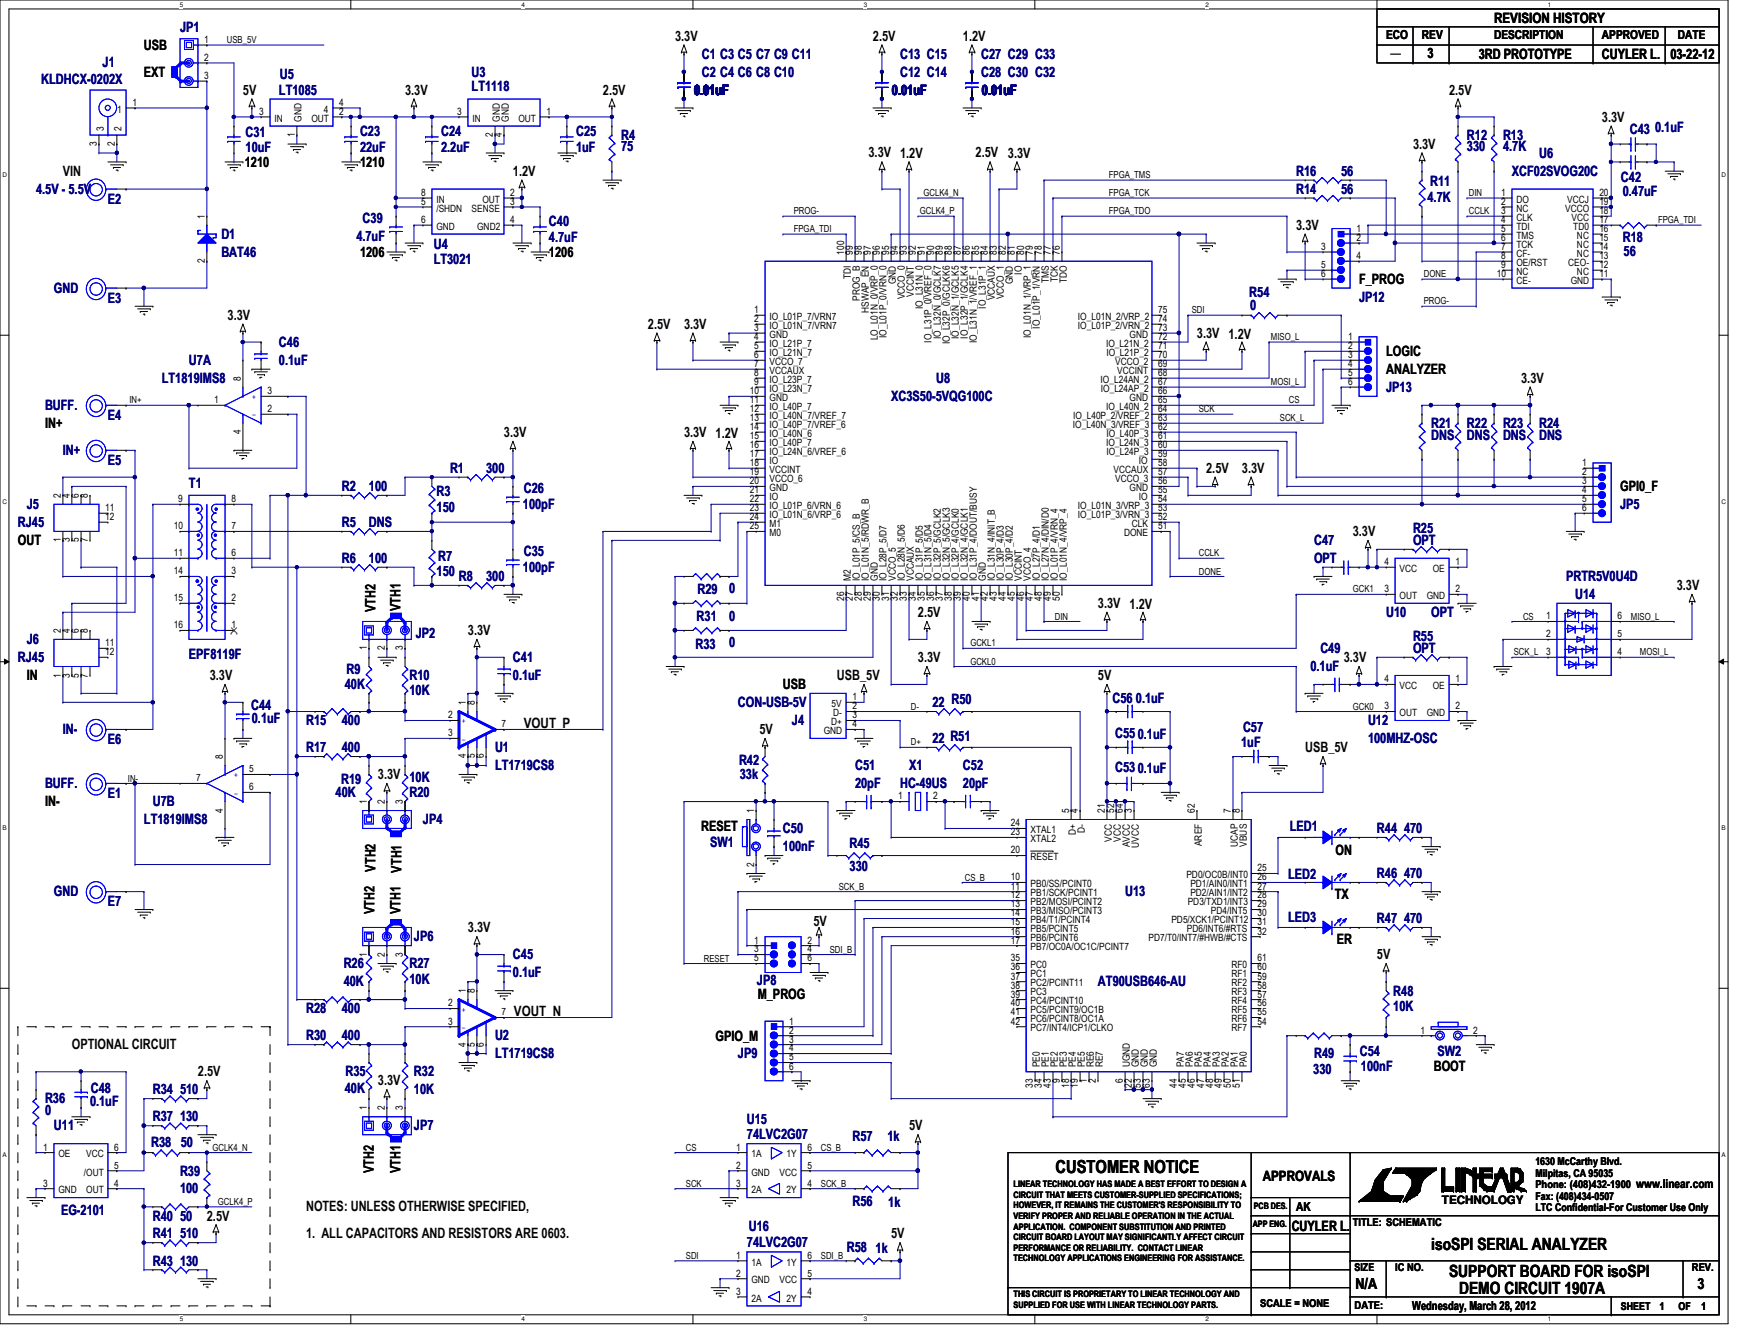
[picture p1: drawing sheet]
<svg xmlns="http://www.w3.org/2000/svg" width="279mm" height="216mm" viewBox="0 0 279 216" stroke-linecap="round" stroke-linejoin="round" font-family="sans-serif">
<defs><g id="words">
<text font-size="2.9" x="169.8" y="188.6">CUSTOMER NOTICE</text>
<g font-size="2.7">
<text x="230.2" y="200.9">isoSPI SERIAL ANALYZER</text>
<text x="233.1" y="205.2">SUPPORT BOARD FOR isoSPI</text>
<text x="234.7" y="208">DEMO CIRCUIT 1907A</text>
</g>
<g font-size="2.5">
<text x="218" y="207.2">N/A</text>
<text x="273" y="207.2">3</text>
</g>
<g font-size="2.3" fill="#000080">
<text x="29" y="5.1">JP1</text>
<text x="16.5" y="10.8">J1</text>
<text x="112.9" y="9.4">C1 C3 C5 C7 C9 C11</text>
<text x="144.8" y="9.4">C13 C15</text>
<text x="157.8" y="9.4">C27 C29 C33</text>
<text x="6.6" y="13.5">KLDHCX-0202X</text>
<text x="44.9" y="15.2">LT1085</text>
<text x="45" y="12.7">U5</text>
<text x="75.9" y="12.3">U3</text>
<text x="75.9" y="14.6">LT1118</text>
<text x="111.6" y="15.2">0.01uF</text>
<text x="112.9" y="12.3">C2 C4 C6 C8 C10</text>
<text x="143.5" y="15.2">0.01uF</text>
<text x="144.8" y="12.3">C12 C14</text>
<text x="157.8" y="12.3">C28 C30 C32</text>
<text x="157.9" y="15.2">0.01uF</text>
<text x="39.5" y="22">C31</text>
<text x="57.9" y="21.9">C23</text>
<text x="71" y="21.9">C24</text>
<text x="92.7" y="21.9">C25</text>
<text x="99.9" y="22.5">R4</text>
<text x="236" y="22.5">R12</text>
<text x="241.8" y="22.5">R13</text>
<text x="262.2" y="21.5">C43</text>
<text x="266.2" y="21.3">0.1uF</text>
<text x="39.5" y="24.5">10uF</text>
<text x="57.9" y="24.5">22uF</text>
<text x="71" y="24.5">2.2uF</text>
<text x="92.7" y="24.5">1uF</text>
<text x="99.9" y="24.3">75</text>
<text x="208.5" y="28.2">R16</text>
<text x="215.7" y="28.2">56</text>
<text x="230" y="30">R11</text>
<text x="236" y="24.3">330</text>
<text x="241.8" y="24.3">4.7K</text>
<text x="243.2" y="28.2">XCF02SVOG20C</text>
<text x="247.6" y="25.4">U6</text>
<text x="260.7" y="29.3">C42</text>
<text x="5.8" y="31.2">4.5V - 5.5V</text>
<text x="17.4" y="32.7">E2</text>
<text x="58.3" y="35.8">C39</text>
<text x="208.5" y="31.2">R14</text>
<text x="215.7" y="31.2">56</text>
<text x="229.6" y="32.5">4.7K</text>
<text x="261" y="31.5">0.47uF</text>
<text x="35.6" y="38.4">D1</text>
<text x="35.6" y="41.3">BAT46</text>
<text x="57.3" y="38.7">4.7uF</text>
<text x="69.8" y="40">U4</text>
<text x="88.3" y="36.4">C40</text>
<text x="88.3" y="38.9">4.7uF</text>
<text x="261" y="38.9">R18</text>
<text x="261.2" y="41.1">56</text>
<text x="8.7" y="47.1">GND</text>
<text x="69.8" y="42.5">LT3021</text>
<text x="201" y="47.8">R54</text>
<text x="17.4" y="48.7">E3</text>
<text x="201.1" y="49.8">0</text>
<text x="218.6" y="48.5">JP12</text>
<text x="30.4" y="58.7">U7A</text>
<text x="44.9" y="55.8">C46</text>
<text x="44.9" y="58.7">0.1uF</text>
<text x="7.2" y="65.9">BUFF.</text>
<text x="26" y="61.6">LT1819IMS8</text>
<text x="143.3" y="64.4">XC3S50-5VQG100C</text>
<text x="150.6" y="61.6">U8</text>
<text x="223" y="63">JP13</text>
<text x="17.4" y="67.5">E4</text>
<text x="230.2" y="68.8">R21</text>
<text x="230.2" y="70.7">DNS</text>
<text x="236" y="68.8">R22</text>
<text x="236" y="70.7">DNS</text>
<text x="241.8" y="68.8">R23</text>
<text x="241.8" y="70.7">DNS</text>
<text x="247.6" y="68.8">R24</text>
<text x="247.6" y="70.7">DNS</text>
<text x="10.1" y="73.2">IN+</text>
<text x="17.4" y="74.7">E5</text>
<text x="72.4" y="76">R1</text>
<text x="78.2" y="76">300</text>
<text x="4.3" y="81.8">J5</text>
<text x="30.4" y="78.5">T1</text>
<text x="55" y="78.9">R2</text>
<text x="59.4" y="78.9">100</text>
<text x="70.2" y="79.8">R3</text>
<text x="70.2" y="82.3">150</text>
<text x="84.1" y="81.8">100pF</text>
<text x="84.2" y="79.2">C26</text>
<text x="260.6" y="81.8">JP5</text>
<text x="2.9" y="84.7">RJ45</text>
<text x="55" y="84.7">R5</text>
<text x="59.4" y="84.7">DNS</text>
<text x="84.2" y="89.4">C35</text>
<text x="211.4" y="87.6">C47</text>
<text x="227.3" y="85.7">R25</text>
<text x="227.3" y="87.6">OPT</text>
<text x="55" y="90.5">R6</text>
<text x="59.4" y="90.5">100</text>
<text x="70.2" y="92.5">150</text>
<text x="70.5" y="90.2">R7</text>
<text x="73.8" y="93.4">R8</text>
<text x="78.2" y="93.4">300</text>
<text x="84.1" y="91.9">100pF</text>
<text x="112.2" y="95.4">R29</text>
<text x="117.3" y="95.3">0</text>
<text x="211.4" y="90.5">OPT</text>
<text x="251.9" y="93.4">PRTR5V0U4D</text>
<text x="112.1" y="99.8">R31</text>
<text x="117.3" y="99.8">0</text>
<text x="223" y="99.2">U10</text>
<text x="230.2" y="99.2">OPT</text>
<text x="253.4" y="96.3">U14</text>
<text x="2.9" y="106.4">RJ45</text>
<text x="4.3" y="103.5">J6</text>
<text x="30.4" y="105.9">EPF8119F</text>
<text x="66.9" y="102.5">JP2</text>
<text x="82.5" y="106.4">C41</text>
<text x="111.9" y="104.3">R33</text>
<text x="117.3" y="104">0</text>
<text x="210.8" y="107.9">0.1uF</text>
<text x="212.4" y="105">C49</text>
<text x="227.3" y="103.1">R55</text>
<text x="227.3" y="105">OPT</text>
<text x="55.5" y="110.8">40K</text>
<text x="55.8" y="108.3">R9</text>
<text x="65.9" y="109.3">R10</text>
<text x="65.9" y="111.8">10K</text>
<text x="82.5" y="109.3">0.1uF</text>
<text x="118.7" y="113.7">CON-USB-5V</text>
<text x="150" y="113.7">22 R50</text>
<text x="178.9" y="112.9">C56 0.1uF</text>
<text x="10.1" y="118">IN-</text>
<text x="17.4" y="119.6">E6</text>
<text x="40.4" y="114.1">C44</text>
<text x="40.5" y="116.3">0.1uF</text>
<text x="49.2" y="116.6">R15</text>
<text x="55" y="116.6">400</text>
<text x="127.4" y="116.6">J4</text>
<text x="150" y="119.5">22 R51</text>
<text x="179.4" y="118.6">C55</text>
<text x="183" y="118.9">0.1uF</text>
<text x="199.9" y="117.6">C57</text>
<text x="220" y="116.6">U12</text>
<text x="220" y="119.5">100MHZ-OSC</text>
<text x="49.2" y="120.9">R17</text>
<text x="54.9" y="126">R19</text>
<text x="55" y="120.9">400</text>
<text x="79.6" y="120.9">U1</text>
<text x="79.6" y="123.8">LT1719CS8</text>
<text x="118.9" y="122.9">R42</text>
<text x="119" y="125.3">33k</text>
<text x="137.5" y="123.8">C51</text>
<text x="146.2" y="123.8">X1</text>
<text x="154.9" y="123.8">C52</text>
<text x="179.4" y="124.1">C53</text>
<text x="183" y="124.2">0.1uF</text>
<text x="199.6" y="120.1">1uF</text>
<text x="7.2" y="126.7">BUFF.</text>
<text x="17.4" y="128.3">E1</text>
<text x="24.6" y="129.6">U7B</text>
<text x="54" y="128.1">40K</text>
<text x="65.9" y="128.1">R20</text>
<text x="137.5" y="126.7">20pF</text>
<text x="144.8" y="126.7">HC-49US</text>
<text x="154.9" y="126.7">20pF</text>
<text x="23.2" y="132.5">LT1819IMS8</text>
<text x="68" y="132.5">JP4</text>
<text x="114.2" y="136.1">SW1</text>
<text x="125.9" y="133.9">C50</text>
<text x="125.9" y="136.8">100nF</text>
<text x="136.7" y="136.4">R45</text>
<text x="207.5" y="133.5">LED1</text>
<text x="221.5" y="133.9">R44 470</text>
<text x="136.7" y="140">330</text>
<text x="207.2" y="141.3">LED2</text>
<text x="221.5" y="141.2">R46 470</text>
<text x="8.7" y="144.1">GND</text>
<text x="17.4" y="145.7">E7</text>
<text x="181" y="144.1">U13</text>
<text x="207.2" y="148.3">LED3</text>
<text x="221.5" y="148.4">R47 470</text>
<text x="55.3" y="155.7">R26</text>
<text x="65.9" y="155.7">R27</text>
<text x="66.6" y="151.3">JP6</text>
<text x="82.5" y="154.2">C45</text>
<text x="55.3" y="158.5">40K</text>
<text x="65.9" y="158.1">10K</text>
<text x="82.5" y="157.1">0.1uF</text>
<text x="121.8" y="158.4">JP8</text>
<text x="176.6" y="158.5">AT90USB646-AU</text>
<text x="224.1" y="160.1">R48</text>
<text x="49.2" y="162.9">R28</text>
<text x="49.2" y="167.3">R30</text>
<text x="55" y="162.9">400</text>
<text x="55" y="167.3">400</text>
<text x="79.6" y="167.3">U2</text>
<text x="224.1" y="162.5">10K</text>
<text x="55.6" y="173">R35</text>
<text x="66.6" y="173">R32</text>
<text x="79.6" y="170.1">LT1719CS8</text>
<text x="118.7" y="170.1">JP9</text>
<text x="211.2" y="172.6">330</text>
<text x="211.4" y="170.1">R49</text>
<text x="218.7" y="169.8">C54</text>
<text x="218.9" y="172.2">100nF</text>
<text x="231.2" y="169.8">SW2</text>
<text x="7.2" y="177.4">R36</text>
<text x="7.2" y="179.2">0</text>
<text x="14.5" y="177.8">0.1uF</text>
<text x="14.6" y="175.6">C48</text>
<text x="24.6" y="175.9">R34 510</text>
<text x="55.5" y="175.6">40K</text>
<text x="66.6" y="175.9">10K</text>
<text x="8.7" y="181.7">U11</text>
<text x="24.3" y="184.3">R38 50</text>
<text x="24.6" y="180.3">R37 130</text>
<text x="66.6" y="181.7">JP7</text>
<text x="120.1" y="180.7">U15</text>
<text x="120.1" y="183.2">74LVC2G07</text>
<text x="137.1" y="183.5">R57</text>
<text x="142.7" y="183.5">1k</text>
<text x="29" y="189">R39</text>
<text x="29" y="191.9">100</text>
<text x="9.8" y="195.3">EG-2101</text>
<text x="24.6" y="196.2">R40 50</text>
<text x="120.4" y="198">U16</text>
<text x="137.1" y="193.9">R56</text>
<text x="142.9" y="194">1k</text>
<text x="24.6" y="199.1">R41 510</text>
<text x="24.6" y="203.5">R43 130</text>
<text x="120.1" y="200.5">74LVC2G07</text>
<text x="136.2" y="201.3">R58</text>
<text x="140.8" y="201.4">1k</text>
</g>
<g font-size="2.3">
<text x="240.3" y="3.6">REVISION HISTORY</text>
<text x="23.2" y="8">USB</text>
<text x="108.6" y="6.5">3.3V</text>
<text x="140.4" y="6.5">2.5V</text>
<text x="154.9" y="6.5">1.2V</text>
<text x="229.6" y="9.3">3</text>
<text x="237.9" y="9.4">3RD PROTOTYPE</text>
<text x="257.7" y="9.4">CUYLER L.</text>
<text x="268.7" y="9.4">03-22-12</text>
<text x="23.2" y="12.3">EXT</text>
<text x="39.1" y="15.2">5V</text>
<text x="65.2" y="15.2">3.3V</text>
<text x="97" y="15.2">2.5V</text>
<text x="233.1" y="15.2">2.5V</text>
<text x="227.3" y="23.9">3.3V</text>
<text x="257.7" y="19.6">3.3V</text>
<text x="10.1" y="28.2">VIN</text>
<text x="39.4" y="26.8">1210</text>
<text x="57.9" y="26.8">1210</text>
<text x="82.5" y="28.2">1.2V</text>
<text x="139.7" y="25.2">3.3V 1.2V</text>
<text x="156.9" y="25.2">2.5V 3.3V</text>
<text x="57.9" y="41.3">1206</text>
<text x="88.3" y="41.3">1206</text>
<text x="208.5" y="37">3.3V</text>
<text x="218.6" y="45.6">F_PROG</text>
<text x="36.6" y="51.4">3.3V</text>
<text x="104.2" y="52.9">2.5V</text>
<text x="110" y="52.9">3.3V</text>
<text x="192.5" y="54.3">3.3V 1.2V</text>
<text x="223" y="57.2">LOGIC</text>
<text x="223" y="60.1">ANALYZER</text>
<text x="244.7" y="61.6">3.3V</text>
<text x="7.2" y="68.8">IN+</text>
<text x="81.1" y="70.2">3.3V</text>
<text x="110" y="70.2">3.3V 1.2V</text>
<text x="194" y="76">2.5V</text>
<text x="199.8" y="76">3.3V</text>
<text x="260.6" y="78.9">GPI0_F</text>
<text x="2.9" y="87.6">OUT</text>
<text x="217.6" y="86.1">3.3V</text>
<text x="269.7" y="94.9">3.3V</text>
<text x="60.4" y="98.4" transform="rotate(-90 60.4 98.4)">VTH2</text>
<text x="64.4" y="98.3" transform="rotate(-90 64.4 98.3)">VTH1</text>
<text x="147.7" y="99.2">2.5V</text>
<text x="176.6" y="97.7">3.3V 1.2V</text>
<text x="75.3" y="102.1">3.3V</text>
<text x="147.7" y="106.4">3.3V</text>
<text x="216.2" y="106.4">3.3V</text>
<text x="4.3" y="109.3">IN</text>
<text x="33.7" y="109.3">3.3V</text>
<text x="125.9" y="110.8">USB</text>
<text x="134.6" y="109.3">USB_5V</text>
<text x="176.6" y="109.3">5V</text>
<text x="84.2" y="117">VOUT_P</text>
<text x="122.2" y="118">5V</text>
<text x="60.8" y="125.3">3.3V 10K</text>
<text x="209.9" y="120.9">USB_5V</text>
<text x="7.2" y="129.6">IN-</text>
<text x="112.8" y="133.5">RESET</text>
<text x="214.8" y="137.4">ON</text>
<text x="60.4" y="140.1" transform="rotate(-90 60.4 140.1)">VTH2</text>
<text x="64.6" y="140.3" transform="rotate(-90 64.6 140.3)">VTH1</text>
<text x="60.2" y="146.9" transform="rotate(-90 60.2 146.9)">VTH2</text>
<text x="64.4" y="146.9" transform="rotate(-90 64.4 146.9)">VTH1</text>
<text x="75.3" y="149.9">3.3V</text>
<text x="130.9" y="148.8">5V</text>
<text x="214.7" y="144.5">TX</text>
<text x="215" y="151.8">ER</text>
<text x="221.5" y="154.2">5V</text>
<text x="121.9" y="160.6">M_PROG</text>
<text x="82.7" y="163.3">VOUT_N</text>
<text x="115.1" y="167.4">GPIO_M</text>
<text x="11.6" y="168.7">OPTIONAL CIRCUIT</text>
<text x="31.8" y="173">2.5V</text>
<text x="230.6" y="172.2">BOOT</text>
<text x="60.8" y="174.5">3.3V</text>
<text x="146.2" y="181.7">5V</text>
<text x="60.1" y="188.6" transform="rotate(-90 60.1 188.6)">VTH2</text>
<text x="64.4" y="188.6" transform="rotate(-90 64.4 188.6)">VTH1</text>
<text x="203.1" y="189.8">APPROVALS</text>
<text x="33.3" y="196.2">2.5V</text>
<text x="49.2" y="194.7">NOTES: UNLESS OTHERWISE SPECIFIED,</text>
<text x="207.8" y="198">CUYLER L.</text>
<text x="49.2" y="199.1">1. ALL CAPACITORS AND RESISTORS ARE 0603.</text>
<text x="143.3" y="199.1">5V</text>
</g>
<g font-size="2">
<text x="223" y="6.2">ECO</text>
<text x="228.7" y="6.2">REV</text>
<text x="240.3" y="6.2">DESCRIPTION</text>
<text x="257.7" y="6.2">APPROVED</text>
<text x="269.9" y="6.2">DATE</text>
<text x="263.2" y="191">www.linear.com</text>
<text x="208.5" y="194.6">AK</text>
<text x="227.2" y="210.5">Wednesday, March 28, 2012</text>
</g>
<text font-size="1.9" x="231.9" y="193.5">TECHNOLOGY</text>
<g font-size="1.7">
<text x="223.7" y="8.5">__</text>
<text x="247" y="189.1">Milpitas, CA 95035</text>
<text x="247" y="191">Phone: (408)432-1900</text>
<text x="247" y="187.2">1630 McCarthy Blvd.</text>
<text x="217.6" y="197.1">TITLE: SCHEMATIC</text>
<text x="247" y="192.9">Fax: (408)434-0507</text>
<text x="247" y="194.6">LTC Confidential-For Customer Use Only</text>
<text x="217.9" y="204.3">SIZE</text>
<text x="224.4" y="204.3">IC NO.</text>
<text x="272.2" y="204.3">REV.</text>
<text x="202.7" y="210.1">SCALE = NONE</text>
<text x="217.9" y="210.4">DATE:</text>
<text x="260.7" y="210.6">SHEET</text>
<text x="267" y="210.6">1</text>
<text x="270" y="210.6">OF</text>
<text x="273.6" y="210.6">1</text>
</g>
<g font-size="1.6">
<text x="32.9" y="6.9">1</text>
<text x="32.9" y="9.8">2</text>
<text x="36.5" y="6.9">USB_5V</text>
<text x="21.3" y="17">1</text>
<text x="32.9" y="12.7">3</text>
<text x="54.6" y="17">4</text>
<text x="15.6" y="23.5" transform="rotate(-90 15.6 23.5)">3</text>
<text x="16.7" y="21" transform="rotate(-90 16.7 21)">3</text>
<text x="18.5" y="23.5" transform="rotate(-90 18.5 23.5)">2</text>
<text x="18.8" y="18.1">1</text>
<text x="19.6" y="21" transform="rotate(-90 19.6 21)">2</text>
<text x="41.7" y="18.5">3</text>
<text x="44.2" y="19.6">IN</text>
<text x="47.4" y="22.1" transform="rotate(-90 47.4 22.1)">1</text>
<text x="48.5" y="19.6" transform="rotate(-90 48.5 19.6)">GND</text>
<text x="50.1" y="19.6">OUT</text>
<text x="52.1" y="18.1">4</text>
<text x="54.6" y="18.5">2</text>
<text x="73.5" y="18.5">3</text>
<text x="76" y="19.6">IN</text>
<text x="79.3" y="22.1" transform="rotate(-90 79.3 22.1)">2</text>
<text x="80.4" y="19.6" transform="rotate(-90 80.4 19.6)">GND</text>
<text x="80.7" y="22.1" transform="rotate(-90 80.7 22.1)">4</text>
<text x="81.8" y="19.6" transform="rotate(-90 81.8 19.6)">GND</text>
<text x="83.4" y="19.6">OUT</text>
<text x="87.9" y="18.5">1</text>
<text x="178.4" y="28.7">FPGA_TMS</text>
<text x="32.9" y="35.2" transform="rotate(-90 32.9 35.2)">1</text>
<text x="67.7" y="35.9">6</text>
<text x="67.7" y="32.9">5</text>
<text x="67.7" y="31.5">8</text>
<text x="70.2" y="34">/SHDN</text>
<text x="70.2" y="32.6">IN</text>
<text x="75.9" y="34">SENSE</text>
<text x="77.6" y="32.6">OUT</text>
<text x="82.1" y="31.5">2</text>
<text x="82.1" y="32.9">3</text>
<text x="82.1" y="35.9">4</text>
<text x="127.7" y="34.5">PROG-</text>
<text x="148" y="34.5">GCLK4_P</text>
<text x="148.5" y="31.5">GCLK4_N</text>
<text x="178.4" y="34.5">FPGA_TDO</text>
<text x="178.4" y="31.5">FPGA_TCK</text>
<text x="236.3" y="34.5">CCLK</text>
<text x="236.3" y="31.5">DIN</text>
<text x="241.5" y="31.5">1</text>
<text x="241.5" y="32.9">2</text>
<text x="241.5" y="34.4">3</text>
<text x="241.5" y="35.9">4</text>
<text x="243.9" y="32.6">DO</text>
<text x="243.9" y="34">NC</text>
<text x="243.9" y="35.5">CLK</text>
<text x="251.8" y="34">VCCO</text>
<text x="252.1" y="32.6">VCCJ</text>
<text x="252.8" y="35.5">VCC</text>
<text x="257.3" y="31.5">20</text>
<text x="257.3" y="35.9">17</text>
<text x="257.3" y="34.4">18</text>
<text x="257.3" y="32.9">19</text>
<text x="266.7" y="35.9">FPGA_TDI</text>
<text x="70.2" y="37">GND</text>
<text x="76.8" y="37">GND2</text>
<text x="127.7" y="37.3">FPGA_TDI</text>
<text x="135.8" y="41" transform="rotate(-90 135.8 41)">100</text>
<text x="137.2" y="41" transform="rotate(-90 137.2 41)">99</text>
<text x="138.6" y="41" transform="rotate(-90 138.6 41)">98</text>
<text x="140.1" y="41" transform="rotate(-90 140.1 41)">97</text>
<text x="141.5" y="41" transform="rotate(-90 141.5 41)">96</text>
<text x="143" y="41" transform="rotate(-90 143 41)">95</text>
<text x="144.4" y="41" transform="rotate(-90 144.4 41)">94</text>
<text x="145.9" y="41" transform="rotate(-90 145.9 41)">93</text>
<text x="147.3" y="41" transform="rotate(-90 147.3 41)">92</text>
<text x="148.8" y="41" transform="rotate(-90 148.8 41)">91</text>
<text x="150.2" y="41" transform="rotate(-90 150.2 41)">90</text>
<text x="151.7" y="41" transform="rotate(-90 151.7 41)">89</text>
<text x="153.1" y="41" transform="rotate(-90 153.1 41)">88</text>
<text x="154.6" y="41" transform="rotate(-90 154.6 41)">87</text>
<text x="156" y="41" transform="rotate(-90 156 41)">86</text>
<text x="157.5" y="41" transform="rotate(-90 157.5 41)">85</text>
<text x="158.9" y="41" transform="rotate(-90 158.9 41)">84</text>
<text x="160.4" y="41" transform="rotate(-90 160.4 41)">83</text>
<text x="161.8" y="41" transform="rotate(-90 161.8 41)">82</text>
<text x="163.2" y="41" transform="rotate(-90 163.2 41)">81</text>
<text x="164.7" y="41" transform="rotate(-90 164.7 41)">80</text>
<text x="166.2" y="41" transform="rotate(-90 166.2 41)">79</text>
<text x="167.6" y="41" transform="rotate(-90 167.6 41)">78</text>
<text x="169" y="41" transform="rotate(-90 169 41)">77</text>
<text x="170.5" y="41" transform="rotate(-90 170.5 41)">76</text>
<text x="212.5" y="40.2">3</text>
<text x="218.2" y="37.3">1</text>
<text x="218.2" y="38.7">2</text>
<text x="218.2" y="41.7">4</text>
<text x="241.5" y="37.3">5</text>
<text x="241.5" y="38.7">6</text>
<text x="241.5" y="40.2">7</text>
<text x="241.5" y="41.7">8</text>
<text x="243.9" y="37">TDI</text>
<text x="243.9" y="38.4">TMS</text>
<text x="243.9" y="39.8">TCK</text>
<text x="243.9" y="41.3">CF-</text>
<text x="253.1" y="37">TD0</text>
<text x="253.7" y="41.3">NC</text>
<text x="253.7" y="39.8">NC</text>
<text x="253.7" y="38.4">NC</text>
<text x="257.3" y="41.7">13</text>
<text x="257.3" y="40.2">14</text>
<text x="257.3" y="38.7">15</text>
<text x="257.3" y="37.3">16</text>
<text x="32.9" y="42.3" transform="rotate(-90 32.9 42.3)">2</text>
<text x="136.9" y="44.9" transform="rotate(-90 136.9 44.9)">TDI</text>
<text x="144.1" y="45.7" transform="rotate(-90 144.1 45.7)">GND</text>
<text x="147" y="47.7" transform="rotate(-90 147 47.7)">VCCINT</text>
<text x="162.9" y="45.7" transform="rotate(-90 162.9 45.7)">GND</text>
<text x="164.3" y="44.2" transform="rotate(-90 164.3 44.2)">IO</text>
<text x="168.7" y="45.5" transform="rotate(-90 168.7 45.5)">TMS</text>
<text x="170.1" y="45.4" transform="rotate(-90 170.1 45.4)">TCK</text>
<text x="171.6" y="45.6" transform="rotate(-90 171.6 45.6)">TDO</text>
<text x="212.5" y="43.1">5</text>
<text x="212.5" y="44.5">6</text>
<text x="229" y="44.6">DONE</text>
<text x="240.7" y="44.5">10</text>
<text x="241.5" y="43.1">9</text>
<text x="243.9" y="42.8">OE/RST</text>
<text x="243.9" y="44.2">NC</text>
<text x="243.9" y="45.6">CE-</text>
<text x="252.3" y="42.8">CEO-</text>
<text x="252.6" y="45.6">GND</text>
<text x="253.7" y="44.2">NC</text>
<text x="257.3" y="44.5">11</text>
<text x="257.3" y="43.1">12</text>
<text x="121.3" y="50.3">1</text>
<text x="121.3" y="51.8">2</text>
<text x="121.3" y="53.2">3</text>
<text x="123.8" y="51.4">IO_L01P_7/VRN7</text>
<text x="123.8" y="52.9">IO_L01N_7/VRN7</text>
<text x="138.3" y="48.3" transform="rotate(-90 138.3 48.3)">PROG_B</text>
<text x="139.7" y="50.2" transform="rotate(-90 139.7 50.2)">HSWAP_EN</text>
<text x="145.5" y="48.1" transform="rotate(-90 145.5 48.1)">VCCO_0</text>
<text x="148.4" y="49.7" transform="rotate(-90 148.4 49.7)">IO_L31N_0</text>
<text x="158.6" y="49.6" transform="rotate(-90 158.6 49.6)">IO_L31P_1</text>
<text x="160" y="48.3" transform="rotate(-90 160 48.3)">VCCAUX</text>
<text x="161.5" y="48.1" transform="rotate(-90 161.5 48.1)">VCCO_1</text>
<text x="167.3" y="52.8" transform="rotate(-90 167.3 52.8)">IO_L01P_1/VRN</text>
<text x="173.4" y="52.9">IO_L01P_2/VRN_2</text>
<text x="173.4" y="51.4">IO_L01N_2/VRP_2</text>
<text x="186.3" y="51.8">74</text>
<text x="186.3" y="50.3">75</text>
<text x="186.3" y="53.2">73</text>
<text x="191.7" y="50.4">SDI</text>
<text x="229" y="48.9">PROG-</text>
<text x="121.3" y="54.7">4</text>
<text x="121.3" y="56.1">5</text>
<text x="121.3" y="57.6">6</text>
<text x="121.3" y="59">7</text>
<text x="123.8" y="54.3">GND</text>
<text x="123.8" y="55.8">IO_L21P_7</text>
<text x="123.8" y="57.2">IO_L21N_7</text>
<text x="123.8" y="58.7">VCCO_7</text>
<text x="141.2" y="54.7" transform="rotate(-90 141.2 54.7)">LO_L01N_0/VRP_0</text>
<text x="142.6" y="54.4" transform="rotate(-90 142.6 54.4)">IO_L01P_0/VRN_0</text>
<text x="149.9" y="55.1" transform="rotate(-90 149.9 55.1)">IO_L31P_0/VREF_0</text>
<text x="151.3" y="54.5" transform="rotate(-90 151.3 54.5)">IO_L32N_0/GCLK7</text>
<text x="152.8" y="55.3" transform="rotate(-90 152.8 55.3)">IO_L32P_0/GCLKK6</text>
<text x="154.2" y="54.5" transform="rotate(-90 154.2 54.5)">IO_L32N_1/GCLK5</text>
<text x="155.7" y="54.4" transform="rotate(-90 155.7 54.4)">IO_L32P_1/GCLK4</text>
<text x="157.1" y="55.2" transform="rotate(-90 157.1 55.2)">IO_L31N_1/VREF_1</text>
<text x="165.8" y="54.4" transform="rotate(-90 165.8 54.4)">IO_L01N_1/VRP_1</text>
<text x="177.9" y="55.8">IO_L21N_2</text>
<text x="178" y="57.2">IO_L21P_2</text>
<text x="179.4" y="58.7">VCCO_2</text>
<text x="181.7" y="54.3">GND</text>
<text x="186.3" y="57.6">70</text>
<text x="186.3" y="59">69</text>
<text x="186.3" y="56.1">71</text>
<text x="186.3" y="54.7">72</text>
<text x="204.4" y="54.7">MISO_L</text>
<text x="216.9" y="54.7">1</text>
<text x="216.9" y="57.6">3</text>
<text x="216.9" y="56.1">2</text>
<text x="216.9" y="59">4</text>
<text x="20.8" y="64.9">IN+</text>
<text x="34.5" y="64.8">1</text>
<text x="38.7" y="61.2" transform="rotate(-90 38.7 61.2)">8</text>
<text x="43" y="63.4">3</text>
<text x="120.6" y="63.4">10</text>
<text x="120.6" y="64.8">11</text>
<text x="121.3" y="60.5">8</text>
<text x="121.3" y="61.9">9</text>
<text x="123.8" y="60.1">VCCAUX</text>
<text x="123.8" y="61.6">IO_L23P_7</text>
<text x="123.8" y="63">IO_L23N_7</text>
<text x="123.8" y="64.5">GND</text>
<text x="123.8" y="65.9">IO_L40P_7</text>
<text x="177" y="61.6">IO_L24AN_2</text>
<text x="177.1" y="63">IO_L24AP_2</text>
<text x="177.9" y="65.9">IO_L40N_2</text>
<text x="179.7" y="60.1">VCCINT</text>
<text x="181.7" y="64.5">GND</text>
<text x="186.3" y="61.9">67</text>
<text x="186.3" y="64.8">65</text>
<text x="186.3" y="63.4">66</text>
<text x="186.3" y="60.5">68</text>
<text x="204.4" y="61.9">MOSI_L</text>
<text x="207.3" y="64.9">CS</text>
<text x="216.9" y="60.5">5</text>
<text x="216.9" y="61.9">6</text>
<text x="38.7" y="69.8" transform="rotate(-90 38.7 69.8)">4</text>
<text x="43" y="66.3">2</text>
<text x="120.6" y="66.3">12</text>
<text x="120.6" y="67.7">13</text>
<text x="120.6" y="69.1">14</text>
<text x="120.6" y="70.6">15</text>
<text x="123.8" y="67.4">IO_L40N_7/VREF_7</text>
<text x="123.8" y="68.8">IO_L40P_7/VREF_6</text>
<text x="123.8" y="70.2">IO_L40N_6</text>
<text x="123.8" y="71.7">IO_L40P_7</text>
<text x="172.6" y="68.8">IO_L40N_3/VREF_3</text>
<text x="172.6" y="67.4">IO_L40P_2/VREF_2</text>
<text x="177.9" y="71.7">IO_L24N_3</text>
<text x="178" y="70.2">IO_L40P_3</text>
<text x="186.3" y="67.7">63</text>
<text x="186.3" y="66.3">64</text>
<text x="186.3" y="70.6">61</text>
<text x="186.3" y="69.1">62</text>
<text x="192.8" y="66.3">SCK</text>
<text x="205.9" y="67.7">SCK_L</text>
<text x="120.6" y="72.1">16</text>
<text x="120.6" y="73.5">17</text>
<text x="120.6" y="74.9">18</text>
<text x="120.6" y="76.4">19</text>
<text x="120.6" y="77.9">20</text>
<text x="123.8" y="73.2">IO_L24N_6/VREF_6</text>
<text x="123.8" y="74.6">IO</text>
<text x="123.8" y="76">VCCINT</text>
<text x="123.8" y="77.5">VCCO_6</text>
<text x="178" y="73.2">IO_L24P_3</text>
<text x="179.1" y="76">VCCAUX</text>
<text x="179.4" y="77.5">VCCO_3</text>
<text x="183.2" y="74.6">IO</text>
<text x="186.3" y="76.4">57</text>
<text x="186.3" y="77.9">56</text>
<text x="186.3" y="74.9">58</text>
<text x="186.3" y="73.5">59</text>
<text x="186.3" y="72.1">60</text>
<text x="254.5" y="74.9">1</text>
<text x="254.5" y="77.9">3</text>
<text x="254.5" y="76.4">2</text>
<text x="9.8" y="80.1" transform="rotate(-90 9.8 80.1)">2</text>
<text x="11.2" y="80.1" transform="rotate(-90 11.2 80.1)">4</text>
<text x="12.7" y="80.1" transform="rotate(-90 12.7 80.1)">6</text>
<text x="14.1" y="80.1" transform="rotate(-90 14.1 80.1)">8</text>
<text x="16.9" y="82.2">11</text>
<text x="16.9" y="83.6">12</text>
<text x="28.7" y="80.7">9</text>
<text x="37.2" y="80.7">8</text>
<text x="120.6" y="79.3">21</text>
<text x="120.6" y="80.7">22</text>
<text x="120.6" y="82.2">23</text>
<text x="120.6" y="83.6">24</text>
<text x="123.8" y="79">GND</text>
<text x="123.8" y="80.4">IO</text>
<text x="123.8" y="81.8">IO_L01P_6/VRN_6</text>
<text x="123.8" y="83.3">IO_L01N_6/VRP_6</text>
<text x="173.4" y="83.3">IO_L01P_3/VRN_3</text>
<text x="173.4" y="81.8">IO_L01N_3/VRP_3</text>
<text x="181.7" y="79">GND</text>
<text x="183.2" y="80.4">IO</text>
<text x="186.3" y="82.2">53</text>
<text x="186.3" y="80.7">54</text>
<text x="186.3" y="83.6">52</text>
<text x="186.3" y="79.3">55</text>
<text x="254.5" y="79.3">4</text>
<text x="254.5" y="80.7">5</text>
<text x="254.5" y="82.2">6</text>
<text x="9.8" y="87.2" transform="rotate(-90 9.8 87.2)">1</text>
<text x="11.2" y="87.2" transform="rotate(-90 11.2 87.2)">3</text>
<text x="12.7" y="87.2" transform="rotate(-90 12.7 87.2)">5</text>
<text x="14.1" y="87.2" transform="rotate(-90 14.1 87.2)">7</text>
<text x="27.9" y="85.1">10</text>
<text x="27.9" y="89.4">11</text>
<text x="37.2" y="89.4">6</text>
<text x="37.2" y="85.1">7</text>
<text x="120.6" y="85.1">25</text>
<text x="123.8" y="84.7">M1</text>
<text x="123.8" y="86.2">M0</text>
<text x="180.8" y="86.2">DONE</text>
<text x="182" y="84.7">CLK</text>
<text x="186.3" y="85.1">51</text>
<text x="192.8" y="89.5">CCLK</text>
<text x="27.9" y="92.3">14</text>
<text x="37.2" y="92.3">3</text>
<text x="136.9" y="93.4" transform="rotate(-90 136.9 93.4)">M2</text>
<text x="138.3" y="93.4" transform="rotate(-90 138.3 93.4)">IO_L01P_5/CS_B</text>
<text x="139.7" y="93.4" transform="rotate(-90 139.7 93.4)">IO_L01N_5/RDWR_B</text>
<text x="141.2" y="93.4" transform="rotate(-90 141.2 93.4)">GND</text>
<text x="142.6" y="93.4" transform="rotate(-90 142.6 93.4)">IO_L28P_5/D7</text>
<text x="144.1" y="93.4" transform="rotate(-90 144.1 93.4)">VCCO_5</text>
<text x="145.5" y="93.4" transform="rotate(-90 145.5 93.4)">IO_L28N_5/D6</text>
<text x="147" y="93.4" transform="rotate(-90 147 93.4)">VCCAUX</text>
<text x="148.4" y="93.4" transform="rotate(-90 148.4 93.4)">IO_L31P_5/D5</text>
<text x="149.9" y="93.4" transform="rotate(-90 149.9 93.4)">IO_L31N_5/D4</text>
<text x="151.3" y="93.4" transform="rotate(-90 151.3 93.4)">IO_L32P_5/GCLK2</text>
<text x="152.8" y="93.4" transform="rotate(-90 152.8 93.4)">IO_L32N_5/GCLK3</text>
<text x="154.2" y="93.4" transform="rotate(-90 154.2 93.4)">IO_L32P_4/GCLK0</text>
<text x="155.7" y="93.4" transform="rotate(-90 155.7 93.4)">IO_L32N_4/GCLK1</text>
<text x="157.1" y="93.4" transform="rotate(-90 157.1 93.4)">IO_L31P_4/DOUT/BUSY</text>
<text x="158.6" y="93.4" transform="rotate(-90 158.6 93.4)">GND</text>
<text x="160" y="93.4" transform="rotate(-90 160 93.4)">IO_L31N_4/INIT_B</text>
<text x="161.5" y="93.4" transform="rotate(-90 161.5 93.4)">IO_L30P_4/D3</text>
<text x="162.9" y="93.4" transform="rotate(-90 162.9 93.4)">IO_L30P_4/D2</text>
<text x="164.3" y="93.4" transform="rotate(-90 164.3 93.4)">VCCINT</text>
<text x="165.8" y="93.4" transform="rotate(-90 165.8 93.4)">VCCO_4</text>
<text x="167.3" y="93.4" transform="rotate(-90 167.3 93.4)">IO_L27P_4/D1</text>
<text x="168.7" y="93.4" transform="rotate(-90 168.7 93.4)">IO_L27N_4/DIN/D0</text>
<text x="170.1" y="93.4" transform="rotate(-90 170.1 93.4)">IO_L01P_4/VRN_4</text>
<text x="171.6" y="93.4" transform="rotate(-90 171.6 93.4)">IO_L01N_4/VRP_4</text>
<text x="192.8" y="92.4">DONE</text>
<text x="217.6" y="95.2">GCK1</text>
<text x="222.7" y="95.2">3</text>
<text x="222.7" y="90.8">4</text>
<text x="225.1" y="91.9">VCC</text>
<text x="230.5" y="91.9">OE</text>
<text x="234.1" y="90.8">1</text>
<text x="234.1" y="95.2">2</text>
<text x="9.8" y="101.8" transform="rotate(-90 9.8 101.8)">2</text>
<text x="11.2" y="101.8" transform="rotate(-90 11.2 101.8)">4</text>
<text x="12.7" y="101.8" transform="rotate(-90 12.7 101.8)">6</text>
<text x="14.1" y="101.8" transform="rotate(-90 14.1 101.8)">8</text>
<text x="27.9" y="96.6">15</text>
<text x="27.9" y="101">16</text>
<text x="37.2" y="96.6">2</text>
<text x="37.2" y="101">1</text>
<text x="135.8" y="96.6" transform="rotate(-90 135.8 96.6)">26</text>
<text x="137.2" y="96.6" transform="rotate(-90 137.2 96.6)">27</text>
<text x="138.6" y="96.6" transform="rotate(-90 138.6 96.6)">28</text>
<text x="140.1" y="96.6" transform="rotate(-90 140.1 96.6)">29</text>
<text x="141.5" y="96.6" transform="rotate(-90 141.5 96.6)">30</text>
<text x="143" y="96.6" transform="rotate(-90 143 96.6)">31</text>
<text x="144.4" y="96.6" transform="rotate(-90 144.4 96.6)">32</text>
<text x="145.9" y="96.6" transform="rotate(-90 145.9 96.6)">33</text>
<text x="147.3" y="96.6" transform="rotate(-90 147.3 96.6)">34</text>
<text x="148.8" y="96.6" transform="rotate(-90 148.8 96.6)">35</text>
<text x="150.2" y="96.6" transform="rotate(-90 150.2 96.6)">36</text>
<text x="151.7" y="96.6" transform="rotate(-90 151.7 96.6)">37</text>
<text x="153.1" y="96.6" transform="rotate(-90 153.1 96.6)">38</text>
<text x="154.6" y="96.6" transform="rotate(-90 154.6 96.6)">39</text>
<text x="156" y="96.6" transform="rotate(-90 156 96.6)">40</text>
<text x="157.5" y="96.6" transform="rotate(-90 157.5 96.6)">41</text>
<text x="158.9" y="96.6" transform="rotate(-90 158.9 96.6)">42</text>
<text x="160.4" y="96.6" transform="rotate(-90 160.4 96.6)">43</text>
<text x="161.8" y="96.6" transform="rotate(-90 161.8 96.6)">44</text>
<text x="163.2" y="96.6" transform="rotate(-90 163.2 96.6)">45</text>
<text x="164.7" y="96.6" transform="rotate(-90 164.7 96.6)">46</text>
<text x="166.2" y="96.6" transform="rotate(-90 166.2 96.6)">47</text>
<text x="167.6" y="96.6" transform="rotate(-90 167.6 96.6)">48</text>
<text x="169" y="96.6" transform="rotate(-90 169 96.6)">49</text>
<text x="169.7" y="99.6">DIN</text>
<text x="170.5" y="96.6" transform="rotate(-90 170.5 96.6)">50</text>
<text x="225.1" y="96.3">OUT</text>
<text x="229.5" y="96.3">GND</text>
<text x="245" y="99.6">CS</text>
<text x="248.7" y="99.6">1</text>
<text x="260.2" y="99.6">6</text>
<text x="262.3" y="99.6">MISO_L</text>
<text x="16.9" y="103.9">11</text>
<text x="16.9" y="105.3">12</text>
<text x="59" y="104.6" transform="rotate(-90 59 104.6)">1</text>
<text x="61.9" y="104.6" transform="rotate(-90 61.9 104.6)">2</text>
<text x="64.8" y="104.6" transform="rotate(-90 64.8 104.6)">3</text>
<text x="156.1" y="106.8">GCKL0</text>
<text x="156.1" y="103.9">GCKL1</text>
<text x="243.5" y="105.4">SCK_L</text>
<text x="248.7" y="102.4">2</text>
<text x="248.7" y="105.3">3</text>
<text x="260.2" y="105.3">4</text>
<text x="260.2" y="102.4">5</text>
<text x="263.8" y="105.4">MOSI_L</text>
<text x="9.8" y="108.9" transform="rotate(-90 9.8 108.9)">1</text>
<text x="11.2" y="108.9" transform="rotate(-90 11.2 108.9)">3</text>
<text x="12.7" y="108.9" transform="rotate(-90 12.7 108.9)">5</text>
<text x="14.1" y="108.9" transform="rotate(-90 14.1 108.9)">7</text>
<text x="74.9" y="113.4" transform="rotate(-90 74.9 113.4)">1</text>
<text x="76.4" y="113.4" transform="rotate(-90 76.4 113.4)">8</text>
<text x="133.8" y="113.7">5V</text>
<text x="137.1" y="112.6">1</text>
<text x="222.7" y="109.7">4</text>
<text x="225.1" y="110.8">VCC</text>
<text x="230.5" y="110.8">OE</text>
<text x="234.1" y="109.7">1</text>
<text x="72.1" y="118.4">3</text>
<text x="72.1" y="115.5">2</text>
<text x="80.6" y="116.9">7</text>
<text x="132.5" y="118">GND</text>
<text x="133.7" y="116.6">D+</text>
<text x="134" y="115.1">D-</text>
<text x="137.1" y="114">2</text>
<text x="137.1" y="115.5">3</text>
<text x="137.1" y="116.9">4</text>
<text x="146.5" y="114.1">D-</text>
<text x="146.5" y="119.8">D+</text>
<text x="217.6" y="114.1">GCK0</text>
<text x="222.7" y="114">3</text>
<text x="225.1" y="115.1">OUT</text>
<text x="229.5" y="115.1">GND</text>
<text x="234.1" y="114">2</text>
<text x="20.6" y="125.6">IN-</text>
<text x="31.5" y="125.6">7</text>
<text x="35.9" y="122" transform="rotate(-90 35.9 122)">8</text>
<text x="40.1" y="124.2">5</text>
<text x="74.9" y="121.9" transform="rotate(-90 74.9 121.9)">4</text>
<text x="76.4" y="121.9" transform="rotate(-90 76.4 121.9)">5</text>
<text x="77.9" y="121.9" transform="rotate(-90 77.9 121.9)">6</text>
<text x="35.9" y="130.6" transform="rotate(-90 35.9 130.6)">4</text>
<text x="40.1" y="127">6</text>
<text x="59" y="129.3" transform="rotate(-90 59 129.3)">1</text>
<text x="61.9" y="129.3" transform="rotate(-90 61.9 129.3)">2</text>
<text x="64.8" y="129.3" transform="rotate(-90 64.8 129.3)">3</text>
<text x="121.3" y="130.7" transform="rotate(-90 121.3 130.7)">1</text>
<text x="144.5" y="128.5">1</text>
<text x="150.1" y="128.5">2</text>
<text x="172" y="130.7" transform="rotate(-90 172 130.7)">5</text>
<text x="173.4" y="130.7" transform="rotate(-90 173.4 130.7)">4</text>
<text x="177.7" y="130.7" transform="rotate(-90 177.7 130.7)">21</text>
<text x="179.2" y="130.7" transform="rotate(-90 179.2 130.7)">52</text>
<text x="180.6" y="130.7" transform="rotate(-90 180.6 130.7)">64</text>
<text x="182.1" y="130.7" transform="rotate(-90 182.1 130.7)">3</text>
<text x="192.2" y="130.7" transform="rotate(-90 192.2 130.7)">62</text>
<text x="198" y="130.7" transform="rotate(-90 198 130.7)">7</text>
<text x="199.4" y="130.7" transform="rotate(-90 199.4 130.7)">8</text>
<text x="162.6" y="137.2">20</text>
<text x="162.6" y="132.8">24</text>
<text x="162.6" y="134.3">23</text>
<text x="165.8" y="133.9">XTAL1</text>
<text x="165.8" y="135.4">XTAL2</text>
<text x="173.1" y="134.2" transform="rotate(-90 173.1 134.2)">D+</text>
<text x="174.5" y="133.9" transform="rotate(-90 174.5 133.9)">D-</text>
<text x="178.8" y="135.3" transform="rotate(-90 178.8 135.3)">VCC</text>
<text x="180.3" y="135.3" transform="rotate(-90 180.3 135.3)">VCC</text>
<text x="181.7" y="136.2" transform="rotate(-90 181.7 136.2)">AVCC</text>
<text x="183.2" y="136.3" transform="rotate(-90 183.2 136.3)">UVCC</text>
<text x="193.3" y="136" transform="rotate(-90 193.3 136)">AREF</text>
<text x="199.1" y="136.2" transform="rotate(-90 199.1 136.2)">UCAP</text>
<text x="200.5" y="136.1" transform="rotate(-90 200.5 136.1)">VBUS</text>
<text x="121.3" y="139.3" transform="rotate(-90 121.3 139.3)">2</text>
<text x="134.9" y="143">SCK_B</text>
<text x="155.2" y="141.6">CS_B</text>
<text x="162.6" y="141.5">10</text>
<text x="162.6" y="143">11</text>
<text x="165.8" y="138.3">RESET</text>
<text x="165.8" y="142.6">PB0/SS/PCINT0</text>
<text x="190.8" y="141.2">PD0/OC0B/INT0</text>
<text x="191.5" y="142.6">PD1/AIN0/INT1</text>
<text x="202.3" y="143">27</text>
<text x="202.3" y="141.5">26</text>
<text x="202.3" y="140.1">25</text>
<text x="162.6" y="144.4">12</text>
<text x="162.6" y="145.9">13</text>
<text x="162.6" y="147.3">14</text>
<text x="162.6" y="148.8">15</text>
<text x="165.8" y="144.1">PB1/SCK/PCINT1</text>
<text x="165.8" y="145.5">PB2/MOSI/PCINT2</text>
<text x="165.8" y="147">PB3/MISO/PCINT3</text>
<text x="165.8" y="148.4">PB4/T1/PCINT4</text>
<text x="165.8" y="149.9">PB5/PCINT5</text>
<text x="188.4" y="148.4">PD5/XCK1/PCINT12</text>
<text x="190.9" y="149.9">PD6/INT6/#RTS</text>
<text x="191.1" y="145.5">PD3/TXD1/INT3</text>
<text x="191.5" y="144.1">PD2/AIN1/INT2</text>
<text x="194.8" y="147">PD4/INT5</text>
<text x="202.3" y="148.8">31</text>
<text x="202.3" y="147.3">30</text>
<text x="202.3" y="145.9">29</text>
<text x="202.3" y="144.4">28</text>
<text x="59" y="153.8" transform="rotate(-90 59 153.8)">1</text>
<text x="61.9" y="153.8" transform="rotate(-90 61.9 153.8)">2</text>
<text x="64.8" y="153.8" transform="rotate(-90 64.8 153.8)">3</text>
<text x="113.2" y="154.6">RESET</text>
<text x="121.3" y="151.7">1</text>
<text x="121.3" y="153.1">3</text>
<text x="121.3" y="154.6">5</text>
<text x="129.9" y="151.7">2</text>
<text x="129.9" y="153.1">4</text>
<text x="129.9" y="154.6">6</text>
<text x="133.5" y="153.2">SDI_B</text>
<text x="162.6" y="150.2">16</text>
<text x="162.6" y="151.7">17</text>
<text x="162.6" y="154.6">35</text>
<text x="162.6" y="156">36</text>
<text x="165.8" y="151.3">PB6/PCINT6</text>
<text x="165.8" y="152.8">PB7/OC0A/OC1C/PCINT7</text>
<text x="165.8" y="155.7">PC0</text>
<text x="184.7" y="151.3">PD7/T0/INT7/#HWB/#CTS</text>
<text x="198.1" y="155.7">RF0</text>
<text x="202.3" y="150.2">32</text>
<text x="202.3" y="154.6">61</text>
<text x="202.3" y="156">60</text>
<text x="72.1" y="161.8">2</text>
<text x="74.9" y="159.7" transform="rotate(-90 74.9 159.7)">1</text>
<text x="76.4" y="159.7" transform="rotate(-90 76.4 159.7)">8</text>
<text x="162.6" y="157.5">37</text>
<text x="162.6" y="160.4">39</text>
<text x="162.6" y="161.8">40</text>
<text x="162.6" y="158.9">38</text>
<text x="165.8" y="158.6">PC2/PCINT11</text>
<text x="165.8" y="161.5">PC4/PCINT10</text>
<text x="165.8" y="157.1">PC1</text>
<text x="165.8" y="160">PC3</text>
<text x="198.1" y="157.1">RF1</text>
<text x="198.1" y="158.6">RF2</text>
<text x="198.1" y="160">RF3</text>
<text x="198.1" y="161.5">RF4</text>
<text x="202.3" y="157.5">59</text>
<text x="202.3" y="158.9">58</text>
<text x="202.3" y="160.4">57</text>
<text x="202.3" y="161.8">56</text>
<text x="72.1" y="164.7">3</text>
<text x="80.6" y="163.2">7</text>
<text x="127" y="164.7">1</text>
<text x="127" y="167.6">3</text>
<text x="127" y="166.2">2</text>
<text x="162.6" y="163.2">41</text>
<text x="162.6" y="164.7">42</text>
<text x="165.8" y="162.9">PC5/PCINT9/OC1B</text>
<text x="165.8" y="164.3">PC6/PCINT8/OC1A</text>
<text x="165.8" y="165.8">PC7/INT4/ICP1/CLKO</text>
<text x="198.1" y="162.9">RF5</text>
<text x="198.1" y="164.3">RF6</text>
<text x="198.1" y="165.8">RF7</text>
<text x="202.3" y="163.2">55</text>
<text x="202.3" y="164.7">54</text>
<text x="228.5" y="166.2">1</text>
<text x="237" y="166.2">2</text>
<text x="74.9" y="168.3" transform="rotate(-90 74.9 168.3)">4</text>
<text x="76.4" y="168.3" transform="rotate(-90 76.4 168.3)">5</text>
<text x="77.9" y="168.3" transform="rotate(-90 77.9 168.3)">6</text>
<text x="127" y="169">4</text>
<text x="127" y="170.5">5</text>
<text x="127" y="172">6</text>
<text x="167.3" y="171.6" transform="rotate(-90 167.3 171.6)">PE0</text>
<text x="168.7" y="171.6" transform="rotate(-90 168.7 171.6)">PE1</text>
<text x="170.1" y="171.6" transform="rotate(-90 170.1 171.6)">PE2</text>
<text x="171.6" y="171.6" transform="rotate(-90 171.6 171.6)">PE3</text>
<text x="173.1" y="171.6" transform="rotate(-90 173.1 171.6)">PE4</text>
<text x="174.5" y="171.6" transform="rotate(-90 174.5 171.6)">PE5</text>
<text x="175.9" y="171.6" transform="rotate(-90 175.9 171.6)">RE6</text>
<text x="177.4" y="171.6" transform="rotate(-90 177.4 171.6)">RE7</text>
<text x="181.7" y="171.6" transform="rotate(-90 181.7 171.6)">UGND</text>
<text x="183.2" y="171.6" transform="rotate(-90 183.2 171.6)">GND</text>
<text x="184.6" y="171.6" transform="rotate(-90 184.6 171.6)">GND</text>
<text x="186.1" y="171.6" transform="rotate(-90 186.1 171.6)">GND</text>
<text x="190.4" y="171.6" transform="rotate(-90 190.4 171.6)">PA7</text>
<text x="191.9" y="171.6" transform="rotate(-90 191.9 171.6)">PA6</text>
<text x="193.3" y="171.6" transform="rotate(-90 193.3 171.6)">PA5</text>
<text x="194.8" y="171.6" transform="rotate(-90 194.8 171.6)">PA4</text>
<text x="196.2" y="171.6" transform="rotate(-90 196.2 171.6)">PA3</text>
<text x="197.7" y="171.6" transform="rotate(-90 197.7 171.6)">PA2</text>
<text x="199.1" y="171.6" transform="rotate(-90 199.1 171.6)">PA1</text>
<text x="200.5" y="171.6" transform="rotate(-90 200.5 171.6)">PA0</text>
<text x="59" y="178.5" transform="rotate(-90 59 178.5)">1</text>
<text x="61.9" y="178.5" transform="rotate(-90 61.9 178.5)">2</text>
<text x="64.8" y="178.5" transform="rotate(-90 64.8 178.5)">3</text>
<text x="166.2" y="174.8" transform="rotate(-90 166.2 174.8)">33</text>
<text x="167.6" y="174.8" transform="rotate(-90 167.6 174.8)">34</text>
<text x="169" y="174.8" transform="rotate(-90 169 174.8)">43</text>
<text x="170.5" y="174.1" transform="rotate(-90 170.5 174.1)">9</text>
<text x="172" y="174.8" transform="rotate(-90 172 174.8)">18</text>
<text x="173.4" y="174.8" transform="rotate(-90 173.4 174.8)">19</text>
<text x="174.8" y="174.1" transform="rotate(-90 174.8 174.1)">1</text>
<text x="176.3" y="174.1" transform="rotate(-90 176.3 174.1)">2</text>
<text x="180.6" y="174.1" transform="rotate(-90 180.6 174.1)">6</text>
<text x="182.1" y="174.8" transform="rotate(-90 182.1 174.8)">22</text>
<text x="183.5" y="174.8" transform="rotate(-90 183.5 174.8)">53</text>
<text x="185" y="174.8" transform="rotate(-90 185 174.8)">63</text>
<text x="189.3" y="174.8" transform="rotate(-90 189.3 174.8)">44</text>
<text x="190.8" y="174.8" transform="rotate(-90 190.8 174.8)">45</text>
<text x="192.2" y="174.8" transform="rotate(-90 192.2 174.8)">46</text>
<text x="193.7" y="174.8" transform="rotate(-90 193.7 174.8)">47</text>
<text x="195.1" y="174.8" transform="rotate(-90 195.1 174.8)">48</text>
<text x="196.6" y="174.8" transform="rotate(-90 196.6 174.8)">49</text>
<text x="198" y="174.8" transform="rotate(-90 198 174.8)">50</text>
<text x="199.4" y="174.8" transform="rotate(-90 199.4 174.8)">51</text>
<text x="6.9" y="185">1</text>
<text x="18.4" y="185">6</text>
<text x="34.2" y="185">GCLK4_N</text>
<text x="110.3" y="185">CS</text>
<text x="118.4" y="185">1</text>
<text x="129.9" y="185">6</text>
<text x="132" y="185">CS_B</text>
<text x="6.9" y="190.8">3</text>
<text x="9.4" y="186.1">OE</text>
<text x="9.4" y="191.9">GND</text>
<text x="13.5" y="189">/OUT</text>
<text x="13.9" y="191.9">OUT</text>
<text x="13.9" y="186.1">VCC</text>
<text x="18.4" y="187.9">5</text>
<text x="18.4" y="190.8">4</text>
<text x="110.3" y="190.8">SCK</text>
<text x="118.4" y="187.9">2</text>
<text x="118.4" y="190.8">3</text>
<text x="120.9" y="186.1">1A</text>
<text x="120.9" y="189">GND</text>
<text x="120.9" y="191.9">2A</text>
<text x="125.4" y="189">VCC</text>
<text x="126.5" y="186.1">1Y</text>
<text x="126.5" y="191.9">2Y</text>
<text x="129.9" y="187.9">5</text>
<text x="129.9" y="190.8">4</text>
<text x="132" y="190.8">SCK_B</text>
<text x="35.1" y="193.7">GCLK4_P</text>
<text x="110.3" y="202.4">SDI</text>
<text x="118.4" y="202.4">1</text>
<text x="120.9" y="203.5">1A</text>
<text x="126.5" y="203.5">1Y</text>
<text x="129.9" y="202.4">6</text>
<text x="132" y="202.4">SDI_B</text>
<text x="118.4" y="205.2">2</text>
<text x="118.4" y="208.2">3</text>
<text x="120.9" y="206.3">GND</text>
<text x="120.9" y="209.3">2A</text>
<text x="125.4" y="206.3">VCC</text>
<text x="126.5" y="209.3">2Y</text>
<text x="129.9" y="205.2">5</text>
<text x="129.9" y="208.2">4</text>
</g>
<g font-size="1.4">
<text x="163" y="190.9">LINEAR TECHNOLOGY HAS MADE A BEST EFFORT TO DESIGN A</text>
<text x="163" y="192.6">CIRCUIT THAT MEETS CUSTOMER-SUPPLIED SPECIFICATIONS;</text>
<text x="163" y="194.3">HOWEVER, IT REMAINS THE CUSTOMER'S RESPONSIBILITY TO</text>
<text x="163" y="196">VERIFY PROPER AND RELIABLE OPERATION IN THE ACTUAL</text>
<text x="163" y="197.7">APPLICATION. COMPONENT SUBSTITUTION AND PRINTED</text>
<text x="201.5" y="197.2">APP ENG.</text>
<text x="201.7" y="194.4">PCB DES.</text>
<text x="163" y="199.3">CIRCUIT BOARD LAYOUT MAY SIGNIFICANTLY AFFECT CIRCUIT</text>
<text x="163" y="201">PERFORMANCE OR RELIABILITY. CONTACT LINEAR</text>
<text x="163" y="202.7">TECHNOLOGY APPLICATIONS ENGINEERING FOR ASSISTANCE.</text>
<text x="163" y="208.5">THIS CIRCUIT IS PROPRIETARY TO LINEAR TECHNOLOGY AND</text>
<text x="163" y="210.3">SUPPLIED FOR USE WITH LINEAR TECHNOLOGY PARTS.</text>
</g>
<g font-size="1.3" fill="#00f">
<text x="40.5" y="64.2">+</text>
<text x="40.5" y="67.1">-</text>
<text x="74.3" y="116.3">+</text>
<text x="74.3" y="119.2">-</text>
<text x="37.6" y="125">+</text>
<text x="37.6" y="127.9">-</text>
<text x="74.3" y="162.6">+</text>
<text x="74.3" y="165.5">-</text>
</g>
<g font-size="1">
<text x="28.9" y="1.1">5</text>
<text x="83.9" y="1.1">4</text>
<text x="138.9" y="1.1">3</text>
<text x="193.9" y="1.1">2</text>
<text x="249" y="1.1">1</text>
<text x=".4" y="28.5">D</text>
<text x="276.9" y="28.5">D</text>
<text x=".4" y="81">C</text>
<text x="276.9" y="81">C</text>
<text x=".4" y="133.5">B</text>
<text x="276.9" y="133.5">B</text>
<text x=".4" y="186">A</text>
<text x="276.9" y="186">A</text>
<text x="28.9" y="212.4">5</text>
<text x="83.9" y="212.4">4</text>
<text x="138.9" y="212.4">3</text>
<text x="193.9" y="212.4">2</text>
<text x="249" y="212.4">1</text>
</g>
</g></defs>
<path d="M0 0h278v212.8h-278zM1.4 1.4h275.1v210h-275.1z" fill="none" stroke="#000" stroke-width=".16"/>
<g fill="#fff">
<path d="M28.9 .2h.6v1.1h-.6z"/>
<path d="M28.9 211.5h.6v1.2h-.6z"/>
</g>
<path d="M56.4 0v1.4M56.4 211.4v1.4" fill="none" stroke="#000" stroke-width=".16"/>
<g fill="#fff">
<path d="M83.9 .2h.6v1.1h-.6z"/>
<path d="M83.9 211.5h.6v1.2h-.6z"/>
</g>
<path d="M111.5 0v1.4M111.5 211.4v1.4" fill="none" stroke="#000" stroke-width=".16"/>
<g fill="#fff">
<path d="M138.9 .2h.6v1.1h-.6z"/>
<path d="M138.9 211.5h.6v1.2h-.6z"/>
</g>
<path d="M166.5 0v1.4M166.5 211.4v1.4" fill="none" stroke="#000" stroke-width=".16"/>
<g fill="#fff">
<path d="M193.9 .2h.6v1.1h-.6z"/>
<path d="M193.9 211.5h.6v1.2h-.6z"/>
</g>
<path d="M221.5 0v1.4M221.5 211.4v1.4" fill="none" stroke="#000" stroke-width=".16"/>
<g fill="#fff">
<path d="M249 .2h.5v1.1h-.5z"/>
<path d="M249 211.5h.5v1.2h-.5z"/>
<path d="M.4 27.6h.7v1.2h-.7z"/>
<path d="M276.9 27.6h.7v1.2h-.7z"/>
<path d="M.4 80.1h.7v1.1h-.7z"/>
<path d="M276.9 80.1h.7v1.1h-.7z"/>
</g>
<path d="M0 53.9h1.4M276.5 53.9h1.5" fill="none" stroke="#000" stroke-width=".16"/>
<g fill="#fff">
<path d="M.4 132.6h.7v1.1h-.7z"/>
<path d="M276.9 132.6h.7v1.1h-.7z"/>
</g>
<path d="M0 106.4h1.4M.7 106l.7 .4-.7 .4zM276.5 106.4l.7-.4v.8zM276.5 106.4h1.5" fill="none" stroke="#000" stroke-width=".16"/>
<path d="M.7 106l.7 .4-.7 .4zM276.5 106.4l.7-.4v.8z" fill="#000"/>
<g fill="#fff">
<path d="M.4 185.1h.6v1.1h-.6z"/>
<path d="M276.9 185.1h.6v1.1h-.6z"/>
</g>
<g fill="none" stroke="#000" stroke-width=".16">
<path d="M0 158.9h1.4M276.5 158.9h1.5M2.9 165.1h.1M2.9 172.3h.1M2.9 175.2h.1M2.9 178.1h.1M2.9 169.4h.1M2.9 165.1v1.4M2.9 167.9v1.5M2.9 170.8v1.5M2.9 173.7v1.5M2.9 176.6v1.5"/>
<path d="M2.9 179.5v1.5M4.3 165.1h1.5M5.8 165.1h.1M7.2 165.1h1.5M8.7 165.1h.1M10.1 165.1h.1M10.1 165.1h1.5M13 165.1h1.5M14.5 165.1h.1M15.9 165.1h1.5M17.4 165.1h.1M18.8 165.1h1.5"/>
<path d="M20.3 165.1h.1M21.7 165.1h.1M21.7 165.1h1.5M24.6 165.1h.1M24.6 165.1h1.4M27.5 165.1h.1M27.5 165.1h1.5M30.4 165.1h.1M30.4 165.1h1.4M33.3 165.1h.1M33.3 165.1h1.5M36.2 165.1h.1"/>
<path d="M36.2 165.1h1.4M39.1 165.1h1.4M40.5 165.1h.1M42 165.1h1.4M43.4 165.1h.1M43.4 172.3h.1M43.4 175.2h.1M43.4 178.1h.1M43.4 169.4h.1M43.4 165.1v1.4M43.4 167.9v1.5M43.4 170.8v1.5"/>
<path d="M43.4 173.7v1.5M43.4 176.6v1.5M43.4 179.5v1.5M2.9 181h.1M2.9 183.9h.1M2.9 186.8h.1M2.9 189.7h.1M2.9 192.5h.1M2.9 195.5h.1M2.9 198.3h.1M2.9 182.4v1.5M2.9 185.3v1.5"/>
<path d="M2.9 188.2v1.5M2.9 191.1v1.4M2.9 194v1.5M2.9 196.9v1.4M2.9 199.8v1.5M43.4 181h.1M43.4 183.9h.1M43.4 186.8h.1M43.4 189.7h.1M43.4 192.5h.1M43.4 195.5h.1M43.4 198.3h.1"/>
<path d="M43.4 182.4v1.5M43.4 185.3v1.5M43.4 188.2v1.5M43.4 191.1v1.4M43.4 194v1.5M43.4 196.9v1.4M43.4 199.8v1.5M2.9 201.3h.1M2.9 204.1h.1M2.9 207h.1M2.9 209.9h.1M2.9 202.7v1.4"/>
<path d="M2.9 205.6v1.4M2.9 208.5v1.4M4.3 209.9h1.5M5.8 209.9h.1M7.2 209.9h1.5M8.7 209.9h.1M10.1 209.9h.1M10.1 209.9h1.5M13 209.9h1.5M14.5 209.9h.1M15.9 209.9h1.5M17.4 209.9h.1"/>
<path d="M18.8 209.9h1.5M20.3 209.9h.1M21.7 209.9h.1M21.7 209.9h1.5M24.6 209.9h.1M24.6 209.9h1.4M27.5 209.9h.1M27.5 209.9h1.5M30.4 209.9h.1M30.4 209.9h1.4M33.3 209.9h.1M33.3 209.9h1.5"/>
<path d="M36.2 209.9h.1M36.2 209.9h1.4M39.1 209.9h1.4M40.5 209.9h.1M42 209.9h1.4M43.4 201.3h.1M43.4 204.1h.1M43.4 207h.1M43.4 209.9h.1M43.4 202.7v1.4M43.4 205.6v1.4M43.4 208.5v1.4"/>
</g>
<g fill="none" stroke="#0000a0" stroke-width=".16">
<path d="M143.3 37.6h.1M143.3 37.6v2.9M162.1 37.6h.1M162.1 37.6v2.9M162.1 37.6h31.9M189.7 37.6h.1M117.3 53.6h.1M117.3 53.6h4.3M117.3 53.6v1.4M186.8 53.6h.1M186.8 53.6h2.9M111.5 78.2h.1"/>
<path d="M111.5 78.2h10.1M111.5 78.2v1.4M117.3 63.7h.1M117.3 63.7v1.5M117.3 63.7h4.3M186.8 78.2h.1M186.8 63.7h.1M186.8 63.7h2.9M186.8 78.2h2.9M140.4 95.5h.1M140.4 95.5v10.2M157.8 95.5h.1"/>
<path d="M157.8 95.5v4.4"/>
</g>
<circle cx="189.6" cy="37.6" r=".29" fill="#000080"/>
<circle cx="189.6" cy="37.6" r=".29" fill="none" stroke="#000080" stroke-width=".16"/>
<circle cx="162.1" cy="37.6" r=".29" fill="#000080"/>
<circle cx="162.1" cy="37.6" r=".29" fill="none" stroke="#000080" stroke-width=".16"/>
<g fill="none" stroke="#0000a0" stroke-width=".16">
<path d="M105.7 59.4h.1M105.7 55h.1M105.7 59.4h15.9M105.7 55v4.4M111.5 57.9h.1M111.5 55h.1M111.5 57.9h10.1M111.5 55v2.9M111.5 76.7h.1M111.5 72.4h.1M111.5 72.4v4.3M111.5 76.7h10.1"/>
<path d="M117.3 75.3h.1M117.3 72.4h.1M117.3 75.3h4.3M117.3 72.4v2.9M108.6 92.7h.1M108.6 97h.1M108.6 97h1.4M108.6 92.7h1.4M108.6 92.7v4.3M117.3 97h.1M117.3 97h2.8M118.7 83.9h.1"/>
<path d="M118.7 83.9h2.9M118.7 83.9v8.8M120.1 97h.1M120.1 85.4h.1M120.1 85.4v11.6M120.1 85.4h1.5M136.1 95.5h.1M136.1 95.5v5.8h-18.8M153.5 95.5h.1M153.5 95.5v11.6M154.9 95.5h.1M154.9 95.5v8.7"/>
<path d="M163.6 95.5h.1M163.6 95.5v7.3M165.1 95.5h.1M165.1 95.5v5.8M167.9 99.9h.1M167.9 99.9h5.8M178.1 99.9h.1M178.1 99.9v1.4h-13M183.9 99.9h.1M183.9 99.9v2.9h-20.3M186.8 85.4h.1M186.8 83.9h.1"/>
<path d="M186.8 83.9h2.9M186.8 85.4h1.4M188.2 92.7h.1M188.2 85.4h.1M188.2 92.7h8.7M188.2 85.4v7.3M189.7 83.9h.1M189.7 89.7h.1M189.7 83.9v5.8M189.7 89.7h7.2M228.7 81.1h.1M228.7 81.1h26.1"/>
<path d="M108.6 105.7h.1M108.6 101.3h.1M108.6 101.3h1.4M108.6 105.7v1.4M117.3 101.3h.1M143.3 110h.1M143.3 110h5.8M146.2 102.8h.1M149.1 101.3h.1M149.1 101.3v1.5h-2.9M153.5 107.1h.1M153.5 107.1h55"/>
<path d="M154.9 104.2h.1M154.9 104.2h53.6M163.6 102.8h.1M165.1 101.3h.1"/>
</g>
<circle cx="228.7" cy="81" r=".27" fill="#000080"/>
<circle cx="228.7" cy="81" r=".27" fill="none" stroke="#000080" stroke-width=".16"/>
<path d="M234.5 79.6h.1M234.5 79.6h20.3" fill="none" stroke="#0000a0" stroke-width=".16"/>
<circle cx="234.5" cy="79.6" r=".29" fill="#000080"/>
<circle cx="234.5" cy="79.6" r=".29" fill="none" stroke="#000080" stroke-width=".16"/>
<path d="M240.3 78.2h.1M240.3 78.2h14.5" fill="none" stroke="#0000a0" stroke-width=".16"/>
<circle cx="240.3" cy="78.1" r=".27" fill="#000080"/>
<circle cx="240.3" cy="78.1" r=".27" fill="none" stroke="#000080" stroke-width=".16"/>
<path d="M189.7 63.7h.1M189.7 63.7v14.5M246.1 76.7h.1M246.1 76.7h8.7" fill="none" stroke="#0000a0" stroke-width=".16"/>
<circle cx="189.6" cy="63.7" r=".27" fill="#000080"/>
<circle cx="189.6" cy="63.7" r=".27" fill="none" stroke="#000080" stroke-width=".16"/>
<g fill="none" stroke="#0000a0" stroke-width=".16">
<path d="M194 37.6h.1M194 37.6v1.5M186.8 59.4h.1M186.8 57.9h.1M186.8 55h.1M191.1 50.7h.1M191.1 50.7v4.3h-4.3M191.1 50.7h8.7M194 56.5h.1M194 56.5v1.4h-7.2M199.8 56.5h.1M199.8 56.5v2.9h-13"/>
<path d="M186.8 76.7h.1M186.8 66.6h.1M186.8 65.2h.1M186.8 62.2h.1M186.8 60.8h.1M186.8 76.7h4.3M186.8 66.6h11.5M186.8 65.2h24.6M186.8 62.2h23.1M186.8 60.8h17.3M191.1 76.7h.1M191.1 79.6h.1"/>
<path d="M191.1 76.7v2.9M192.5 75.3h.1M192.5 78.2h.1M192.5 75.3v2.9M192.5 78.2h3M201.3 78.2h.1M201.3 78.2v1.4h-10.2M228.7 73.8h.1M228.7 65.2h.1M228.7 65.2v1.4M228.7 73.8v7.3M234.5 73.8h.1"/>
<path d="M234.5 65.2h.1M234.5 65.2v1.4M234.5 73.8v5.8M240.3 73.8h.1M240.3 65.2h.1M240.3 65.2v1.4M240.3 73.8v4.4M246.1 65.2h.1M246.1 65.2v1.4M108.6 97h.1M108.6 97v4.3"/>
</g>
<circle cx="108.6" cy="97" r=".29" fill="#000080"/>
<circle cx="108.6" cy="97" r=".29" fill="none" stroke="#000080" stroke-width=".16"/>
<path d="M189.7 37.6h.1M189.7 37.6v16" fill="none" stroke="#0000a0" stroke-width=".16"/>
<circle cx="189.6" cy="37.6" r=".29" fill="#000080"/>
<circle cx="189.6" cy="37.6" r=".29" fill="none" stroke="#000080" stroke-width=".16"/>
<path d="M189.7 53.6h.1M189.7 53.6v10.1" fill="none" stroke="#0000a0" stroke-width=".16"/>
<circle cx="189.6" cy="53.5" r=".29" fill="#000080"/>
<circle cx="189.6" cy="53.5" r=".29" fill="none" stroke="#000080" stroke-width=".16"/>
<path d="M218.6 39.1h.1M220 36.2h.1M220 36.2v2.9h-1.4M220 36.2h21.8M224.4 39.1h.1M224.4 39.1v2.9M240.3 39.1h.1M240.3 39.1h1.5M186.8 81.1h.1M186.8 81.1h41.9" fill="none" stroke="#0000a0" stroke-width=".16"/>
<circle cx="224.4" cy="39" r=".29" fill="#000080"/>
<circle cx="224.4" cy="39" r=".29" fill="none" stroke="#000080" stroke-width=".16"/>
<path d="M234.5 27.5h.1M234.5 27.5v17.4M236 34.8h.1M236 31.8h.1M236 34.8h5.8M236 31.8h5.8M218.6 42h.1M218.6 42h5.8M234.5 44.9h.1M234.5 44.9h7.3" fill="none" stroke="#0000a0" stroke-width=".16"/>
<circle cx="234.5" cy="44.8" r=".29" fill="#000080"/>
<circle cx="234.5" cy="44.8" r=".29" fill="none" stroke="#000080" stroke-width=".16"/>
<path d="M240.3 27.5h.1M240.3 27.5v11.6" fill="none" stroke="#0000a0" stroke-width=".16"/>
<circle cx="240.3" cy="39" r=".29" fill="#000080"/>
<circle cx="240.3" cy="39" r=".29" fill="none" stroke="#000080" stroke-width=".16"/>
<path d="M234.5 18.8h.1M234.5 18.8v1.5M234.5 18.8h5.8M228.7 26h.1M228.7 26v1.5" fill="none" stroke="#0000a0" stroke-width=".16"/>
<circle cx="234.5" cy="18.8" r=".27" fill="#000080"/>
<circle cx="234.5" cy="18.8" r=".27" fill="none" stroke="#000080" stroke-width=".16"/>
<path d="M234.5 17.4h.1M234.5 17.4v1.4M240.3 18.8h.1M240.3 18.8v1.5M224.4 39.1h.1M224.4 39.1h15.9M259.2 26h.1M259.2 26v5.8M228.7 44.9h.1M228.7 44.9h5.8" fill="none" stroke="#0000a0" stroke-width=".16"/>
<circle cx="259.1" cy="31.8" r=".27" fill="#000080"/>
<circle cx="259.1" cy="31.8" r=".27" fill="none" stroke="#000080" stroke-width=".16"/>
<circle cx="259.1" cy="26" r=".26" fill="#000080"/>
<circle cx="259.1" cy="26" r=".26" fill="none" stroke="#000080" stroke-width=".16"/>
<path d="M257.7 33.3h.1M259.2 31.8h.1M259.2 31.8v1.5h-1.5" fill="none" stroke="#0000a0" stroke-width=".16"/>
<circle cx="259.1" cy="33.3" r=".26" fill="#000080"/>
<circle cx="259.1" cy="33.3" r=".26" fill="none" stroke="#000080" stroke-width=".16"/>
<path d="M33.3 30.4h.1M33.3 30.4v4.4M257.7 34.8h.1M257.7 36.2h.1M257.7 36.2h1.5M259.2 33.3h.1M259.2 33.3v1.5h-1.5M257.7 44.9h.1M257.7 44.9h1.5M259.2 44.9h.1M259.2 44.9v2.9" fill="none" stroke="#0000a0" stroke-width=".16"/>
<circle cx="33.3" cy="30.4" r=".27" fill="#000080"/>
<circle cx="33.3" cy="30.4" r=".27" fill="none" stroke="#000080" stroke-width=".16"/>
<g fill="none" stroke="#0000a0" stroke-width=".16">
<path d="M20.3 30.4h.1M20.3 30.4h13M23.2 46.3h.1M23.2 46.3v2.9M33.3 42h.1M33.3 42v4.3h-10.1M5.8 172.3h.1M5.8 172.3v2.9M13 172.3h.1M13 172.3h7.3M5.8 185.3h.1M5.8 182.4h.1"/>
<path d="M5.8 185.3h1.4M5.8 182.4v2.9"/>
</g>
<circle cx="13" cy="172.3" r=".26" fill="#000080"/>
<circle cx="13" cy="172.3" r=".26" fill="none" stroke="#000080" stroke-width=".16"/>
<path d="M13 172.3h.1M13 172.3v1.4M20.3 172.3h.1M20.3 172.3v13h-1.5M5.8 191.1h.1M5.8 191.1h1.4M5.8 191.1v1.4M18.8 185.3h.1M18.8 188.2h.1M23.2 185.3h.1M23.2 185.3v2.9h-4.4" fill="none" stroke="#0000a0" stroke-width=".16"/>
<circle cx="23.1" cy="185.3" r=".27" fill="#000080"/>
<circle cx="23.1" cy="185.3" r=".27" fill="none" stroke="#000080" stroke-width=".16"/>
<path d="M33.3 175.2h.1M33.3 175.2v1.4M23.2 181h.1M23.2 181h1.4" fill="none" stroke="#0000a0" stroke-width=".16"/>
<circle cx="23.1" cy="180.9" r=".29" fill="#000080"/>
<circle cx="23.1" cy="180.9" r=".29" fill="none" stroke="#000080" stroke-width=".16"/>
<path d="M18.8 191.1h.1M18.8 191.1h4.4M23.2 191.1h.1M23.2 194h.1M23.2 191.1v2.9M23.2 194h1.4M31.8 181h.1M31.8 181h1.5M33.3 181h.1M33.3 185.3h.1M33.3 181v1.4M33.3 185.3h7.2" fill="none" stroke="#0000a0" stroke-width=".16"/>
<circle cx="33.3" cy="185.3" r=".26" fill="#000080"/>
<circle cx="33.3" cy="185.3" r=".26" fill="none" stroke="#000080" stroke-width=".16"/>
<path d="M33.3 194h.1M33.3 194h7.2" fill="none" stroke="#0000a0" stroke-width=".16"/>
<circle cx="33.3" cy="194" r=".26" fill="#000080"/>
<circle cx="33.3" cy="194" r=".26" fill="none" stroke="#000080" stroke-width=".16"/>
<g fill="none" stroke="#0000a0" stroke-width=".16">
<path d="M23.2 176.6h.1M23.2 176.6v4.4M23.2 176.6h1.4M31.8 176.6h.1M31.8 176.6h1.5M23.2 199.8h.1M23.2 194h.1M23.2 194v10.1M23.2 199.8h1.4M31.8 199.8h.1M31.8 199.8h3M23.2 204.1h.1"/>
<path d="M23.2 204.1h1.4M31.8 204.1h.1M31.8 204.1h1.5M33.3 204.1h.1M33.3 204.1v1.5"/>
</g>
<circle cx="23.1" cy="199.8" r=".27" fill="#000080"/>
<circle cx="23.1" cy="199.8" r=".27" fill="none" stroke="#000080" stroke-width=".16"/>
<circle cx="23.1" cy="194" r=".27" fill="#000080"/>
<circle cx="23.1" cy="194" r=".27" fill="none" stroke="#000080" stroke-width=".16"/>
<g fill="none" stroke="#0000a0" stroke-width=".16">
<path d="M33.3 10.1h.1M33.3 7.2h.1M33.3 10.1h4.3M33.3 7.2h18.8M40.5 18.8h.1M40.5 18.8h1.5M47.8 21.7h.1M47.8 21.7v1.5M79.6 23.2h.1M79.6 23.2h1.5M23.2 181h.1M23.2 181v4.3"/>
<path d="M30.4 185.3h.1M30.4 185.3h2.9M31.8 194h.1M31.8 194h1.5M33.3 185.3h.1M33.3 185.3v1.5"/>
</g>
<circle cx="79.6" cy="23.1" r=".29" fill="#000080"/>
<circle cx="79.6" cy="23.1" r=".29" fill="none" stroke="#000080" stroke-width=".16"/>
<path d="M55 18.8h.1M55 18.8h1.5M66.6 17.4h.1M66.6 17.4v1.4M81.1 21.7h.1M81.1 21.7v1.5" fill="none" stroke="#0000a0" stroke-width=".16"/>
<circle cx="66.6" cy="18.8" r=".27" fill="#000080"/>
<circle cx="66.6" cy="18.8" r=".27" fill="none" stroke="#000080" stroke-width=".16"/>
<path d="M56.5 18.8h.1M56.5 18.8v1.5M57.9 18.8h.1M57.9 18.8h5.8" fill="none" stroke="#0000a0" stroke-width=".16"/>
<circle cx="57.9" cy="18.8" r=".27" fill="#000080"/>
<circle cx="57.9" cy="18.8" r=".27" fill="none" stroke="#000080" stroke-width=".16"/>
<path d="M56.5 24.6h.1M56.5 24.6v1.4M63.7 33.3h.1M63.7 33.3h4.3M79.6 23.2h.1M79.6 21.7h.1M79.6 21.7v2.9M224.4 31.8h.1M224.4 31.8v7.3" fill="none" stroke="#0000a0" stroke-width=".16"/>
<circle cx="63.7" cy="33.3" r=".26" fill="#000080"/>
<circle cx="63.7" cy="33.3" r=".26" fill="none" stroke="#000080" stroke-width=".16"/>
<path d="M69.5 18.8h.1M69.5 18.8h4.3M63.7 33.3h.1M63.7 33.3v1.5" fill="none" stroke="#0000a0" stroke-width=".16"/>
<circle cx="69.5" cy="18.8" r=".26" fill="#000080"/>
<circle cx="69.5" cy="18.8" r=".26" fill="none" stroke="#000080" stroke-width=".16"/>
<path d="M63.7 18.8h.1M63.7 18.8v13M63.7 31.8h.1M63.7 31.8h4.3" fill="none" stroke="#0000a0" stroke-width=".16"/>
<circle cx="63.7" cy="18.8" r=".26" fill="#000080"/>
<circle cx="63.7" cy="18.8" r=".26" fill="none" stroke="#000080" stroke-width=".16"/>
<path d="M88.3 18.8h.1M88.3 18.8h2.9M98.4 18.8h.1M98.4 18.8v1.5M63.7 39.1h.1M63.7 39.1v1.4M66.6 36.2h.1M66.6 36.2h1.4M66.6 36.2v2.9" fill="none" stroke="#0000a0" stroke-width=".16"/>
<circle cx="98.4" cy="18.8" r=".26" fill="#000080"/>
<circle cx="98.4" cy="18.8" r=".26" fill="none" stroke="#000080" stroke-width=".16"/>
<path d="M91.2 18.8h.1M91.2 18.8v1.5" fill="none" stroke="#0000a0" stroke-width=".16"/>
<circle cx="91.2" cy="18.8" r=".26" fill="#000080"/>
<circle cx="91.2" cy="18.8" r=".26" fill="none" stroke="#000080" stroke-width=".16"/>
<path d="M91.2 18.8h.1M91.2 18.8h7.2" fill="none" stroke="#0000a0" stroke-width=".16"/>
<circle cx="91.2" cy="18.8" r=".26" fill="#000080"/>
<circle cx="91.2" cy="18.8" r=".26" fill="none" stroke="#000080" stroke-width=".16"/>
<path d="M82.5 36.2h.1M82.5 31.8h.1M82.5 36.2h1.4M82.5 31.8h1.4M83.9 36.2h.1M83.9 36.2v2.9M98.4 27.5h.1M98.4 27.5v1.5" fill="none" stroke="#0000a0" stroke-width=".16"/>
<circle cx="83.9" cy="31.8" r=".27" fill="#000080"/>
<circle cx="83.9" cy="31.8" r=".27" fill="none" stroke="#000080" stroke-width=".16"/>
<path d="M83.9 31.8h.1M83.9 31.8v1.5" fill="none" stroke="#0000a0" stroke-width=".16"/>
<circle cx="83.9" cy="33.3" r=".26" fill="#000080"/>
<circle cx="83.9" cy="33.3" r=".26" fill="none" stroke="#000080" stroke-width=".16"/>
<path d="M63.7 31.8h.1M63.7 31.8v1.5M82.5 33.3h.1M82.5 33.3h4.4M83.9 33.3h.1M86.9 33.3h.1M86.9 39.1h.1M86.9 33.3v1.5M86.9 39.1v1.4" fill="none" stroke="#0000a0" stroke-width=".16"/>
<circle cx="63.7" cy="31.8" r=".27" fill="#000080"/>
<circle cx="63.7" cy="31.8" r=".27" fill="none" stroke="#000080" stroke-width=".16"/>
<path d="M66.6 18.8h.1M66.6 18.8h2.9M69.5 18.8h.1M69.5 18.8v1.5M110 8.7h.1M110 8.7v2.9M69.5 24.6h.1M69.5 24.6v1.4M83.9 30.4h.1M83.9 30.4v1.4" fill="none" stroke="#0000a0" stroke-width=".16"/>
<circle cx="110" cy="11.6" r=".27" fill="#000080"/>
<circle cx="110" cy="11.6" r=".27" fill="none" stroke="#000080" stroke-width=".16"/>
<path d="M110 15.9h.1M110 15.9v1.5" fill="none" stroke="#0000a0" stroke-width=".16"/>
<circle cx="110" cy="15.9" r=".29" fill="#000080"/>
<circle cx="110" cy="15.9" r=".29" fill="none" stroke="#000080" stroke-width=".16"/>
<path d="M141.9 8.7h.1M141.9 8.7v2.9" fill="none" stroke="#0000a0" stroke-width=".16"/>
<circle cx="141.9" cy="11.6" r=".26" fill="#000080"/>
<circle cx="141.9" cy="11.6" r=".26" fill="none" stroke="#000080" stroke-width=".16"/>
<path d="M141.9 15.9h.1M141.9 15.9v1.5" fill="none" stroke="#0000a0" stroke-width=".16"/>
<circle cx="141.8" cy="15.9" r=".27" fill="#000080"/>
<circle cx="141.8" cy="15.9" r=".27" fill="none" stroke="#000080" stroke-width=".16"/>
<path d="M156.3 8.7h.1M156.3 8.7v2.9" fill="none" stroke="#0000a0" stroke-width=".16"/>
<circle cx="156.3" cy="11.6" r=".26" fill="#000080"/>
<circle cx="156.3" cy="11.6" r=".26" fill="none" stroke="#000080" stroke-width=".16"/>
<path d="M156.3 15.9h.1M156.3 15.9v1.5" fill="none" stroke="#0000a0" stroke-width=".16"/>
<circle cx="156.3" cy="15.9" r=".27" fill="#000080"/>
<circle cx="156.3" cy="15.9" r=".27" fill="none" stroke="#000080" stroke-width=".16"/>
<path d="M33.3 17.4h.1M33.3 17.4v13" fill="none" stroke="#0000a0" stroke-width=".16"/>
<circle cx="33.3" cy="17.3" r=".27" fill="#000080"/>
<circle cx="33.3" cy="17.3" r=".27" fill="none" stroke="#000080" stroke-width=".16"/>
<path d="M18.8 24.6h.1M18.8 24.6v1.4" fill="none" stroke="#0000a0" stroke-width=".16"/>
<circle cx="18.8" cy="24.6" r=".27" fill="#000080"/>
<circle cx="18.8" cy="24.6" r=".27" fill="none" stroke="#000080" stroke-width=".16"/>
<g fill="none" stroke="#0000a0" stroke-width=".16">
<path d="M15.9 24.6h.1M15.9 23.2h.1M15.9 24.6h2.9M15.9 23.2v1.4M49.2 79.6h.1M49.2 79.6h5.8M62.2 79.6h.1M65.2 76.7h.1M65.2 76.7v2.9h-3M69.5 76.7h.1M69.5 76.7h4.3M37.6 85.4h.1"/>
<path d="M37.6 85.4h17.4M47.8 91.2h.1M47.8 91.2h7.2"/>
</g>
<circle cx="69.5" cy="76.7" r=".26" fill="#000080"/>
<circle cx="69.5" cy="76.7" r=".26" fill="none" stroke="#000080" stroke-width=".16"/>
<path d="M62.2 91.2h.1M62.2 91.2h4.4M66.6 91.2h.1M66.6 91.2v2.9M69.5 94.1h.1M69.5 94.1h4.3" fill="none" stroke="#0000a0" stroke-width=".16"/>
<circle cx="69.5" cy="94.1" r=".27" fill="#000080"/>
<circle cx="69.5" cy="94.1" r=".27" fill="none" stroke="#000080" stroke-width=".16"/>
<path d="M62.2 85.4h.1M62.2 85.4h7.3M69.5 85.4h.1M69.5 85.4v1.5" fill="none" stroke="#0000a0" stroke-width=".16"/>
<circle cx="69.5" cy="85.4" r=".26" fill="#000080"/>
<circle cx="69.5" cy="85.4" r=".26" fill="none" stroke="#000080" stroke-width=".16"/>
<path d="M82.5 82.5h.1M82.5 92.7h.1M82.5 82.5v1.4M82.5 92.7v1.4" fill="none" stroke="#0000a0" stroke-width=".16"/>
<circle cx="82.5" cy="94.1" r=".29" fill="#000080"/>
<circle cx="82.5" cy="94.1" r=".29" fill="none" stroke="#000080" stroke-width=".16"/>
<path d="M81.1 76.7h.1M81.1 76.7h1.4M81.1 94.1h.1M81.1 94.1h1.4" fill="none" stroke="#0000a0" stroke-width=".16"/>
<circle cx="82.5" cy="76.7" r=".27" fill="#000080"/>
<circle cx="82.5" cy="76.7" r=".27" fill="none" stroke="#000080" stroke-width=".16"/>
<path d="M82.5 76.7h.1M82.5 76.7v1.5M69.5 83.9h.1M69.5 83.9h13" fill="none" stroke="#0000a0" stroke-width=".16"/>
<circle cx="82.5" cy="83.9" r=".27" fill="#000080"/>
<circle cx="82.5" cy="83.9" r=".27" fill="none" stroke="#000080" stroke-width=".16"/>
<circle cx="69.5" cy="83.9" r=".26" fill="#000080"/>
<circle cx="69.5" cy="83.9" r=".26" fill="none" stroke="#000080" stroke-width=".16"/>
<g fill="none" stroke="#0000a0" stroke-width=".16">
<path d="M98.4 17.4h.1M98.4 17.4v1.4M65.2 76.7h.1M65.2 76.7h4.3M82.5 72.4h.1M82.5 72.4v4.3M66.6 94.1h.1M66.6 94.1h2.9M69.5 83.9h.1M69.5 83.9v1.5M82.5 83.9h.1M82.5 94.1h.1"/>
<path d="M82.5 83.9v4.4M82.5 94.1v1.4M59.4 104.2h.1M59.4 104.2v1.5M59.4 152h.1M59.4 152v1.5M75.3 157.8h.1M75.3 157.8v1.5M5.8 172.3h.1M5.8 172.3h7.2M59.4 176.6h.1M59.4 167.9h.1"/>
<path d="M59.4 176.6v1.5M59.4 167.9h5.8"/>
</g>
<circle cx="65.1" cy="167.9" r=".29" fill="#000080"/>
<circle cx="65.1" cy="167.9" r=".29" fill="none" stroke="#000080" stroke-width=".16"/>
<circle cx="59.3" cy="167.9" r=".29" fill="#000080"/>
<circle cx="59.3" cy="167.9" r=".29" fill="none" stroke="#000080" stroke-width=".16"/>
<g fill="none" stroke="#0000a0" stroke-width=".16">
<path d="M62.2 153.5h.1M62.2 153.5v1.4M65.2 152h.1M65.2 152v1.5M59.4 167.9h.1M59.4 160.7h.1M59.4 167.9v1.5M59.4 160.7h5.8M62.2 176.6h.1M62.2 176.6v1.5M65.2 176.6h.1M65.2 167.9h.1"/>
<path d="M65.2 160.7h.1M65.2 162.1h.1M65.2 165.1h.1M65.2 160.7v1.4M65.2 165.1v4.3M65.2 176.6v1.5M65.2 162.1h7.2M65.2 165.1h7.2"/>
</g>
<circle cx="65.1" cy="160.7" r=".29" fill="#000080"/>
<circle cx="65.1" cy="160.7" r=".29" fill="none" stroke="#000080" stroke-width=".16"/>
<path d="M76.7 121.6h.1M76.7 121.6v1.5M65.2 159.3h.1M65.2 159.3v1.4" fill="none" stroke="#0000a0" stroke-width=".16"/>
<circle cx="76.7" cy="123" r=".27" fill="#000080"/>
<circle cx="76.7" cy="123" r=".27" fill="none" stroke="#000080" stroke-width=".16"/>
<path d="M75.3 157.8h.1M75.3 157.8h1.4M76.7 157.8h.1M76.7 153.5h.1M76.7 153.5v5.8M76.7 167.9h.1M76.7 167.9v1.5" fill="none" stroke="#0000a0" stroke-width=".16"/>
<circle cx="76.7" cy="157.8" r=".26" fill="#000080"/>
<circle cx="76.7" cy="157.8" r=".26" fill="none" stroke="#000080" stroke-width=".16"/>
<path d="M59.4 130.3h.1M59.4 121.6h.1M59.4 128.9v1.4M59.4 121.6h5.8" fill="none" stroke="#0000a0" stroke-width=".16"/>
<circle cx="65.1" cy="121.6" r=".27" fill="#000080"/>
<circle cx="65.1" cy="121.6" r=".27" fill="none" stroke="#000080" stroke-width=".16"/>
<circle cx="59.3" cy="121.6" r=".27" fill="#000080"/>
<circle cx="59.3" cy="121.6" r=".27" fill="none" stroke="#000080" stroke-width=".16"/>
<path d="M59.4 121.6h.1M59.4 121.6v1.5" fill="none" stroke="#0000a0" stroke-width=".16"/>
<circle cx="59.3" cy="121.6" r=".27" fill="#000080"/>
<circle cx="59.3" cy="121.6" r=".27" fill="none" stroke="#000080" stroke-width=".16"/>
<path d="M46.3 114.4h.1M46.3 114.4h4.4M62.2 127.4h.1M62.2 127.4v1.5M65.2 130.3h.1M65.2 121.6h.1M65.2 121.6v1.5M65.2 128.9v1.4M75.3 123.1h.1M75.3 123.1v1.4M75.3 169.4h.1M75.3 169.4v1.4" fill="none" stroke="#0000a0" stroke-width=".16"/>
<circle cx="75.2" cy="123" r=".29" fill="#000080"/>
<circle cx="75.2" cy="123" r=".29" fill="none" stroke="#000080" stroke-width=".16"/>
<g fill="none" stroke="#0000a0" stroke-width=".16">
<path d="M65.2 114.4h.1M65.2 115.8h.1M65.2 114.4v1.4M65.2 115.8h7.2M75.3 111.5h.1M75.3 111.5v1.4M75.3 111.5h1.4M76.7 111.5h.1M76.7 105.7h.1M76.7 105.7v7.2M47.8 121.6h.1M47.8 121.6h2.9"/>
<path d="M57.9 121.6h.1M57.9 121.6h1.5M75.3 121.6h.1M75.3 121.6v1.5M46.3 167.9h.1M46.3 167.9h4.4M47.8 160.7h.1M47.8 160.7h2.9"/>
</g>
<circle cx="76.7" cy="111.4" r=".27" fill="#000080"/>
<circle cx="76.7" cy="111.4" r=".27" fill="none" stroke="#000080" stroke-width=".16"/>
<circle cx="76.7" cy="105.7" r=".26" fill="#000080"/>
<circle cx="76.7" cy="105.7" r=".26" fill="none" stroke="#000080" stroke-width=".16"/>
<g fill="none" stroke="#0000a0" stroke-width=".16">
<path d="M59.4 112.9h.1M59.4 114.4h.1M59.4 112.9v1.5M59.4 114.4h5.8M62.2 104.2h.1M62.2 104.2v1.5M65.2 118.7h.1M65.2 104.2h.1M65.2 118.7h7.2M65.2 104.2v1.5M81.1 117.3h.1M81.1 117.3h15.9"/>
<path d="M81.1 163.6h.1M81.1 163.6h17.3"/>
</g>
<circle cx="65.1" cy="114.3" r=".27" fill="#000080"/>
<circle cx="65.1" cy="114.3" r=".27" fill="none" stroke="#000080" stroke-width=".16"/>
<circle cx="59.3" cy="114.3" r=".27" fill="#000080"/>
<circle cx="59.3" cy="114.3" r=".27" fill="none" stroke="#000080" stroke-width=".16"/>
<path d="M47.8 91.2h.1M47.8 91.2v30.4" fill="none" stroke="#0000a0" stroke-width=".16"/>
<circle cx="47.8" cy="121.6" r=".26" fill="#000080"/>
<circle cx="47.8" cy="121.6" r=".26" fill="none" stroke="#000080" stroke-width=".16"/>
<circle cx="47.8" cy="91.2" r=".26" fill="#000080"/>
<circle cx="47.8" cy="91.2" r=".26" fill="none" stroke="#000080" stroke-width=".16"/>
<path d="M46.3 79.6h.1M46.3 79.6v34.8M65.2 112.9h.1M65.2 118.7h.1M65.2 112.9v1.5M65.2 118.7v2.9" fill="none" stroke="#0000a0" stroke-width=".16"/>
<circle cx="46.3" cy="114.3" r=".27" fill="#000080"/>
<circle cx="46.3" cy="114.3" r=".27" fill="none" stroke="#000080" stroke-width=".16"/>
<circle cx="46.3" cy="79.6" r=".29" fill="#000080"/>
<circle cx="46.3" cy="79.6" r=".29" fill="none" stroke="#000080" stroke-width=".16"/>
<path d="M76.7 105.7h.1M76.7 104.2h.1M76.7 105.7h4.4M76.7 104.2v1.5M81.1 110h.1M81.1 110v1.5M76.7 153.5h.1M76.7 153.5h4.4" fill="none" stroke="#0000a0" stroke-width=".16"/>
<circle cx="76.7" cy="153.4" r=".27" fill="#000080"/>
<circle cx="76.7" cy="153.4" r=".27" fill="none" stroke="#000080" stroke-width=".16"/>
<g fill="none" stroke="#0000a0" stroke-width=".16">
<path d="M137.5 114.4h.1M137.5 114.4h11.6M144.8 120.1h.1M144.8 120.1h4.3M156.3 120.1h.1M156.3 120.1h16M218.6 134.6h.1M218.6 134.6h2.9M228.7 134.6h.1M228.7 134.6h1.5M230.2 134.6h.1M230.2 134.6v1.5"/>
<path d="M76.7 152h.1M76.7 152v1.5M81.1 157.8h.1M81.1 157.8v1.5M218.6 141.9h.1M218.6 149.1h.1M218.6 141.9h2.9M218.6 149.1h2.9M228.7 149.1h.1M228.7 149.1h1.5M230.2 149.1h.1M230.2 149.1v1.5"/>
<path d="M223 166.5h.1M223 166.5h5.7"/>
</g>
<circle cx="222.9" cy="166.5" r=".27" fill="#000080"/>
<circle cx="222.9" cy="166.5" r=".27" fill="none" stroke="#000080" stroke-width=".16"/>
<path d="M217.2 166.5h.1M217.2 166.5v1.4" fill="none" stroke="#0000a0" stroke-width=".16"/>
<circle cx="217.1" cy="166.5" r=".29" fill="#000080"/>
<circle cx="217.1" cy="166.5" r=".29" fill="none" stroke="#000080" stroke-width=".16"/>
<path d="M123.1 128.9h.1M123.1 128.9h1.4M215.7 166.5h.1M215.7 166.5h1.5M217.2 172.3h.1M217.2 172.3v1.4" fill="none" stroke="#0000a0" stroke-width=".16"/>
<circle cx="123" cy="128.8" r=".27" fill="#000080"/>
<circle cx="123" cy="128.8" r=".27" fill="none" stroke="#000080" stroke-width=".16"/>
<path d="M121.6 139h.1M121.6 139v1.4M124.5 128.9h.1M124.5 128.9v2.8M141.9 137.5h.1M141.9 137.5h21.7M152 133.2h.1M152 128.9h.1M152 133.2h11.6M152 128.9v4.3" fill="none" stroke="#0000a0" stroke-width=".16"/>
<circle cx="152" cy="128.8" r=".27" fill="#000080"/>
<circle cx="152" cy="128.8" r=".27" fill="none" stroke="#000080" stroke-width=".16"/>
<path d="M143.3 134.6h.1M143.3 128.9h.1M143.3 134.6h20.3M143.3 128.9v5.7" fill="none" stroke="#0000a0" stroke-width=".16"/>
<circle cx="143.3" cy="128.8" r=".26" fill="#000080"/>
<circle cx="143.3" cy="128.8" r=".26" fill="none" stroke="#000080" stroke-width=".16"/>
<path d="M124.5 136.1h.1M124.5 128.9h.1M124.5 128.9h8.7M124.5 136.1v1.4M133.2 137.5h.1M133.2 128.9h.1M133.2 137.5h1.4M133.2 128.9v8.6M143.3 128.9h.1M143.3 128.9h1.5M150.6 128.9h.1M150.6 128.9h1.4" fill="none" stroke="#0000a0" stroke-width=".16"/>
<circle cx="124.5" cy="128.8" r=".27" fill="#000080"/>
<circle cx="124.5" cy="128.8" r=".27" fill="none" stroke="#000080" stroke-width=".16"/>
<g fill="none" stroke="#0000a0" stroke-width=".16">
<path d="M208.5 114.4h.1M208.5 114.4h14.5M211.4 110h.1M211.4 110h1.4M211.4 110v1.5M217.2 110h.1M217.2 110h1.4M118.7 143.3h.1M118.7 143.3h44.9M154.8 141.9h.1M154.8 141.9h8.8M13 178.1h.1"/>
<path d="M13 178.1v1.4M127.4 172.3h.1M127.4 165.1h.1M127.4 166.5h.1M127.4 167.9h.1M127.4 169.4h.1M127.4 172.3h1.5M127.4 165.1h11.6M127.4 166.5h13M127.4 167.9h14.5M127.4 169.4h15.9"/>
</g>
<circle cx="218.6" cy="110" r=".29" fill="#000080"/>
<circle cx="218.6" cy="110" r=".29" fill="none" stroke="#000080" stroke-width=".16"/>
<path d="M221.5 110h.1M221.5 110h1.5" fill="none" stroke="#0000a0" stroke-width=".16"/>
<circle cx="221.5" cy="110" r=".27" fill="#000080"/>
<circle cx="221.5" cy="110" r=".27" fill="none" stroke="#000080" stroke-width=".16"/>
<path d="M221.5 91.2h.1M221.5 91.2h1.5M234.5 114.4h.1M234.5 114.4h1.5M236 114.4h.1M236 114.4v1.4" fill="none" stroke="#0000a0" stroke-width=".16"/>
<circle cx="221.5" cy="91.2" r=".26" fill="#000080"/>
<circle cx="221.5" cy="91.2" r=".26" fill="none" stroke="#000080" stroke-width=".16"/>
<path d="M208.5 95.5h.1M208.5 95.5h14.5M212.8 91.2h.1M212.8 91.2h1.4M212.8 91.2v1.5M220 88.3h.1M220 88.3v2.9" fill="none" stroke="#0000a0" stroke-width=".16"/>
<circle cx="220" cy="91.2" r=".27" fill="#000080"/>
<circle cx="220" cy="91.2" r=".27" fill="none" stroke="#000080" stroke-width=".16"/>
<path d="M63.7 18.8h.1M63.7 18.8h2.9M208.5 95.5h.1M208.5 95.5v8.7M218.6 91.2h.1M218.6 91.2h1.4M234.5 95.5h.1M234.5 95.5h1.5M236 95.5h.1M236 95.5v1.5M208.5 107.1h.1M208.5 107.1v7.3" fill="none" stroke="#0000a0" stroke-width=".16"/>
<circle cx="63.7" cy="18.8" r=".26" fill="#000080"/>
<circle cx="63.7" cy="18.8" r=".26" fill="none" stroke="#000080" stroke-width=".16"/>
<path d="M36.2 112.9h.1M36.2 112.9v5.8M46.3 114.4h.1M46.3 114.4v53.5M57.9 114.4h.1M57.9 114.4h1.5" fill="none" stroke="#0000a0" stroke-width=".16"/>
<circle cx="36.2" cy="112.9" r=".27" fill="#000080"/>
<circle cx="36.2" cy="112.9" r=".27" fill="none" stroke="#000080" stroke-width=".16"/>
<path d="M36.2 112.9h.1M36.2 111.5h.1M36.2 112.9h2.9M36.2 111.5v1.4M21.7 125.9h.1M21.7 125.9v13.1" fill="none" stroke="#0000a0" stroke-width=".16"/>
<circle cx="21.7" cy="125.9" r=".29" fill="#000080"/>
<circle cx="21.7" cy="125.9" r=".29" fill="none" stroke="#000080" stroke-width=".16"/>
<path d="M21.7 139h.1M21.7 125.9h.1M21.7 139h21.7M21.7 125.9h7.3M47.8 124.5h.1M47.8 124.5v36.2" fill="none" stroke="#0000a0" stroke-width=".16"/>
<circle cx="47.7" cy="124.5" r=".27" fill="#000080"/>
<circle cx="47.7" cy="124.5" r=".27" fill="none" stroke="#000080" stroke-width=".16"/>
<path d="M266.4 36.2h.1M266.4 36.2h7.2M59.4 159.3h.1M59.4 159.3v1.4" fill="none" stroke="#0000a0" stroke-width=".16"/>
<circle cx="59.3" cy="160.7" r=".29" fill="#000080"/>
<circle cx="59.3" cy="160.7" r=".29" fill="none" stroke="#000080" stroke-width=".16"/>
<path d="M108.6 105.7h.1M108.6 105.7h31.8M57.9 167.9h.1M57.9 167.9h1.5" fill="none" stroke="#0000a0" stroke-width=".16"/>
<circle cx="108.6" cy="105.7" r=".27" fill="#000080"/>
<circle cx="108.6" cy="105.7" r=".27" fill="none" stroke="#000080" stroke-width=".16"/>
<path d="M108.6 101.3h.1M108.6 101.3v4.4" fill="none" stroke="#0000a0" stroke-width=".16"/>
<circle cx="108.6" cy="101.3" r=".29" fill="#000080"/>
<circle cx="108.6" cy="101.3" r=".29" fill="none" stroke="#000080" stroke-width=".16"/>
<path d="M40.5 17.4h.1M40.5 17.4v1.4" fill="none" stroke="#0000a0" stroke-width=".16"/>
<circle cx="40.5" cy="18.8" r=".26" fill="#000080"/>
<circle cx="40.5" cy="18.8" r=".26" fill="none" stroke="#000080" stroke-width=".16"/>
<path d="M21.7 17.4h.1M33.3 13h.1M33.3 13v4.4h-11.6M37.6 18.8h.1M37.6 10.1v8.7M18.8 23.2h.1M18.8 23.2v1.4" fill="none" stroke="#0000a0" stroke-width=".16"/>
<circle cx="37.6" cy="18.8" r=".27" fill="#000080"/>
<circle cx="37.6" cy="18.8" r=".27" fill="none" stroke="#000080" stroke-width=".16"/>
<g fill="none" stroke="#0000a0" stroke-width=".16">
<path d="M37.6 18.8h2.9M40.5 18.8h.1M125.9 37.6h.1M125.9 34.8h.1M125.9 34.8h11.6M125.9 37.6h10.2M136.1 37.6h.1M136.1 37.6v2.9M137.5 34.8h.1M137.5 34.8v5.7M141.9 30.4h.1M141.9 27.5h.1"/>
<path d="M141.9 30.4h2.9M141.9 27.5v2.9M144.8 30.4h.1M144.8 30.4v10.1M146.2 27.5h.1M146.2 27.5v13M147.7 31.8h.1M147.7 34.8h.1M147.7 34.8h5.8M147.7 31.8h7.2M153.5 34.8h.1M153.5 34.8v5.7"/>
<path d="M154.9 31.8h.1M154.9 31.8v8.7M159.3 27.5h.1M159.3 27.5v13M160.7 30.4h.1M160.7 30.4v10.1M163.6 27.5h.1M163.6 27.5v2.9h-2.9M167.9 29h.1M167.9 29v11.5M167.9 29h42M169.4 31.8h.1"/>
<path d="M169.4 31.8v8.7M169.4 31.8h40.5M170.8 34.8h.1M170.8 34.8v5.7M170.8 34.8h36.2M257.7 31.8h.1M257.7 31.8h1.5M259.2 26h.1M259.2 23.2h.1M259.2 26h1.4M259.2 23.2v2.8M259.2 23.2h1.4"/>
<path d="M143.3 95.5h.1M143.3 95.5v14.5M146.2 95.5h.1M146.2 95.5v7.3"/>
</g>
<circle cx="259.1" cy="23.1" r=".27" fill="#000080"/>
<circle cx="259.1" cy="23.1" r=".27" fill="none" stroke="#000080" stroke-width=".16"/>
<path d="M259.2 21.7h.1M259.2 21.7v1.5M264.9 23.2h.1M264.9 23.2h1.5M266.4 23.2h.1M266.4 23.2v2.8" fill="none" stroke="#0000a0" stroke-width=".16"/>
<circle cx="266.4" cy="26" r=".26" fill="#000080"/>
<circle cx="266.4" cy="26" r=".26" fill="none" stroke="#000080" stroke-width=".16"/>
<path d="M266.4 26h.1M266.4 26h2.9M269.3 26h.1M269.3 26v1.5M24.6 112.9h.1M24.6 112.9v4.4M20.3 125.9h.1M20.3 125.9h1.4" fill="none" stroke="#0000a0" stroke-width=".16"/>
<circle cx="24.6" cy="112.9" r=".27" fill="#000080"/>
<circle cx="24.6" cy="112.9" r=".27" fill="none" stroke="#000080" stroke-width=".16"/>
<path d="M207 34.8h.1M207 34.8v5.7M217.2 29h.1M217.2 31.8h.1M217.2 29h5.8M217.2 31.8h7.2M39.1 55h.1M39.1 55v2.9M207 40.5h.1M207 40.5h5.8M10.1 112.9h.1M10.1 112.9h14.5" fill="none" stroke="#0000a0" stroke-width=".16"/>
<circle cx="39.1" cy="55" r=".27" fill="#000080"/>
<circle cx="39.1" cy="55" r=".27" fill="none" stroke="#000080" stroke-width=".16"/>
<path d="M39.1 55h2.9M42 55h.1M30.4 75.3h.1M30.4 65.2h.1M30.4 65.2v10.1M47.8 66.6h.1M47.8 66.6v8.7h-17.4" fill="none" stroke="#0000a0" stroke-width=".16"/>
<circle cx="30.4" cy="65.1" r=".29" fill="#000080"/>
<circle cx="30.4" cy="65.1" r=".29" fill="none" stroke="#000080" stroke-width=".16"/>
<path d="M20.3 65.2h.1M20.3 65.2h11.5M30.4 65.2h.1M49.2 63.7h.1M49.2 63.7v15.9" fill="none" stroke="#0000a0" stroke-width=".16"/>
<circle cx="49.2" cy="79.6" r=".27" fill="#000080"/>
<circle cx="49.2" cy="79.6" r=".27" fill="none" stroke="#000080" stroke-width=".16"/>
<path d="M246.1 73.8h.1M246.1 73.8v2.9" fill="none" stroke="#0000a0" stroke-width=".16"/>
<circle cx="246.1" cy="76.7" r=".27" fill="#000080"/>
<circle cx="246.1" cy="76.7" r=".27" fill="none" stroke="#000080" stroke-width=".16"/>
<g fill="none" stroke="#0000a0" stroke-width=".16">
<path d="M39.1 53.6h.1M39.1 53.6v1.4M46.3 79.6h.1M46.3 63.7h.1M46.3 66.6h.1M46.3 79.6h2.9M46.3 63.7h2.9M46.3 66.6h1.5M186.8 72.4h.1M186.8 71h.1M186.8 69.5h.1M186.8 68h.1"/>
<path d="M186.8 72.4h18.8M186.8 71h20.2M186.8 69.5h21.7M186.8 68h26M205.6 72.4h.1M205.6 79.6h.1M205.6 72.4v7.2M205.6 79.6h28.9M207 71h.1M207 78.2h.1M207 71v7.2M207 78.2h33.3"/>
<path d="M208.5 69.5h.1M208.5 76.7h.1M208.5 69.5v7.2M208.5 76.7h37.6M21.7 89.7h.1M21.7 89.7v8.7M243.2 99.9h.1M243.2 99.9h5.8M253.4 82.5h.1M253.4 82.5h1.4M253.4 82.5v2.9M260.6 99.9h8.7"/>
<path d="M269.3 99.9h.1M272.2 97h.1M272.2 97v5.8h-11.6M20.3 117.3h.1M20.3 117.3h4.3M241.8 102.8h.1M241.8 102.8h7.2M241.8 102.8v4.3M243.2 105.7h.1M243.2 105.7h5.8M260.6 102.8h.1M260.6 105.7h8.7"/>
<path d="M269.3 105.7h.1"/>
</g>
<circle cx="21.7" cy="89.7" r=".29" fill="#000080"/>
<circle cx="21.7" cy="89.7" r=".29" fill="none" stroke="#000080" stroke-width=".16"/>
<g fill="none" stroke="#0000a0" stroke-width=".16">
<path d="M223 37.6h.1M223 37.6h18.8M228.7 34.8h.1M228.7 34.8v7.2M204.1 55h.1M204.1 55v5.8M204.1 55h13.1M207 50.7h.1M207 50.7h8.7M209.9 56.5h.1M209.9 56.5v5.7M209.9 56.5h7.3"/>
<path d="M211.4 57.9h.1M211.4 57.9v7.3M211.4 57.9h5.8M215.7 50.7h.1M215.7 50.7v10.1M228.7 42h.1M228.7 42h13.1M215.7 60.8h.1M215.7 60.8h1.5M230.2 65.2h.1M230.2 65.2h4.3M43.4 127.4h.1"/>
<path d="M43.4 124.5h.1M43.4 127.4v11.6M47.8 121.6h.1M47.8 121.6v2.9h-4.4"/>
</g>
<circle cx="234.5" cy="65.1" r=".29" fill="#000080"/>
<circle cx="234.5" cy="65.1" r=".29" fill="none" stroke="#000080" stroke-width=".16"/>
<circle cx="230.1" cy="65.1" r=".27" fill="#000080"/>
<circle cx="230.1" cy="65.1" r=".27" fill="none" stroke="#000080" stroke-width=".16"/>
<path d="M209.9 39.1h.1M209.9 39.1v5.8M207 43.4h.1M207 43.4h5.8M207 43.4v1.5M209.9 44.9h.1M209.9 44.9h2.9M234.5 65.2h.1M234.5 65.2h5.8" fill="none" stroke="#0000a0" stroke-width=".16"/>
<circle cx="234.5" cy="65.1" r=".29" fill="#000080"/>
<circle cx="234.5" cy="65.1" r=".29" fill="none" stroke="#000080" stroke-width=".16"/>
<g fill="none" stroke="#0000a0" stroke-width=".16">
<path d="M228.7 65.2h.1M228.7 65.2h1.5M24.6 92.7h.1M24.6 92.7v20.2M137.5 115.8h.1M137.5 117.3h.1M137.5 112.9h.1M137.5 115.8h7.3M137.5 117.3h1.5M139 117.3h.1M139 111.5h.1M139 111.5v1.4h-1.5"/>
<path d="M139 117.3v1.4M144.8 115.8h.1M144.8 115.8v4.3M156.3 114.4h.1M156.3 114.4h17.4"/>
</g>
<circle cx="24.6" cy="92.6" r=".27" fill="#000080"/>
<circle cx="24.6" cy="92.6" r=".27" fill="none" stroke="#000080" stroke-width=".16"/>
<path d="M212.8 59.4h.1M212.8 59.4v8.6M212.8 59.4h4.4M240.3 65.2h.1M240.3 65.2h5.8M39.1 117.3h.1M39.1 117.3v1.4" fill="none" stroke="#0000a0" stroke-width=".16"/>
<circle cx="246.1" cy="65.1" r=".29" fill="#000080"/>
<circle cx="246.1" cy="65.1" r=".29" fill="none" stroke="#000080" stroke-width=".16"/>
<circle cx="240.3" cy="65.1" r=".29" fill="#000080"/>
<circle cx="240.3" cy="65.1" r=".29" fill="none" stroke="#000080" stroke-width=".16"/>
<g fill="none" stroke="#0000a0" stroke-width=".16">
<path d="M55 17.4h2.9M56.5 18.8h.1M56.5 18.8h1.4M57.9 17.4h.1M57.9 18.8h.1M57.9 17.4v1.4M246.1 63.7h.1M246.1 63.7v1.5M220 91.2h.1M221.5 88.3h.1M221.5 88.3h4.3M221.5 88.3v2.9h-1.5"/>
<path d="M233.1 88.3h.1M233.1 88.3h2.9M234.5 91.2h.1M236 88.3h.1M236 88.3v2.9h-1.5M218.6 108.6h.1M218.6 110h.1M218.6 108.6v1.4M221.5 105.7h.1M221.5 105.7v4.3h-2.9M221.5 105.7h4.3M233.1 105.7h.1"/>
<path d="M233.1 105.7h2.9M234.5 110h.1M236 105.7h.1M236 105.7v4.3h-1.5"/>
</g>
<circle cx="56.4" cy="18.8" r=".26" fill="#000080"/>
<circle cx="56.4" cy="18.8" r=".26" fill="none" stroke="#000080" stroke-width=".16"/>
<path d="M223 29h.1M223 29v8.6M98.4 86.9h.1M98.4 86.9v76.7M114.4 81.1h.1M114.4 81.1h7.2M115.8 82.5h.1M115.8 82.5h5.8M167.9 99.9h.1M167.9 95.5v4.4" fill="none" stroke="#0000a0" stroke-width=".16"/>
<circle cx="222.9" cy="37.6" r=".27" fill="#000080"/>
<circle cx="222.9" cy="37.6" r=".27" fill="none" stroke="#000080" stroke-width=".16"/>
<path d="M20.3 46.3h.1M20.3 46.3h2.9M228.7 49.2h.1M228.7 49.2h8.7M237.4 40.5h.1M237.4 49.2h.1M237.4 40.5h4.4M237.4 40.5v8.7M57.9 160.7h.1M57.9 160.7h1.5" fill="none" stroke="#0000a0" stroke-width=".16"/>
<circle cx="23.1" cy="46.3" r=".29" fill="#000080"/>
<circle cx="23.1" cy="46.3" r=".29" fill="none" stroke="#000080" stroke-width=".16"/>
<path d="M37.6 18.8h.1M37.6 18.8v1.5M37.6 26h.1M37.6 24.6v1.4M10.1 76.7h.1M10.1 76.7v2.9M10.1 76.7h11.6" fill="none" stroke="#0000a0" stroke-width=".16"/>
<circle cx="21.7" cy="76.7" r=".27" fill="#000080"/>
<circle cx="21.7" cy="76.7" r=".27" fill="none" stroke="#000080" stroke-width=".16"/>
<g fill="none" stroke="#0000a0" stroke-width=".16">
<path d="M10.1 86.9h.1M10.1 92.7h.1M10.1 98.4h.1M10.1 86.9v5.8M10.1 98.4v2.9M10.1 92.7h14.5M10.1 98.4h11.6M10.1 108.6h.1M10.1 108.6v4.3M75.3 123.1h.1M75.3 123.1h2.9M76.7 123.1h.1"/>
<path d="M78.2 123.1h.1M78.2 121.6v1.5M75.3 169.4h.1M75.3 169.4h1.4"/>
</g>
<circle cx="76.7" cy="169.3" r=".27" fill="#000080"/>
<circle cx="76.7" cy="169.3" r=".27" fill="none" stroke="#000080" stroke-width=".16"/>
<circle cx="75.2" cy="169.3" r=".29" fill="#000080"/>
<circle cx="75.2" cy="169.3" r=".29" fill="none" stroke="#000080" stroke-width=".16"/>
<g fill="none" stroke="#0000a0" stroke-width=".16">
<path d="M20.3 72.4h.1M20.3 72.4h1.4M21.7 72.4h.1M21.7 72.4v4.3M117.3 92.7h.1M117.3 92.7h1.4M75.3 167.9h.1M75.3 167.9v1.5M76.7 169.4h.1M76.7 169.4h1.5M78.2 169.4h.1M78.2 167.9v1.5"/>
<path d="M108.6 185.3h.1M108.6 191.1h.1M108.6 185.3h10.1M108.6 191.1h10.1M117.3 188.2h.1M117.3 188.2h1.4M117.3 188.2v4.3M130.3 185.3h.1M130.3 191.1h.1M130.3 188.2h.1M130.3 185.3h7.2M130.3 191.1h7.2"/>
<path d="M130.3 188.2h17.4M108.6 202.7h.1M108.6 202.7h10.1M115.8 205.6h.1M115.8 205.6h2.9M115.8 205.6v1.4M130.3 202.7h.1M130.3 202.7h5.8"/>
</g>
<circle cx="147.6" cy="188.2" r=".29" fill="#000080"/>
<circle cx="147.6" cy="188.2" r=".29" fill="none" stroke="#000080" stroke-width=".16"/>
<g fill="none" stroke="#0000a0" stroke-width=".16">
<path d="M143.3 37.6h.1M143.3 37.6h18.8M218.6 37.6h.1M218.6 37.6h4.4M264.9 26h.1M264.9 26h1.5M11.6 78.2h.1M11.6 78.2v1.4M11.6 78.2h8.7M20.3 78.2h.1M20.3 78.2v18.8h-8.7M11.6 97h.1"/>
<path d="M11.6 97v4.3M13 91.2h.1M13 91.2h5.8M18.8 91.2h.1M18.8 91.2v20.3M97 85.4h.1M97 85.4h17.4M97 85.4v31.9M98.4 86.9h.1M98.4 86.9h17.4M114.4 85.4h.1M114.4 81.1v4.3"/>
<path d="M115.8 86.9h.1M115.8 82.5v4.4M97 117.3h.1M149.1 108.6h.1M149.1 108.6v1.4M20.3 143.3h.1M20.3 143.3h2.9M23.2 143.3h.1M23.2 143.3v2.9M110 154.9h.1M110 154.9h11.6M118.7 143.3h.1"/>
<path d="M118.7 153.5h.1M118.7 143.3v10.2M118.7 153.5h2.9M120.1 152h.1M120.1 146.2h.1M120.1 152h1.5M120.1 146.2v5.8M130.3 153.5h.1M130.3 154.9h.1M130.3 153.5h7.2M130.3 154.9h1.4M131.7 154.9h.1"/>
<path d="M131.7 154.9v1.4M34.8 198.3h.1M34.8 198.3v1.5M130.3 205.6h.1M144.8 202.7h.1M144.8 202.7v2.9h-14.5"/>
</g>
<circle cx="144.7" cy="202.7" r=".29" fill="#000080"/>
<circle cx="144.7" cy="202.7" r=".29" fill="none" stroke="#000080" stroke-width=".16"/>
<g fill="none" stroke="#0000a0" stroke-width=".16">
<path d="M205.6 134.6h.1M205.6 134.6v5.8M205.6 134.6h4.3M202.7 141.9h.1M202.7 140.4h2.9M202.7 141.9h7.2M202.7 143.3h2.9M205.6 140.4h.1M205.6 143.3h.1M205.6 149.1h.1M205.6 143.3v5.8M205.6 149.1h4.3"/>
<path d="M144.8 185.3h.1M144.8 191.1h.1M144.8 185.3h2.9M147.7 188.2h.1M147.7 185.3h.1M147.7 185.3v5.8h-2.9M143.3 202.7h.1M144.8 201.3h.1M144.8 201.3v1.4h-1.5"/>
</g>
<circle cx="147.6" cy="188.2" r=".29" fill="#000080"/>
<circle cx="147.6" cy="188.2" r=".29" fill="none" stroke="#000080" stroke-width=".16"/>
<circle cx="147.6" cy="185.3" r=".27" fill="#000080"/>
<circle cx="147.6" cy="185.3" r=".27" fill="none" stroke="#000080" stroke-width=".16"/>
<g fill="none" stroke="#0000a0" stroke-width=".16">
<path d="M120.1 146.2h.1M120.1 146.2h43.5M130.3 152h1.4M131.7 152h.1M131.7 150.6h.1M131.7 150.6v1.4M137.5 144.8h.1M137.5 153.5h.1M137.5 144.8h26.1M137.5 144.8v8.7M139 147.7h.1M139 147.7v17.4"/>
<path d="M140.4 149.1h.1M140.4 149.1h23.2M140.4 149.1v17.4M141.9 150.6h.1M141.9 150.6v17.3M143.3 152v17.4M127.4 170.8h.1M127.4 170.8h15.9M128.9 173.7h.1M128.9 172.3v1.4M140.4 166.5h.1M143.3 169.4h.1"/>
<path d="M143.3 176.6h.1M143.3 170.8h.1M143.3 170.8v5.8M143.3 176.6h29M172.3 176.6h.1M172.3 173.7v2.9M181 175.2h.1M181 173.7v1.5M181 175.2h1.4M185.3 175.2h.1M185.3 173.7v1.5"/>
</g>
<circle cx="185.3" cy="175.1" r=".27" fill="#000080"/>
<circle cx="185.3" cy="175.1" r=".27" fill="none" stroke="#000080" stroke-width=".16"/>
<path d="M183.9 175.2h.1M183.9 173.7v1.5" fill="none" stroke="#0000a0" stroke-width=".16"/>
<circle cx="183.8" cy="175.1" r=".29" fill="#000080"/>
<circle cx="183.8" cy="175.1" r=".29" fill="none" stroke="#000080" stroke-width=".16"/>
<path d="M182.4 175.2h.1M182.4 173.7v1.5M183.9 175.2h.1M183.9 175.2h1.4" fill="none" stroke="#0000a0" stroke-width=".16"/>
<circle cx="182.4" cy="175.1" r=".29" fill="#000080"/>
<circle cx="182.4" cy="175.1" r=".29" fill="none" stroke="#000080" stroke-width=".16"/>
<g fill="none" stroke="#0000a0" stroke-width=".16">
<path d="M173.7 114.4v15.9M178.1 114.4h1.4M179.5 114.4h.1M136.1 128.9h.1M136.1 128.9h1.4M136.1 128.9v1.4M141.9 128.9h.1M141.9 128.9h1.4M152 128.9h1.5M153.5 128.9h.1M157.8 128.9h1.5M159.3 128.9h.1"/>
<path d="M159.3 130.3h.1M159.3 128.9v1.4M172.3 130.3h.1M172.3 120.1v10.2M173.7 130.3h.1M178.1 128.9h.1M178.1 125.9h.1M178.1 120.1h.1M178.1 120.1v5.8M178.1 128.9v1.4M178.1 125.9h1.4M204.1 121.6h.1"/>
<path d="M204.1 121.6h1.5M205.6 121.6h.1M205.6 121.6v1.5M139 147.7h24.6M141.9 150.6h21.7M143.3 152h20.3M163.6 147.7h.1M163.6 150.6h.1M163.6 152h.1M182.4 175.2h.1M182.4 175.2h1.5M185.3 175.2h.1"/>
<path d="M185.3 175.2v1.4M207 166.5h.1M207 166.5h1.5"/>
</g>
<circle cx="178.1" cy="120.1" r=".26" fill="#000080"/>
<circle cx="178.1" cy="120.1" r=".26" fill="none" stroke="#000080" stroke-width=".16"/>
<path d="M178.1 114.4h.1M178.1 114.4v5.7M178.1 120.1h.1M178.1 125.9h.1M178.1 120.1h1.4M178.1 125.9v3M181 128.9h.1M181 128.9h1.4M182.4 128.9h.1M182.4 128.9v1.4" fill="none" stroke="#0000a0" stroke-width=".16"/>
<circle cx="178" cy="125.9" r=".27" fill="#000080"/>
<circle cx="178" cy="125.9" r=".27" fill="none" stroke="#000080" stroke-width=".16"/>
<path d="M181 128.9h.1M181 128.9v1.4" fill="none" stroke="#0000a0" stroke-width=".16"/>
<circle cx="181" cy="128.8" r=".27" fill="#000080"/>
<circle cx="181" cy="128.8" r=".27" fill="none" stroke="#000080" stroke-width=".16"/>
<path d="M179.5 128.9h.1M179.5 128.9h1.5" fill="none" stroke="#0000a0" stroke-width=".16"/>
<circle cx="179.5" cy="128.8" r=".26" fill="#000080"/>
<circle cx="179.5" cy="128.8" r=".26" fill="none" stroke="#000080" stroke-width=".16"/>
<path d="M178.1 128.9h.1M178.1 128.9h1.4M179.5 128.9h.1M179.5 128.9v1.4" fill="none" stroke="#0000a0" stroke-width=".16"/>
<circle cx="178.1" cy="128.8" r=".26" fill="#000080"/>
<circle cx="178.1" cy="128.8" r=".26" fill="none" stroke="#000080" stroke-width=".16"/>
<path d="M178.1 114.4h.1M178.1 111.5v2.9" fill="none" stroke="#0000a0" stroke-width=".16"/>
<circle cx="178.1" cy="114.3" r=".26" fill="#000080"/>
<circle cx="178.1" cy="114.3" r=".26" fill="none" stroke="#000080" stroke-width=".16"/>
<path d="M183.9 114.4h4.3M188.2 114.4h.1M188.2 114.4v5.7M188.2 120.1h.1" fill="none" stroke="#0000a0" stroke-width=".16"/>
<circle cx="188.2" cy="120.1" r=".27" fill="#000080"/>
<circle cx="188.2" cy="120.1" r=".27" fill="none" stroke="#000080" stroke-width=".16"/>
<path d="M183.9 125.9h.1M183.9 125.9h4.3M183.9 120.1h4.3M188.2 120.1h.1M188.2 125.9h.1M188.2 120.1v5.8" fill="none" stroke="#0000a0" stroke-width=".16"/>
<circle cx="188.2" cy="125.9" r=".29" fill="#000080"/>
<circle cx="188.2" cy="125.9" r=".29" fill="none" stroke="#000080" stroke-width=".16"/>
<g fill="none" stroke="#0000a0" stroke-width=".16">
<path d="M121.6 128.9h.1M123.1 127.4h.1M123.1 127.4v1.5h-1.5M188.2 127.4h.1M188.2 125.9v1.5M198.3 121.6h.1M198.3 121.6v8.7M198.3 121.6h1.5M199.8 127.4h.1M199.8 127.4v2.9M212.8 123.1h.1M212.8 123.1v4.3h-13"/>
<path d="M223 157.8h.1M223 156.3v1.5M228.7 141.9h.1M228.7 141.9h1.5v1.4M230.2 143.3h.1M169.4 179.5h.1M169.4 173.7v5.8M207 166.5h.1M207 166.5v13h-37.6M217.2 166.5h.1M223 165.1h.1M223 165.1v1.4h-5.8"/>
<path d="M237.4 166.5h1.5M238.9 166.5h.1M238.9 166.5v1.4"/>
</g>
<circle cx="121.6" cy="128.8" r=".26" fill="#000080"/>
<circle cx="121.6" cy="128.8" r=".26" fill="none" stroke="#000080" stroke-width=".16"/>
<g fill="none" stroke="#0000a0" stroke-width=".16">
<path d="M21.7 76.7h.1M21.7 76.7v13M43.4 79.6h.1M43.4 79.6v10.1M43.4 79.6h2.9M46.3 79.6h.1M186.8 75.3h5.7M192.5 75.3h.1M215.7 62.2h.1M215.7 62.2h1.5M215.7 62.2v3M13 91.2h.1"/>
<path d="M13 86.9v4.3M21.7 89.7h.1M21.7 89.7h7.3M24.6 81.1h.1M24.6 81.1h4.4M24.6 81.1v11.6M37.6 81.1h2.9M37.6 89.7h5.8M40.5 81.1h.1M40.5 91.2h.1M40.5 81.1v10.1M40.5 91.2h7.3"/>
<path d="M43.4 89.7h.1M47.8 91.2h.1M13 111.5h.1M13 108.6v2.9M13 111.5h5.8M18.8 111.5h.1M36.2 134.6h.1M36.2 133.2v1.4M110 128.9h.1M110 128.9v26M110 128.9h11.6M121.6 130.3h.1"/>
<path d="M121.6 128.9h.1M121.6 128.9v1.4M147.7 183.9h.1M147.7 183.9v1.4"/>
</g>
<g fill="none" stroke="#000" stroke-width=".16">
<path d="M40.1 17.1h.1M40.1 17.1h.9M40.5 17.4h.1M40.5 15.9h.1M40.5 17.1v.3M40.5 15.9l-.4 1.2M40.5 15.9l.5 1.2M41 17.1h.1M66.2 17.1h.1M66.2 17.1h.8M66.6 17.4h.1M66.6 15.9h.1"/>
<path d="M66.6 17.1v.3M66.6 15.9l-.4 1.2M66.6 15.9l.4 1.2M67 17.1h.1M98 17.1h.1M98 17.1h.9M98.4 17.4h.1M98.4 15.9h.1M98.4 17.1v.3M98.4 15.9l-.4 1.2M98.4 15.9l.5 1.2M98.9 17.1h.1"/>
<path d="M108.6 17.4h2.9M109 17.8h2M109.4 18.2h.1M109.4 18.2h1.2M109.6 8.4h.1M109.6 8.4h.8M109.9 18.7h.3M110 8.7h.1M110 7.2h.1M110 8.4v.3M110 7.2l-.4 1.2M110 7.2l.4 1.2"/>
<path d="M110.2 18.7h.1M110.4 8.4h.1M111 17.8h.1M111.5 17.4h.1M140.4 17.4h2.9M140.8 17.8h2.1M141.3 18.2h.1M141.3 18.2h1.2M141.4 8.4h.1M141.4 8.4h.9M141.7 18.7h.3M141.9 8.7h.1"/>
<path d="M141.9 7.2h.1M141.9 8.4v.3M141.9 7.2l-.5 1.2M141.9 7.2l.4 1.2M142 18.7h.1M142.3 8.4h.1M142.9 17.8h.1M143.3 17.4h.1M154.9 17.4h2.9M155.3 17.8h2.1M155.8 18.2h.1M155.8 18.2h1.1"/>
<path d="M155.9 8.4h.1M155.9 8.4h.9M156.2 18.7h.3M156.3 8.7h.1M156.3 7.2h.1M156.3 8.4v.3M156.3 7.2l-.4 1.2M156.3 7.2l.5 1.2M156.5 18.7h.1M156.8 8.4h.1M157.4 17.8h.1M157.8 17.4h.1"/>
<path d="M221.5 1.4h55v8.7h-55zM221.5 4.3h55M221.5 7.2h55M227.3 10.1h.1M227.3 4.3v5.8M233.1 10.1h.1M233.1 4.3v5.8M234.1 17.1h.1M234.1 17.1h.8M234.5 17.4h.1M234.5 15.9h.1M234.5 17.1v.3"/>
<path d="M234.5 15.9l-.4 1.2M234.5 15.9l.4 1.2M234.9 17.1h.1M256.2 10.1h.1M256.2 4.3v5.8M267.8 10.1h.1M267.8 4.3v5.8M276.5 4.3h.1M276.5 7.2h.1M17.4 26h2.9M17.8 26.5h2M18.2 26.9h.1"/>
<path d="M18.2 26.9h1.2M18.7 27.3h.3M19 27.3h.1M19.8 26.5h.1M20.3 26h.1M36.2 26h2.9M36.6 26.5h2.1M37 26.9h.1M37 26.9h1.2M37.5 27.3h.3M37.8 27.3h.1M38.7 26.5h.1"/>
<path d="M39.1 26h.1M46.3 23.2h2.9M46.7 23.6h2.1M47.2 24h.1M47.2 24h1.1M47.6 24.5h.3M47.9 24.5h.1M48.8 23.6h.1M49.2 23.2h.1M55 26h2.9M55.5 26.5h2M55.9 26.9h.1"/>
<path d="M55.9 26.9h1.1M56.3 27.3h.3M56.6 27.3h.1M57.5 26.5h.1M57.9 26h.1M65.2 39.1h2.8M65.6 39.5h2M66 40h.1M66 40h1.2M67.6 39.5h.1M68 39.1h.1M68 26h3"/>
<path d="M68.5 26.5h2M68.9 26.9h.1M68.9 26.9h1.2M69.3 27.3h.3M69.6 27.3h.1M70.5 26.5h.1M71 26h.1M78.2 24.6h2.9M78.6 25h2M79 25.5h.1M79 25.5h1.2M79.5 25.9h.3"/>
<path d="M79.8 25.9h.1M80.6 25h.1M81.1 24.6h.1M82.5 39.1h2.9M82.9 39.5h2.1M83.4 40h.1M83.4 40h1.1M83.5 30.1h.1M83.5 30.1h.9M83.9 30.4h.1M83.9 29h.1M83.9 30.1v.3"/>
<path d="M83.9 29l-.4 1.1M83.9 29l.5 1.1M84.4 30.1h.1M85 39.5h.1M85.4 39.1h.1M89.7 24.6h3M90.2 25h2M90.6 25.5h.1M90.6 25.5h1.2M91.1 25.9h.3M91.4 25.9h.1M92.2 25h.1"/>
<path d="M92.7 24.6h.1M97 29h2.9M97.4 29.4h2M97.9 29.8h.1M97.9 29.8h1.1M98.3 30.3h.3M98.6 30.3h.1M99.4 29.4h.1M99.9 29h.1M141.4 27.2h.1M141.4 27.2h.9M141.9 27.5h.1"/>
<path d="M141.9 26h.1M141.9 27.2v.3M141.9 26l-.5 1.2M141.9 26l.4 1.2M142.3 27.2h.1M145.8 27.2h.1M145.8 27.2h.8M146.2 27.5h.1M146.2 26h.1M146.2 27.2v.3M146.2 26l-.4 1.2M146.2 26l.4 1.2"/>
<path d="M146.6 27.2h.1M158.8 27.2h.1M158.8 27.2h.9M159.3 27.5h.1M159.3 26h.1M159.3 27.2v.3M159.3 26l-.5 1.2M159.3 26l.4 1.2M159.7 27.2h.1M163.2 27.2h.1M163.2 27.2h.8M163.6 27.5h.1"/>
<path d="M163.6 26h.1M163.6 27.2v.3M163.6 26l-.4 1.2M163.6 26l.4 1.2M164 27.2h.1M192.5 39.1h3M193 39.5h2M193.4 40h.1M193.4 40h1.2M195 39.5h.1M195.5 39.1h.1M209.5 38.8h.1"/>
<path d="M209.5 38.8h.9M209.9 39.1h.1M209.9 37.6h.1M209.9 38.8v.3M209.9 37.6l-.4 1.2M209.9 37.6l.5 1.2M210.4 38.8h.1M228.3 25.8h.1M228.3 25.8h.9M228.7 26h.1M228.7 24.6h.1M228.7 25.8v.2"/>
<path d="M228.7 24.6l-.4 1.2M228.7 24.6l.5 1.2M229.2 25.8h.1M240.3 27.5h.1M240.3 20.3h.1M240.3 20.3v1.4M240.3 26v1.5M258.7 21.4h.1M258.7 21.4h.9M259.2 21.7h.1M259.2 20.3h.1M259.2 21.4v.3"/>
<path d="M259.2 20.3l-.5 1.1M259.2 20.3l.4 1.1M259.6 21.4h.1M267.8 27.5h2.9M268.3 27.9h2M268.7 28.4h.1M268.7 28.4h1.2M269.2 28.8h.2M269.4 28.8h.1M270.3 27.9h.1M270.7 27.5h.1M18.8 46.3h1.5"/>
<path d="M20.3 46.3h.1M21.7 49.2h2.9M22.1 49.7h2.1M22.6 50.1h.1M22.6 50.1h1.1M23 50.5h.3M23.3 50.5h.1M24.2 49.7h.1M24.6 49.2h.1M38.7 53.3h.1M38.7 53.3h.8M39.1 53.6h.1"/>
<path d="M39.1 52.1h.1M39.1 53.3v.3M39.1 52.1l.4 1.2M39.1 52.1l-.4 1.2M39.5 53.3h.1M40.5 59.4h.1M40.5 59.4h2.9M41 59.8h.1M41 59.8h2M62.2 40.5h3M62.7 41h2M63.1 41.4h.1"/>
<path d="M63.1 41.4h1.2M63.5 41.8h.3M63.8 41.8h.1M64.7 41h.1M65.2 40.5h.1M66.5 40.4h.2M66.7 40.4h.1M83.8 40.4h.3M84.1 40.4h.1M85.4 40.5h2.9M85.9 41h2M86.3 41.4h.1"/>
<path d="M86.3 41.4h1.1M86.7 41.8h.3M87 41.8h.1M87.9 41h.1M88.3 40.5h.1M105.2 54.7h.1M105.2 54.7h.9M105.7 55h.1M105.7 53.6h.1M105.7 54.7v.3M105.7 53.6l-.5 1.1M105.7 53.6l.4 1.1"/>
<path d="M106.1 54.7h.1M111 54.7h.1M111 54.7h.9M111.5 55h.1M111.5 53.6h.1M111.5 54.7v.3M111.5 53.6l-.5 1.1M111.5 53.6l.4 1.1M111.9 54.7h.1M115.8 55h2.9M116.2 55.5h2.1M116.7 55.9h.1"/>
<path d="M116.7 55.9h1.2M117.1 56.3h.3M117.4 56.3h.1M118.3 55.5h.1M118.7 55h.1M193.5 56.2h.1M193.5 56.2h.9M193.8 40.4h.3M194 56.5h.1M194 55h.1M194 56.2v.3M194 55l-.5 1.2"/>
<path d="M194 55l.4 1.2M194.1 40.4h.1M194.4 56.2h.1M199.3 56.2h.1M199.3 56.2h.9M199.8 56.5h.1M199.8 55h.1M199.8 56.2v.3M199.8 55l-.5 1.2M199.8 55l.4 1.2M200.2 56.2h.1M205.6 44.9h2.9"/>
<path d="M206 45.3h2M206.5 45.8h.1M206.5 45.8h1.1M206.9 46.2h.3M207.2 46.2h.1M208 45.3h.1M208.5 44.9h.1M257.7 47.8h2.9M258.1 48.2h2.1M258.6 48.6h.1M258.6 48.6h1.1M259 49.1h.3"/>
<path d="M259.3 49.1h.1M260.2 48.2h.1M260.6 47.8h.1M37.6 72.4h.1M37.6 72.4h2.9M38.1 72.8h.1M38.1 72.8h2M38.5 73.2h1.2M38.9 73.7h.1M38.9 73.7h.3M39.7 73.2h.1M41.4 60.2h1.1"/>
<path d="M41.8 60.7h.1M41.8 60.7h.3M42.5 60.2h.1M82.1 72.1h.1M82.1 72.1h.8M82.5 72.4h.1M82.5 71h.1M82.5 72.1v.3M82.5 71l-.4 1.1M82.5 71l.4 1.1M82.9 72.1h.1M110 79.6h2.9"/>
<path d="M111 72.1h.1M111 72.1h.9M111.5 72.4h.1M111.5 71h.1M111.5 72.1v.3M111.5 71l-.5 1.1M111.5 71l.4 1.1M111.9 72.1h.1M112.9 79.6h.1M115.8 65.2h2.9M116.2 65.6h2.1M116.7 66h.1"/>
<path d="M116.7 66h1.2M116.8 72.1h.1M116.8 72.1h.9M117.1 66.5h.3M117.3 72.4h.1M117.3 71h.1M117.3 72.1v.3M117.3 71l-.5 1.1M117.3 71l.4 1.1M117.4 66.5h.1M117.7 72.1h.1M118.3 65.6h.1"/>
<path d="M118.7 65.2h.1M195 77.9h.1M195 77.9h.9M195.5 78.2h.1M195.5 76.7h.1M195.5 77.9v.3M195.5 76.7l-.5 1.2M195.5 76.7l.4 1.2M195.9 77.9h.1M200.8 77.9h.1M200.8 77.9h.9M201.3 78.2h.1"/>
<path d="M201.3 76.7h.1M201.3 77.9v.3M201.3 76.7l-.5 1.2M201.3 76.7l.4 1.2M201.7 77.9h.1M214.2 65.2h3M214.7 65.6h2M215.1 66h.1M215.1 66h1.2M215.6 66.5h.3M215.9 66.5h.1M216.7 65.6h.1"/>
<path d="M217.2 65.2h.1M245.7 63.4h.1M245.7 63.4h.8M246.1 63.7h.1M246.1 62.2h.1M246.1 63.4v.3M246.1 62.2l-.4 1.2M246.1 62.2l.4 1.2M246.5 63.4h.1M81.1 95.5h2.8M81.5 96h2M82 96.4h.1"/>
<path d="M82 96.4h1.1M82.4 96.9h.3M82.7 96.9h.1M83.5 96h.1M83.9 95.5h.1M110.4 80.1h2.1M110.9 80.5h.1M110.9 80.5h1.2M111.3 80.9h.3M111.6 80.9h.1M112.5 80.1h.1M149.1 99.9h.1"/>
<path d="M149.1 99.9l-.4 1.1M149.1 99.9l.5 1.1M156.3 99.9h3M159.3 99.9h.1M177.6 99.6h.1M177.6 99.6h.9M178.1 99.9h.1M178.1 98.4h.1M178.1 99.6v.3M178.1 98.4l-.5 1.2M178.1 98.4l.4 1.2M178.5 99.6h.1"/>
<path d="M183.4 99.6h.1M183.4 99.6h.9M183.9 99.9h.1M183.9 98.4h.1M183.9 99.6v.3M183.9 98.4l-.5 1.2M183.9 98.4l.4 1.2M184.3 99.6h.1M211.4 92.7h.1M211.4 92.7h2.8M211.8 93.1h.1M211.8 93.1h2"/>
<path d="M212.3 93.5h1.1M212.7 93.9h.1M212.7 93.9h.3M213.4 93.5h.1M219.6 88h.1M219.6 88h.9M220 88.3h.1M220 86.9h.1M220 88v.3M220 86.9l.5 1.1M220 86.9l-.4 1.1M220.5 88h.1"/>
<path d="M234.5 97h.1M234.5 97h2.9M234.9 97.4h.1M234.9 97.4h2.1M235.4 97.9h1.2M235.8 98.3h.1M235.8 98.3h.3M236.6 97.9h.1M251.9 85.4h2.9M252.3 85.9h2.1M252.8 86.3h.1M252.8 86.3h1.1"/>
<path d="M253.2 86.7h.3M253.5 86.7h.1M254.4 85.9h.1M254.8 85.4h.1M271.7 96.7h.1M271.7 96.7h.9M272.2 97h.1M272.2 95.5h.1M272.2 96.7v.3M272.2 95.5l.4 1.2M272.2 95.5l-.5 1.2M272.6 96.7h.1"/>
<path d="M35.8 111.2h.1M35.8 111.2h.8M36.2 111.5h.1M36.2 110h.1M36.2 111.2v.3M36.2 110l.4 1.2M36.2 110l-.4 1.2M36.6 111.2h.1M37.6 118.7h.1M37.6 118.7h2.9M38.1 119.1h.1M38.1 119.1h2"/>
<path d="M38.5 119.6h1.2M39.7 119.6h.1M60.8 105.7h2.9M61.2 106.1h2M61.7 106.6h.1M61.7 106.6h1.1M62.1 107h.3M62.4 107h.1M63.2 106.1h.1M63.7 105.7h.1M76.3 103.9h.1M76.3 103.9h.9"/>
<path d="M76.7 104.2h.1M76.7 102.8h.1M76.7 103.9v.3M76.7 102.8l-.4 1.1M76.7 102.8l.5 1.1M77.2 103.9h.1M79.6 111.5h2.9M80.1 111.9h2M80.5 112.4h.1M80.5 112.4h1.2M80.9 112.8h.3M81.2 112.8h.1"/>
<path d="M82.1 111.9h.1M82.5 111.5h.1M107.1 107.1h2.9M107.6 107.6h2M108 108h.1M108 108h1.1M108.4 108.4h.3M108.7 108.4h.1M109.6 107.6h.1M110 107.1h.1M122.6 119.9h.1M122.6 119.9h.9"/>
<path d="M123.1 118.7h.1M123.1 119.9v.2M123.1 118.7l.4 1.2M123.1 118.7l-.5 1.2M123.5 119.9h.1M137.5 118.7h.1M137.5 118.7h2.9M138 119.1h.1M138 119.1h2M138.4 119.6h1.2M138.6 111.2h.1M138.6 111.2h.8"/>
<path d="M139 111.5h.1M139 110h.1M139 111.2v.3M139 110l.4 1.2M139 110l-.4 1.2M139.4 111.2h.1M139.6 119.6h.1M148.7 108.3h.1M148.7 101h.1M148.7 108.3h.9M148.7 101h.9M149.1 108.6h.1"/>
<path d="M149.1 107.1h.1M149.1 101.3h.1M149.1 101v.3M149.1 108.3v.3M149.1 107.1l-.4 1.2M149.1 107.1l.5 1.2M149.6 108.3h.1M149.6 101h.1M156.8 100.3h2M157.2 100.8h.1M157.2 100.8h1.2M157.6 101.2h.3"/>
<path d="M157.9 101.2h.1M158.8 100.3h.1M177.6 111.2h.1M177.6 111.2h.9M178.1 111.5h.1M178.1 110h.1M178.1 111.2v.3M178.1 110l-.5 1.2M178.1 110l.4 1.2M178.5 111.2h.1M209.9 111.5h.1M209.9 111.5h2.9"/>
<path d="M210.4 111.9h.1M210.4 111.9h2M210.8 112.4h1.2M211.2 112.8h.1M211.2 112.8h.3M212 112.4h.1M212.8 110h.1M212.8 110h1.4M215.7 110h1.5M217.2 110h.1M218.2 108.3h.1M218.2 108.3h.8"/>
<path d="M218.6 108.6h.1M218.6 107.1h.1M218.6 108.3v.3M218.6 107.1l.4 1.2M218.6 107.1l-.4 1.2M219 108.3h.1M223 114.4h.1M223 110h.1M223 110h1.4M223 114.4h1.4M233.1 110h1.4M233.1 114.4h1.4"/>
<path d="M234.5 115.8h.1M234.5 110h.1M234.5 114.4h.1M234.5 115.8h2.9M234.9 116.2h.1M234.9 116.2h2.1M235.4 116.7h1.2M235.8 117.1h.1M235.8 117.1h.3M236.6 116.7h.1M240.3 107.1h.1M240.3 107.1h2.9"/>
<path d="M240.7 107.6h.1M240.7 107.6h2.1M241.2 108h1.2M241.6 108.4h.1M241.6 108.4h.3M242.4 108h.1M34.8 134.6h.1M34.8 134.6h2.8M35.2 135.1h.1M35.2 135.1h2M35.6 135.5h1.1M36 135.9h.1"/>
<path d="M36 135.9h.3M36.7 135.5h.1M38.9 120h.1M38.9 120h.3M59.4 128.9h.1M59.4 128.9v1.4M61.8 127.1h.1M61.8 127.1h.9M62.2 127.4h.1M62.2 125.9h.1M62.2 128.9h.1M62.2 127.1v.3"/>
<path d="M62.2 128.9v1.4M62.2 125.9l-.4 1.2M62.2 125.9l.5 1.2M62.7 127.1h.1M65.2 128.9h.1M65.2 128.9v1.4M73.8 124.5h2.9M74.3 124.9h2M74.7 125.4h.1M74.7 125.4h1.2M75.1 125.8h.3M75.4 125.8h.1"/>
<path d="M76.3 124.9h.1M76.7 124.5h.1M123.1 120.1h.1M123.1 137.5h.1M123.1 137.5h2.8M123.5 138h.1M123.5 138h2M123.9 138.4h1.2M124.4 138.9h.1M124.4 138.9h.2M125.1 138.4h.1M134.6 130.3h.1"/>
<path d="M134.6 130.3h2.9M135.1 130.7h.1M135.1 130.7h2M135.5 131.1h1.2M135.9 131.6h.1M135.9 131.6h.3M136.7 131.1h.1M138.9 120h.1M138.9 120h.2M157.8 130.3h.1M157.8 130.3h2.9M158.2 130.7h.1"/>
<path d="M158.2 130.7h2.1M158.7 131.1h1.1M159.1 131.6h.1M159.1 131.6h.3M159.8 131.1h.1M186.8 127.4h2.9M187.2 127.8h2M187.6 128.3h.1M187.6 128.3h1.2M188 128.7h.3M188.3 128.7h.1M189.2 127.8h.1"/>
<path d="M189.7 127.4h.1M204.1 123.1h2.9M204.6 123.5h2M205 123.9h.1M205 123.9h1.2M205.4 124.4h.3M205.7 124.4h.1M206.6 123.5h.1M207 123.1h.1M212.4 122.8h.1M212.4 122.8h.8M212.8 123.1h.1"/>
<path d="M212.8 121.6h.1M212.8 122.8v.3M212.8 121.6l.4 1.2M212.8 121.6l-.4 1.2M213.2 122.8h.1M228.7 136.1h2.9M229.2 136.5h2M229.6 136.9h.1M229.6 136.9h1.2M230 137.4h.3M230.3 137.4h.1M231.2 136.5h.1"/>
<path d="M231.6 136.1h.1M21.7 146.2h2.9M22.1 146.6h2.1M22.6 147.1h.1M22.6 147.1h1.1M23 147.5h.3M23.3 147.5h.1M24.2 146.6h.1M24.6 146.2h.1M60.8 154.9h2.9M61.2 155.3h2M61.7 155.8h.1"/>
<path d="M61.7 155.8h1.1M62.1 156.2h.3M62.4 156.2h.1M63.2 155.3h.1M63.7 154.9h.1M76.3 151.7h.1M76.3 151.7h.9M76.7 152h.1M76.7 150.6h.1M76.7 151.7v.3M76.7 150.6l-.4 1.1M76.7 150.6l.5 1.1"/>
<path d="M77.2 151.7h.1M79.6 159.3h2.9M80.1 159.7h2M81.1 157.8h.1M81.1 153.5h.1M81.1 153.5v1.4M81.1 156.3v1.5M82.1 159.7h.1M82.5 159.3h.1M120.1 140.4h.1M120.1 140.4h3M120.6 140.8h.1"/>
<path d="M120.6 140.8h2M121 141.3h1.2M121.5 141.7h.1M121.5 141.7h.3M122.2 141.3h.1M130.3 156.3h2.9M130.7 156.8h2.1M131.1 157.2h.1M131.1 157.2h1.2M131.3 150.3h.1M131.3 150.3h.9M131.6 157.6h.3"/>
<path d="M131.7 150.6h.1M131.7 149.1h.1M131.7 150.3v.3M131.7 149.1l-.4 1.2M131.7 149.1l.5 1.2M131.9 157.6h.1M132.2 150.3h.1M132.8 156.8h.1M133.2 156.3h.1M222.5 156.1h.1M222.5 156.1h.9M223 156.3h.1"/>
<path d="M223 154.9h.1M223 157.8h.1M223 156.1v.2M223 157.8v1.5M223 154.9l-.5 1.2M223 154.9l.4 1.2M223.4 156.1h.1M228.7 143.3h2.9M228.7 150.6h2.9M229.2 143.8h2M229.2 151h2M229.6 144.2h.1"/>
<path d="M229.6 151.4h.1M229.6 144.2h1.2M229.6 151.4h1.2M230 144.6h.3M230 151.8h.3M230.3 144.6h.1M230.3 151.8h.1M231.2 143.8h.1M231.2 151h.1M231.6 143.3h.1M231.6 150.6h.1M11.6 179.5h2.9"/>
<path d="M12 180h2.1M14.1 180h.1M14.5 179.5h.1M32.9 174.9h.1M32.9 174.9h.8M33.3 175.2h.1M33.3 173.7h.1M33.3 174.9v.3M33.3 173.7l-.4 1.2M33.3 173.7l.4 1.2M33.7 174.9h.1M61.8 176.3h.1"/>
<path d="M61.8 176.3h.9M62.2 176.6h.1M62.2 175.2h.1M62.2 176.3v.3M62.2 175.2l-.4 1.1M62.2 175.2l.5 1.1M62.7 176.3h.1M73.8 170.8h2.9M74.3 171.3h2M74.7 171.7h.1M74.7 171.7h1.2M75.1 172.1h.3"/>
<path d="M75.4 172.1h.1M76.3 171.3h.1M76.7 170.8h.1M80.5 160.1h.1M80.5 160.1h1.2M80.9 160.6h.3M81.2 160.6h.1M127.4 173.7h2.9M127.8 174.2h2.1M128.3 174.6h.1M128.3 174.6h1.1M128.7 175h.3"/>
<path d="M129 175h.1M129.9 174.2h.1M130.3 173.7h.1M183.9 176.6h2.9M184.3 177h2M184.7 177.5h.1M184.7 177.5h1.2M185.2 177.9h.3M185.5 177.9h.1M186.3 177h.1M186.8 176.6h.1M215.7 173.7h2.9"/>
<path d="M216.2 174.2h2M216.6 174.6h.1M216.6 174.6h1.1M217 175h.3M217.3 175h.1M218.2 174.2h.1M218.6 173.7h.1M223 165.1h.1M223 163.6v1.5M237.4 167.9h2.9M237.9 168.4h2M238.3 168.8h.1"/>
<path d="M238.3 168.8h1.1M238.7 169.2h.3M239 169.2h.1M239.9 168.4h.1M240.3 167.9h.1M4.3 192.5h2.9M4.8 193h2M5.2 193.4h.1M5.2 193.4h1.1M5.6 193.8h.3M5.9 193.8h.1M6.8 193h.1"/>
<path d="M7.2 192.5h.1M12.4 180.4h.1M12.4 180.4h1.2M12.9 180.8h.3M13.2 180.8h.1M24.6 194h.1M24.6 194h1.4M30.4 194h1.4M31.8 194h.1M31.8 182.4h3M32.3 182.8h2M32.7 183.3h.1"/>
<path d="M32.7 183.3h1.2M33.1 183.7h.3M33.4 183.7h.1M34.3 182.8h.1M34.3 198h.1M34.3 198h.9M34.8 182.4h.1M34.8 198.3h.1M34.8 196.9h.1M34.8 198v.3M34.8 196.9l-.5 1.1M34.8 196.9l.4 1.1"/>
<path d="M35.2 198h.1M115.8 192.5h2.9M116.2 193h2.1M116.7 193.4h.1M116.7 193.4h1.2M117.1 193.8h.3M117.4 193.8h.1M118.3 193h.1M118.7 192.5h.1M137.5 191.1h.1M137.5 191.1h1.5M143.3 191.1h1.5"/>
<path d="M144.8 199.8h.1M144.8 191.1h.1M144.8 199.8l-.4 1.2M144.8 199.8l.4 1.2M147.2 183.6h.1M147.2 183.6h.9M147.7 183.9h.1M147.7 182.4h.1M147.7 183.6v.3M147.7 182.4l-.5 1.2M147.7 182.4l.4 1.2M148.1 183.6h.1"/>
<path d="M162.1 185.3h114.4v26.1h-114.4zM201.3 192.5h.1M201.3 195.5h.1M201.3 198.3h.1M201.3 185.3v26.1M201.3 192.5h15.9M201.3 195.5h75.2M201.3 198.3h15.9M207.5 192.5v14.5M217.2 195.5h.1M217.2 185.3h.1M217.2 185.3v26.1"/>
<path d="M218.6 193.1h.1M218.6 193.1h6.7M219.2 192.8h.1M219.2 193h.1M219.2 192.8l5.9 .2M219.2 193l5.9 .1M220 192.5h.1M220 192.7h.1M220.2 192.5l4.8 .2M220.2 192.7l4.8 .1M220.6 191.4h.1M220.6 191.5h.1"/>
<path d="M220.6 191.5l-2 1.6M220.8 192.4h.1M220.8 192.5h.1M220.9 191.5h.1M220.9 191.7h.1M220.9 191.5l-1.7 1.3M220.9 191.7l-1.7 1.3M221.2 189.7h.1M221.2 191.7h.1M221.2 189.8h.1M221.2 191.8h.1M221.2 191.3h.1"/>
<path d="M221.2 189.7l-.6 1.7M221.2 191.7l-1.2 .8M221.2 191.8l-1.2 .9M221.2 189.8l-.6 1.7M221.4 189.9h.1M221.4 190.1h.1M221.4 192h.1M221.4 190.1l-.5 1.4M221.4 190.2l-.5 1.5M221.5 192.3h.7M221.5 192.4h.7M221.7 190.1l-.5 1.2"/>
<path d="M221.8 189.9h.1M221.8 190.1h.1M221.8 189.7h.1M221.8 191.3h.1M221.8 190.1l-.6 1.6M221.8 190.2l-.6 1.6M221.8 190.8l-.4 1.2M221.8 191.3l-.1 .4M222 191.7h.1M222 190.1h.1M222 191.8h.1M222 190.2h.1"/>
<path d="M222 191.7l1.1 .8M222 190.1v1.7M222 191.8l-1.2 .6M222 191.8l1.1 .9M222 192l-1.2 .5M222.2 191.5h.1M222.2 189.9h.1M222.2 192.3h.1M222.2 190.1h.1M222.2 192.4h.1M222.2 191.7h.1M222.2 191.5l1.5 1"/>
<path d="M222.2 189.9v1.8M222.2 191.7l1.5 1M222.4 189.9h.1M222.5 188h.1M222.5 191.5h.1M222.5 189.9h.1M222.5 188.3h.1M222.5 188.5h.1M222.5 190.1h.1M222.5 191.7h.1M222.5 188l-1.3 1.7M222.5 191.5l1.2 .8"/>
<path d="M222.5 189.9v1.8M222.5 188.3l-1.1 1.6M222.5 188.5l-1.1 1.6M222.5 191.7l1.2 .7M222.7 188.2h.7v.1h-1v.2h.7v.1h-1v.2h1v.1h-1.3v.2h1.2v.1h-1.3v.2h1v.3h-1.2v-.2h.9v.3h.1h-1.3v.1h1.3v.3h-1.4v-.1h1.4v.4h-1.6v-.1h1.5v.4v-.1h-1.5v.1h1.6v.3v-.1h-1.7v.1h1.6v.2h-1.6v.1h1.7v.1h-1.9v.2h2.1v.1h-2.5v.2h3v.1h-3.3v.2h5.7v.1h-6v.1h5.8h-6.1v.2h6.1v.3v-.2h-6.5v.2h6.4M222.7 188.6l-.9 1.1M223.1 188.2h.1M223.1 188.3h.1M223.1 188h.4M223.1 188.2l-.6 .1M223.1 188.3l-.6 .2M223.2 188l-.1 .2"/>
<path d="M223.2 188.2l-.1 .1M223.4 188h.1M223.4 188.2h.1M223.4 188l-1.2 1.9M223.4 188l-1.6 1.9M223.4 188.2l-1.6 1.9M223.4 188.2l-1.2 1.9M223.5 188h.1M223.7 192.3h.1M223.7 192.5h.1M223.7 192.7h.1M223.7 187.9h.1"/>
<path d="M223.7 192.5h1.7M223.7 192.3h2M223.7 187.9l-1.2 .3-1.3 1.6M223.7 192.7h1.7M223.7 187.9l-1.3 2M223.8 187.8h.1M223.8 187.8l-1.3 .2M223.8 187.8l-1.3 2.1M224.1 188.5h.1M224.1 188.5h5.8M224.1 188.3h6.2M224.2 188.2h6.4"/>
<path d="M224.4 188h.1M224.4 188h6.2M224.5 187.8h.1M224.5 187.9h.1M224.5 187.8l-.5 .8h6M224.5 187.8h6.6M224.5 187.9h6.6M224.5 187.8v.1M225 192.7h.1M225 192.8h.1M225.1 193h.1M225.1 193.1h.1"/>
<path d="M225.3 193.1h.1M225.4 192.5h.1M225.4 192.7h.1M225.4 192.5l-.3 .5M225.4 192.7l-.3 .4M225.7 192.3h.1M225.7 193.1h.1M225.7 193.1h.6M225.7 192.3l-.4 .8M226 193h.1M226 192.7h.1M226 193h.3"/>
<path d="M226 192.7v.3M226 192.8h.4M226.1 188.6h.1M226.1 192.8h.1M226.1 193h.1M226.1 188.5h.1M226.1 192.5h.8M226.1 188.6l1.4 1.3M226.1 192.4h1.1M226.1 188.5l1.4 1M226.3 193.1h.1M226.3 192.4h.1"/>
<path d="M226.3 193h.1M226.3 188.8h.1M226.3 192.3h1.2M226.3 188.8h3.3M226.3 188.6l1.2 1.2M226.3 192.1h1.3M226.4 192.7h.1M226.4 192.8h.1M226.4 192.4h.1M226.4 192h1.5M226.6 188.3l.9 .9M226.6 191.7h1.4"/>
<path d="M226.6 191.8h1.4M226.7 188.2h.1M226.7 192.4h.1M226.7 191.5h1.6M226.7 188.2l1 .9M226.9 192.7h.1M226.9 189.1h.1M226.9 192.5h.1M226.9 191.4h1.4M226.9 189.2h2.3M226.9 189.1h2.3M226.9 191.3h1.6"/>
<path d="M226.9 192.7l-.6 .4M226.9 189.1l.6 .6M227 192h.1M227 192.1h.1M227 191h1.5M227 191.1h1.5M227.2 189.7h.1M227.2 190.5h.1M227.2 190.7h.1M227.2 192.4h.1M227.2 189.7v1M227.2 190.5l-1.5 2.6"/>
<path d="M227.2 190.8h1.1M227.2 189.4h1.7M227.2 188.8l.5 .6M227.2 188.3l.7 1.2M227.3 190.7h.1M227.3 190.4h.1M227.3 189.8h.1M227.3 190.5h1.2M227.3 190.7h1.2M227.3 190.2h1.3M227.3 190.7l-1 1.7M227.3 189.5h1.4"/>
<path d="M227.3 190.4l-1.5 2.7M227.3 189.8v.6M227.5 189.8h.1M227.5 189.2h.1M227.5 190.2h.1M227.5 189.9h.1M227.5 191h.1M227.5 189.7h.1M227.5 192.3h.1M227.5 190.1h.8M227.5 190.4h.7M227.5 188.5l.4 .6"/>
<path d="M227.5 189.8l-.2 .9M227.5 190.2l-1.4 2.5M227.5 189.7v1.3M227.5 189.8h.8M227.5 189.9h1.2M227.5 189.7h1.2M227.6 189.7h.1M227.6 190.5h.1M227.6 190.7h.1M227.6 191h.1M227.6 192.1h.1M227.6 189.5v1.2"/>
<path d="M227.6 190.5l-1.5 2.3M227.6 190.7l-1.5 2.3M227.6 191l-1.2 1.4M227.7 191.7h.1M227.7 191h.1M227.7 191.1h.1M227.7 191.8h.1M227.7 189.4h.1M227.7 192.1h.1M227.7 191.7l-1.3 1M227.7 191l-.7 1M227.7 191.8l-1.3 1"/>
<path d="M227.7 191.1l-.7 1M227.7 192.1l-1.4 .9M227.9 189.1h.1M227.9 190.1h.1M227.9 189.5h.1M227.9 192h.1M228 192h.1M228 191h.1M228 189.7h.1M228 189.2h.1M228 190.1h.1M228 191.3h.1"/>
<path d="M228 191.7h.1M228 191.8h.1M228 188.8l-.3 2.2M228 192l-1.1 .7M228 191l-.5 .7M228 189.7v1.6M228 188.2l-.1 1.9M228 191.3l-1.3 1.1M228.2 189.7h.1M228.2 191h.1M228.2 189.8h.1M228.2 191.1h.1"/>
<path d="M228.2 189.4h.1M228.2 190.4h.1M228.2 189.7v1.4M228.2 191.1l-.5 .6M228.2 191.3l-.5 .5M228.3 188.9h.1M228.3 188.2h.1M228.3 191.3h.1M228.3 189.8h.1M228.3 190.1h.1M228.3 190.8h.1M228.3 191.4h.1"/>
<path d="M228.3 191.5h.1M228.3 190.7h.1M228.3 188.2l-.3 .7-.3 2.2M228.3 189.8v1.5M228.3 191.3l-.6 .8M228.5 189.9h.1M228.5 190.1h.1M228.5 189.8h.1M228.5 190.5h.1M228.5 190.7h.1M228.5 191.1h.1M228.5 191h.1"/>
<path d="M228.5 191.3h.1M228.5 189.4v1.9M228.5 189.8l-.5 .3M228.6 190.2h.1M228.6 190.4h.1M228.6 189.7v.7M228.7 189.5h.1M228.7 189.9h.1M228.7 189.7h.1M228.7 189.8h.1M228.9 189.4h.1M228.9 188.8l-.7 .6"/>
<path d="M228.9 188.3l-.6 .6M228.9 188.2l-1 .9M228.9 189.5l-.2 .3M228.9 189.7l-.6 1M229.2 189.2h.1M229.2 189.1h.1M229.2 188.9h.1M229.2 188.9h-2.3l.7 .8M229.5 188.3h.1M229.5 188.8l-1.3 .9M229.5 188.9l-1.3 .9M229.5 188.3l-1.2 .8"/>
<path d="M229.5 188.2l-1.5 1M229.6 188.8h.1M229.6 188.9l-1.1 .9M229.9 188.5h.1M229.9 188.3l-1.7 1.1M230 188.6h.1M230.3 188.6a2.99 2.99 0 0 0-1.8 2.8l-.5 .6M230.3 188.3h.1M230.6 188h.1M230.6 188.2h.1M230.9 188h.1M230.9 188l-2.4 1.9"/>
<path d="M231.1 187.9h.1M231.1 187.8v.1M231.1 187.9l-.2 .1M231.1 187.8l-1.9 1.4M231.9 191.4h.1M231.9 187.8h.1M231.9 191.5h.1M231.9 187.9h.1M231.9 187.8h.5M231.9 187.8v3.7M231.9 191.4h1.9M231.9 187.9h.5"/>
<path d="M231.9 191.5h1.9M232.1 191.1h.1M232.1 191.3h.1M232.1 188v3.3M232.2 191.4h.1M232.2 191.3h.1M232.2 191.5h.1M232.2 188v3.4M232.2 191.1h1.5M232.2 191.3h1.5M232.4 190.8h.1M232.4 187.8h.1"/>
<path d="M232.4 191h.1M232.4 187.9h.1M232.4 190.8h1.4M232.4 187.8v3.2M232.4 191h1.4M233.7 191.1h.1M233.7 191.3h.1M233.8 191.4h.1M233.8 190.8h.1M233.8 191.5h.1M233.8 191h.1M233.8 190.8v.7"/>
<path d="M234.2 191.4h.1M234.2 187.8h.1M234.2 187.9h.1M234.2 191.5h.1M234.2 187.8h.6M234.2 191.4h.6M234.2 187.8v3.7M234.2 187.9h.6M234.2 191.5h.6M234.4 191.3h.1M234.4 191.4h.1M234.4 187.9v3.5"/>
<path d="M234.5 187.9v3.6M234.7 191.3h.1M234.7 191.4h.1M234.7 187.9v3.5M234.8 191.4h.1M234.8 187.8h.1M234.8 187.9h.1M234.8 191.5h.1M234.8 187.8v3.7M235.1 191.4h.1M235.1 187.8h.1M235.1 187.9h.1"/>
<path d="M235.1 191.5h.1M235.1 187.8h.6M235.1 191.4h.6M235.1 187.8v3.7M235.1 187.9h.6M235.1 191.5h.6M235.2 187.9v3.4h.3v-3.3h.8v.2h-.8h1.2v.1h-1.2h1.4v.2h-.8v.1h1.1v-.7h.1v3.5h-.1v-2.8M235.4 191.3h.1M235.4 191.4h.1M235.4 187.9v3.5M235.4 188l1.2 .5M235.4 188.2l1.2 .4"/>
<path d="M235.7 191.4h.1M235.7 188.3h.1M235.7 187.8h.1M235.7 188.5h.1M235.7 187.9h.1M235.7 191.5h.1M235.7 188.3v3.2M235.7 188.3l.7 .3M235.7 187.8l.7 .2M235.7 188.5l.7 .3M235.7 187.9l.7 .3M236.4 188.6h.1"/>
<path d="M236.4 188h.1M236.4 188.8h.1M236.4 188.2h.1M236.4 188.6l.6 .5M236.4 188l.6 .5M236.4 188.2l.6 .4M236.4 188.8l.6 .4M236.6 188.5h.1M236.6 188.6h.1M236.6 188.5l.7 .6M236.6 188.6l.7 .6M237 189.1h.1"/>
<path d="M237 191.4h.1M237 187.8h.1M237 188.5h.1M237 188.6h.1M237 187.9h.1M237 189.2h.1M237 191.5h.1M237 187.8h.4M237 191.4h.4M237 187.8v.8M237 189.1v2.4M237 187.9h.4"/>
<path d="M237 191.5h.4M237.3 191.4h.1M237.3 189.1h.1M237.3 191.5h.1M237.3 189.2h.1M237.3 187.9v3.6M237.4 191.4h.1M237.4 187.8h.1M237.4 191.5h.1M237.4 187.9h.1M237.4 187.8v3.7M237.7 189.2h.1"/>
<path d="M237.7 188.8h.1M237.7 189.4h.1M237.7 188.9h.1M237.7 188.8v.6M237.7 189.2h2.3M237.7 188.8h2.3M237.7 188.9h2.3M237.7 189.4h2.3M237.9 189.1h2M238 190.4h.1M238 187.8h.1M238 187.9h.1"/>
<path d="M238 190.5h.1M238 188h.1M238 187.8h2M238 187.8v2.7M238 190.4l.7 .7M238 188h1.9M238 187.9h2M238 190.5l.7 .8M238.2 187.9v2.6h.4h-.1v-2.5M238.3 188h.1M238.3 190.4h.1M238.3 190.5h.1"/>
<path d="M238.3 188.2h.1M238.3 188.2h1.7M238.3 188v2.5M238.3 190.4l1 .9M238.3 190.5l1 .9M238.6 190.2h.1M238.6 188.2h.1M238.6 190.4h.1M238.6 188.3h.1M238.6 190.2l.7 .6M238.6 188.2v2.2M238.6 190.4l.7 .6"/>
<path d="M238.6 188.3h1.4M238.7 191.1h.1M238.7 191.3h.1M238.7 191.1l.5 .3M238.7 191.3l.5 .2M239 187.9h.1M239 188h.1M239.2 191.4h.1M239.2 191.5h.1M239.2 191.4h1.1M239.2 191.5h1.1M239.3 190.8h.1"/>
<path d="M239.3 191.3h.1M239.3 191h.1M239.3 191.4h.1M239.3 190.8h.7M239.3 191h.7M239.9 188h.1M239.9 189.1h.1M239.9 188.2h.1M239.9 189.2h.1M240 190.8h.1M240 188.2h.1M240 187.8h.1"/>
<path d="M240 189.2h.1M240 188.8h.1M240 187.9h.1M240 188.9h.1M240 189.4h.1M240 188.3h.1M240 191.1h.1M240 187.8v.5M240 188.8v.6M240.2 191.1h.1M240.2 191.3h.1M240.2 191.4h.1"/>
<path d="M240.2 191.1l-.9 .2M240.2 191.3l-.9 .1M240.3 191.4h.1M240.3 191.5h.1M240.5 189.4h.1M240.5 188.8h.1M240.5 188.9h.1M240.5 189.2h1.9M240.5 188.8h1.9M240.5 188.8v.6M240.5 188.9h1.9M240.6 190.8h-2.1v.2h2v.1h-1.8v.2h1.6"/>
<path d="M240.6 189.1h1.8M241.3 187.9h.5v.3h-.5zM241.3 187.8h.1M241.3 187.9h.1M241.3 188.2h.1M241.3 188.2v-.2h.5v.3h-.6v.2M241.3 187.8h.5M241.3 187.8l-1.3 3M241.3 187.9h.5M241.3 188l-1.3 3.1M241.5 188.5h.1M241.5 188.6h.1"/>
<path d="M241.5 188.5l-1.2 2.9M241.5 188.5l1 2.9M241.5 188l-1.3 3.1M241.5 188.6l-1.2 2.9M241.5 188.6l1 2.9M241.5 188.3l-1.3 3.1M241.5 187.9l.3 .1M241.6 187.9h.1M241.6 188.3l1.2 3.2M241.6 188.5l1.1 3M241.6 187.9l1.4 3.2M241.8 187.8h.1"/>
<path d="M241.8 187.9h.1M241.8 188h.1M241.8 187.8l1.2 3M241.8 188.2l1 3.1M241.8 187.9l1.2 3.1M241.8 188.3l1 3.1M241.8 188l-.5 .2M242.4 189.2h.1M242.4 188.8h.1M242.4 189.1h.1M242.4 188.9h.1M242.4 188.8v.6h-1.9"/>
<path d="M242.5 191.4h.1M242.5 191.5h.1M242.5 191.4h.5M242.5 191.5h.5M242.7 191.5h.1M242.8 191.3h.1M242.8 191.4h.1M242.8 191.5h.1M243 191.4h.1M243 190.8h.1M243 191h.1M243 191.5h.1"/>
<path d="M243 190.8v.7M243.1 191.4h.1M243.1 191.5h.1M243.1 191.4h.4M243.1 187.9h1M243.1 191.5h.4M243.2 191.1h.1M243.2 188h.1M243.2 191.3h.1M243.2 188.2h.1M243.2 188.2h1M243.2 188h1"/>
<path d="M243.2 188v3.3M243.4 188h.1M243.4 191.3h.1M243.4 188.2h.1M243.4 191.4h.1M243.4 188.2v3.2M243.5 191.4h.1M243.5 188.2h.1M243.5 190.1h.1M243.5 191h.1M243.5 188.3h.1M243.5 191.1h.1"/>
<path d="M243.5 191.5h.1M243.5 190.2h.1M243.5 190.8h.7M243.5 188.2v3.3M243.5 188.2l.7 .1M243.5 190.1h.6M243.5 191h.7M243.5 190.5h.6M243.5 190.4h.6M243.5 191.1h.5M243.5 188.3l.7 .2M243.5 190.7h.6"/>
<path d="M243.5 190.2h.6M243.8 190.5h.1M243.8 190.7h.1M243.8 190.5l1.1 .8M243.8 190.7l1.1 .7M244 191h.1M244 187.9h.1M244 188h.1M244 191.1h.1M244 191l.7 .4M244 191.1l.7 .4M244.1 190.1h.1"/>
<path d="M244.1 187.8h.1M244.1 190.5h.1M244.1 190.4h.1M244.1 190.7h.1M244.1 190.2h.1M244.1 187.9h.1M244.1 187.8h-1v3.7M244.1 187.8l.4 .1M244.1 187.9l.4 .1M244.2 188.3h.1M244.2 190.5h.1M244.2 188h.1"/>
<path d="M244.2 190.8h.1M244.2 188.5h.1M244.2 191h.1M244.2 188.2h.1M244.2 190.7h.1M244.2 188.3l.3 .5M244.2 188l.5 .5M244.2 190.8l.6 .5M244.2 188.2l.3 .3M244.2 188.3l.3 .3M244.2 191l.6 .4M244.2 190.7l.3 .3"/>
<path d="M244.2 188.2l.5 .4M244.2 188.5l.3 .4M244.5 188.8h.1M244.5 189.5h.1M244.5 187.9h.1M244.5 188.5h.1M244.5 188.6h.1M244.5 191h.1M244.5 189.7h.1M244.5 188h.1M244.5 188.9h.1M244.5 188.8v.9"/>
<path d="M244.5 189.5l-.4 .6M244.5 187.9l.4 .6M244.5 188l.3 .6M244.5 188l.4 .6M244.5 191l.6 .1M244.5 189.7l-.4 .5M244.5 188.2l.3 .6M244.5 188.5l.2 1.3M244.7 191.4h.1M244.7 188.5h.1M244.7 189.5h.1M244.7 188.6h.1"/>
<path d="M244.7 189.7h.1M244.7 191.5h.1M244.7 191.4h.7M244.7 188.5l.1 1M244.7 188.8v.9M244.7 188.6l.1 1.1M244.7 191.5h.8M244.8 189.5h.1M244.8 191.3h.1M244.8 189.7h.1M244.8 188.6h.1M244.8 188.9h.1"/>
<path d="M244.8 191.4h.1M244.8 188.8h.1M244.8 189.1h.1M244.8 189.5l-1 1M244.8 189.7l-1 1M244.8 188.9v.8M244.8 191.3h.4M244.9 188.5h.1M244.9 189.8h.1M244.9 188.6h.1M244.9 189.7h.1M244.9 189.9h.1"/>
<path d="M244.9 188.8h.1M244.9 188.5v1.4M244.9 189.8l-.7 .7M244.9 188.6l-.1 .3M244.9 188.8l-.1 1-.7 .7M244.9 188.8l-.1 .3M244.9 189.9l-.7 .8M245.1 191.1h.1M245.1 191.1l.4 .4M245.5 191.5h.1M31.8 205.6h3M32.3 206h2"/>
<path d="M32.7 206.5h.1M32.7 206.5h1.2M33.1 206.9h.3M33.4 206.9h.1M34.3 206h.1M34.8 205.6h.1M114.4 207h2.9M114.8 207.5h2M115.2 207.9h.1M115.2 207.9h1.2M115.7 208.3h.3M116 208.3h.1"/>
<path d="M116.8 207.5h.1M117.3 207h.1M144.4 201h.1M144.4 201h.8M144.8 201.3h.1M144.8 201v.3M145.2 201h.1M162.1 207h.1M162.1 207h55.1M201.3 201.3h.1M201.3 204.1h.1M201.3 211.4h.1"/>
<path d="M201.3 201.3h15.9M201.3 204.1h15.9M207.5 207h.1M217.2 208.5h.1M217.2 202.7h.1M217.2 208.5h59.3M217.2 202.7h59.3M223 208.5h.1M223 202.7v5.8M259.2 211.4h.1M259.2 208.5v2.9M270.7 208.5h.1"/>
<path d="M270.7 202.7v5.8"/>
</g>
<g fill="none" stroke="#00f" stroke-width=".16">
<path d="M239.9 25.6h.1M239.9 23.9h.1M239.9 22.1h.1M239.9 25.6l.4 .4M239.9 23.9l.8 .9M239.9 22.1l.8 .9M240.3 21.7h.1M240.3 21.7l-.4 .4M240.7 24.8h.1M240.7 23h.1M240.7 24.8l-.8 .8M240.7 23l-.8 .9"/>
<path d="M14.3 45.2a1.64 1.64 0 0 1 2.4 .1 1.64 1.64 0 0 1-.1 2.4 1.58 1.58 0 0 1-2 .2 1.58 1.58 0 0 1-.7-1.9zM17.1 46.3h.1M17.1 46.3h1.7M214.2 110h.5M214.7 111h.1M214.7 110h.1M214.7 109v2M215.4 110h.1M215.4 111h.1M215.4 110h.3M215.4 109v2M224.4 108.6h8.7v7.2h-8.7z"/>
<path d="M58.3 130.3h7.9v2.9h-7.9zM58.6 131h1.5v1.5h-1.5zM58.9 131.3h.9v.9h-.9zM59.4 130.3h.1M59.4 130.3v.7M62.2 130.3h.1M62.2 130.3v.7M65.2 130.3h.1M65.2 130.3v.7M80.1 155.3h2M80.1 156.1h2M81.1 156.1h.1"/>
<path d="M81.1 155.3h.1M81.1 154.9v.4M81.1 156.1v.2M82.1 155.3h.1M82.1 156.1h.1M223 159.3l.4 .4M223.4 159.7h.1M223.4 159.7l-.9 .9M222.5 160.6h.1M222.5 162.3h.1M222.5 160.6l.9 .8M222.5 162.3l.9 .9"/>
<path d="M223 163.6h.1M223.4 161.4h.1M223.4 163.2h.1M223.4 161.4l-.9 .9M223.4 163.2l-.4 .4M26 194h.1M26 194l.5 .4M26.5 194.4h.1M27.3 193.5h.1M27.3 193.5l.9 .9M27.3 193.5l-.8 .9M28.2 194.4h.1"/>
<path d="M29.1 193.5h.1M29.1 193.5l.9 .9M29.1 193.5l-.9 .9M30 194.4h.1M30.4 194l-.4 .4M139 191.1h.1M139.4 190.7h.1M139.4 190.7l.9 .8M139.4 190.7l-.4 .4M140.3 191.5h.1M141.1 190.7h.1M141.1 190.7l.9 .8"/>
<path d="M141.1 190.7l-.8 .8M142 191.5h.1M142.9 190.7h.1M142.9 190.7l.4 .4M142.9 190.7l-.9 .8"/>
<circle cx="15.5" cy="46.5" r="1"/>
<circle cx="62.2" cy="131.7" r=".71"/>
<circle cx="62.2" cy="131.7" r=".42"/>
<circle cx="65.1" cy="131.7" r=".4"/>
<circle cx="65.1" cy="131.7" r=".7"/>
</g>
<path d="M62.8 182.7h1.8v.9h-1.8z" fill-rule="evenodd" fill="#00f"/>
<path d="M62.8 182.7h1.8v.9h-1.8z" fill="none" stroke="#00f" stroke-width=".16"/>
<path d="M65.2 180.8v1.3" fill="none" stroke="#00f" stroke-width=".42"/>
<circle cx="65.2" cy="182.1" r=".21" fill="#00f"/>
<path d="M65.2 182.1l-.8 .7" fill="none" stroke="#00f" stroke-width=".42"/>
<circle cx="64.4" cy="182.8" r=".21" fill="#00f"/>
<path d="M62.2 180.8v1.3" fill="none" stroke="#00f" stroke-width=".42"/>
<circle cx="62.2" cy="182.1" r=".21" fill="#00f"/>
<path d="M62.4 182.3l.6 .5" fill="none" stroke="#00f" stroke-width=".42"/>
<circle cx="62.4" cy="182.3" r=".21" fill="#00f"/>
<path d="M62.8 182.7h1.8v.9h-1.8z" fill-rule="evenodd" fill="#00f"/>
<path d="M62.8 182.7h1.8v.9h-1.8z" fill="none" stroke="#00f" stroke-width=".16"/>
<path d="M65.2 180.8v1.3" fill="none" stroke="#00f" stroke-width=".42"/>
<circle cx="65.2" cy="182.1" r=".21" fill="#00f"/>
<path d="M65.2 182.1l-.8 .7" fill="none" stroke="#00f" stroke-width=".42"/>
<circle cx="64.4" cy="182.8" r=".21" fill="#00f"/>
<path d="M62.2 180.8v1.3" fill="none" stroke="#00f" stroke-width=".42"/>
<circle cx="62.2" cy="182.1" r=".21" fill="#00f"/>
<path d="M62.4 182.3l.6 .5" fill="none" stroke="#00f" stroke-width=".42"/>
<circle cx="62.4" cy="182.3" r=".21" fill="#00f"/>
<path d="M140.8 14.1h.1M140.8 13.3h.1M140.8 14.1h2.1M140.8 13.3h2.1M141.9 13.3h.1M141.9 14.1h.1M141.9 13v.3M141.9 14.1v.4" fill="none" stroke="#00f" stroke-width=".16"/>
<path d="M141.9 11.6h.1M141.9 15.9h.1M141.9 11.6v1.4M141.9 14.5v1.4" fill="none" stroke="#000" stroke-width=".16"/>
<path d="M62.8 98.6h1.8v.8h-1.8z" fill-rule="evenodd" fill="#00f"/>
<path d="M62.8 98.6h1.8v.8h-1.8z" fill="none" stroke="#00f" stroke-width=".16"/>
<path d="M62.2 100v1.3" fill="none" stroke="#00f" stroke-width=".42"/>
<circle cx="62.2" cy="100" r=".21" fill="#00f"/>
<path d="M63 99.3l-.8 .7" fill="none" stroke="#00f" stroke-width=".42"/>
<circle cx="63" cy="99.3" r=".21" fill="#00f"/>
<path d="M65.2 100v1.3" fill="none" stroke="#00f" stroke-width=".42"/>
<circle cx="65.2" cy="100" r=".21" fill="#00f"/>
<path d="M64.4 99.3l.6 .6" fill="none" stroke="#00f" stroke-width=".42"/>
<circle cx="65" cy="99.9" r=".21" fill="#00f"/>
<path d="M62.8 98.6h1.8v.8h-1.8z" fill-rule="evenodd" fill="#00f"/>
<path d="M62.8 98.6h1.8v.8h-1.8z" fill="none" stroke="#00f" stroke-width=".16"/>
<path d="M62.2 100v1.3" fill="none" stroke="#00f" stroke-width=".42"/>
<circle cx="62.2" cy="100" r=".21" fill="#00f"/>
<path d="M63 99.3l-.8 .7" fill="none" stroke="#00f" stroke-width=".42"/>
<circle cx="63" cy="99.3" r=".21" fill="#00f"/>
<path d="M65.2 100v1.3" fill="none" stroke="#00f" stroke-width=".42"/>
<circle cx="65.2" cy="100" r=".21" fill="#00f"/>
<path d="M64.4 99.3l.6 .6" fill="none" stroke="#00f" stroke-width=".42"/>
<circle cx="65" cy="99.9" r=".21" fill="#00f"/>
<g fill="none" stroke="#00f" stroke-width=".16">
<path d="M29 6.2h2.8v7.9h-2.8zM29.7 6.5h1.4v1.5h-1.4zM30 6.8h.8v.9h-.8zM31.1 7.2h.7M31.1 10.1h.7M31.1 13h.7M31.8 7.2h.1M31.8 10.1h.1M31.8 13h.1M109 14.1h.1M109 13.3h.1M109 14.1h2"/>
<path d="M109 13.3h2M110 13.3h.1M110 14.1h.1M110 13v.3M110 14.1v.4M140.8 14.1h.1M140.8 13.3h.1M140.8 14.1h2.1M140.8 13.3h2.1M141.9 13.3h.1M141.9 14.1h.1M141.9 13v.3"/>
<path d="M141.9 14.1v.4M155.3 14.1h.1M155.3 13.3h.1M155.3 14.1h2.1M155.3 13.3h2.1M156.3 13.3h.1M156.3 14.1h.1M156.3 13v.3M156.3 14.1v.4M55.5 22.7h.1M55.5 22h.1M55.5 22.7h2"/>
<path d="M55.5 22h2M56.5 22h.1M56.5 22.7h.1M56.5 21.7v.3M56.5 22.7v.5M68.5 22.7h.1M68.5 22h.1M68.5 22.7h2M68.5 22h2M69.5 30.4h11.6v7.2h-11.6zM69.5 22h.1M69.5 22.7h.1"/>
<path d="M69.5 21.7v.3M69.5 22.7v.5M228.3 32.9h.1M228.3 31.1h.1M228.3 29.4h.1M228.3 32.9l.4 .4M228.3 31.1l.9 .9M228.3 29.4l.9 .9M228.7 29h.1M228.7 29l-.4 .4M229.2 32h.1M229.2 30.3h.1"/>
<path d="M229.2 32l-.9 .9M229.2 30.3l-.9 .8M123.1 42h62.2v52.1h-62.2zM239.9 72h.1M239.9 70.2h.1M239.9 68.5h.1M239.9 72l.4 .4M239.9 70.2l.8 .9M239.9 68.5l.8 .8M240.3 68h.1M240.3 68l-.4 .5M240.7 71.1h.1"/>
<path d="M240.7 69.3h.1M240.7 71.1l-.8 .9M240.7 69.3l-.8 .9M8.7 81.1h7.2v4.3h-7.2zM34.8 95.5a.7 .7 0 0 0-.8 .7 .7 .7 0 0 0 .8 .7M34.8 94.1a.7 .7 0 0 0-.8 .7 .7 .7 0 0 0 .8 .7M36.2 92.7h-1.4a.7 .7 0 0 0-.8 .7 .7 .7 0 0 0 .8 .7M36.2 92.7h.1M224.4 89.7h8.7v7.3h-8.7zM8.7 102.8h7.2v4.3h-7.2zM38.1 114.8h.1M38.1 115.5h.1"/>
<path d="M38.1 114.8h2M38.1 115.5h2M39.1 115.5h.1M39.1 114.8h.1M39.1 114.4v.4M39.1 115.5v.3M58.9 108.4h.1M58.9 110.2h.1M58.9 108.4l.9 .9M58.9 110.2l.9 .8M59.4 111.5h.1M59.4 107.1l.4 .5"/>
<path d="M59.8 107.6h.1M59.8 109.3h.1M59.8 111h.1M59.8 107.6l-.9 .8M59.8 109.3l-.9 .9M59.8 111l-.4 .5M80.1 107.6h2M80.1 108.3h2M81.1 108.3h.1M81.1 107.6h.1M81.1 107.1v.5M81.1 108.3v.3"/>
<path d="M82.1 107.6h.1M82.1 108.3h.1M181 114.4h.4M181.4 113.4h.1M181.4 114.4h.1M181.4 119.1h.1M181.4 113.4v2M181.4 119.1v2.1M182.1 114.4h.1M182.1 113.4h.1M182.1 119.1h.1M182.1 114.4h.3"/>
<path d="M182.1 113.4v2M182.1 119.1v2.1M64.7 127.6h.1M64.7 125.8h.1M64.7 127.6l.9 .8M64.7 125.8l.9 .9M65.2 124.5h.1M65.2 124.5l.4 .4M65.6 128.4h.1M65.6 126.7h.1M65.6 124.9h.1M65.6 128.4l-.4 .5"/>
<path d="M65.6 126.7l-.9 .9M65.6 124.9l-.9 .9M181 120.1h.4M181.4 120.1h.1M182.1 120.1h.1M182.1 120.1h.3M223 134.6h.1M223 134.6l.4 .5M223.4 135.1h.1M224.2 134.2h.1M224.2 134.2l.9 .9M224.2 134.2l-.8 .9"/>
<path d="M225.1 135.1h.1M226 134.2h.1M226 134.2l.9 .9M226 134.2l-.9 .9M226.9 135.1h.1M227.3 134.6l-.4 .5M14.3 142.2a1.64 1.64 0 0 1 2.4 .1 1.64 1.64 0 0 1-.1 2.3 1.58 1.58 0 0 1-2 .3 1.58 1.58 0 0 1-.7-1.9zM17.1 143.3h.1M17.1 143.3h1.7M52.1 160.7h.1M52.1 160.7l.4 .4M52.5 161.1h.1"/>
<path d="M53.4 160.3h.1M53.4 160.3l.9 .8M53.4 160.3l-.9 .8M54.3 161.1h.1M55.2 160.3h.1M55.2 160.3l.8 .8M55.2 160.3l-.9 .8M56 161.1h.1M56.5 160.7l-.5 .4M8.7 183.9h8.7v8.6h-8.7zM26 181h.1M26 181l.5 .4"/>
<path d="M26.5 181.4h.1M27.3 180.6h.1M27.3 180.6l.9 .8M27.3 180.6l-.8 .8M28.2 181.4h.1M29.1 180.6h.1M29.1 180.6l.9 .8M29.1 180.6l-.9 .8M30 181.4h.1M30.4 181l-.4 .4"/>
<circle cx="30.4" cy="13" r=".42"/>
<circle cx="30.4" cy="10.1" r=".4"/>
<circle cx="30.4" cy="13" r=".7"/>
<circle cx="30.4" cy="10.1" r=".7"/>
<circle cx="15.5" cy="143.4" r="1"/>
</g>
<g fill="none" stroke="#000" stroke-width=".16">
<path d="M31.8 7.2h1.5M31.8 13h1.5M31.8 10.1h1.5M33.3 7.2h.1M33.3 13h.1M33.3 10.1h.1M110 11.6h.1M110 15.9h.1M110 11.6v1.4M110 14.5v1.4M141.9 11.6h.1M141.9 15.9h.1"/>
<path d="M141.9 11.6v1.4M141.9 14.5v1.4M156.3 11.6h.1M156.3 15.9h.1M156.3 11.6v1.4M156.3 14.5v1.4M56.5 20.3h.1M56.5 24.6h.1M56.5 20.3v1.4M56.5 23.2v1.4M68 36.2h.1M68 33.3h.1"/>
<path d="M68 31.8h.1M68 31.8h1.5M68 33.3h1.5M68 36.2h1.5M69.5 20.3h.1M69.5 24.6h.1M69.5 20.3v1.4M69.5 23.2v1.4M81.1 31.8h1.4M81.1 33.3h1.4M81.1 36.2h1.4M82.5 31.8h.1"/>
<path d="M82.5 33.3h.1M82.5 36.2h.1M228.7 34.8h.1M228.7 27.5h.1M228.7 27.5v1.5M228.7 33.3v1.5M121.6 50.7h.1M121.6 52.1h.1M121.6 53.6h.1M121.6 55h.1M121.6 56.5h.1M121.6 57.9h.1"/>
<path d="M121.6 59.4h.1M121.6 50.7h1.5M121.6 52.1h1.5M121.6 53.6h1.5M121.6 55h1.5M121.6 56.5h1.5M121.6 57.9h1.5M121.6 59.4h1.5M136.1 40.5h.1M136.1 40.5v1.5M137.5 40.5h.1M137.5 40.5v1.5"/>
<path d="M139 40.5h.1M139 40.5v1.5M140.4 40.5h.1M140.4 40.5v1.5M141.9 40.5h.1M141.9 40.5v1.5M143.3 40.5h.1M143.3 40.5v1.5M144.8 40.5h.1M144.8 40.5v1.5M146.2 40.5h.1M146.2 40.5v1.5"/>
<path d="M147.7 40.5h.1M147.7 40.5v1.5M149.1 40.5h.1M149.1 40.5v1.5M150.6 40.5h.1M150.6 40.5v1.5M152 40.5h.1M152 40.5v1.5M153.5 40.5h.1M153.5 40.5v1.5M154.9 40.5h.1M154.9 40.5v1.5"/>
<path d="M156.3 40.5h.1M156.3 40.5v1.5M157.8 40.5h.1M157.8 40.5v1.5M159.3 40.5h.1M159.3 40.5v1.5M160.7 40.5h.1M160.7 40.5v1.5M162.1 40.5h.1M162.1 40.5v1.5M163.6 40.5h.1M163.6 40.5v1.5"/>
<path d="M165.1 40.5h.1M165.1 40.5v1.5M166.5 40.5h.1M166.5 40.5v1.5M167.9 40.5h.1M167.9 40.5v1.5M169.4 40.5h.1M169.4 40.5v1.5M170.8 40.5h.1M170.8 40.5v1.5M185.3 50.7h1.5M185.3 52.1h1.5"/>
<path d="M185.3 53.6h1.5M185.3 55h1.5M185.3 56.5h1.5M185.3 57.9h1.5M185.3 59.4h1.5M186.8 59.4h.1M186.8 57.9h.1M186.8 56.5h.1M186.8 55h.1M186.8 53.6h.1M186.8 52.1h.1M186.8 50.7h.1"/>
<path d="M10.1 79.6h.1M10.1 79.6v1.5M11.6 79.6h.1M11.6 79.6v1.5M13 79.6h.1M13 79.6v1.5M14.5 79.6h.1M14.5 79.6v1.5M121.6 60.8h.1M121.6 62.2h.1M121.6 63.7h.1M121.6 65.2h.1"/>
<path d="M121.6 66.6h.1M121.6 68h.1M121.6 69.5h.1M121.6 71h.1M121.6 72.4h.1M121.6 73.8h.1M121.6 75.3h.1M121.6 76.7h.1M121.6 78.2h.1M121.6 79.6h.1M121.6 60.8h1.5M121.6 62.2h1.5"/>
<path d="M121.6 63.7h1.5M121.6 65.2h1.5M121.6 66.6h1.5M121.6 68h1.5M121.6 69.5h1.5M121.6 71h1.5M121.6 72.4h1.5M121.6 73.8h1.5M121.6 75.3h1.5M121.6 76.7h1.5M121.6 78.2h1.5M121.6 79.6h1.5"/>
<path d="M185.3 60.8h1.5M185.3 62.2h1.5M185.3 63.7h1.5M185.3 65.2h1.5M185.3 66.6h1.5M185.3 68h1.5M185.3 69.5h1.5M185.3 71h1.5M185.3 72.4h1.5M185.3 73.8h1.5M185.3 75.3h1.5M185.3 76.7h1.5"/>
<path d="M185.3 78.2h1.5M185.3 79.6h1.5M186.8 79.6h.1M186.8 78.2h.1M186.8 76.7h.1M186.8 75.3h.1M186.8 73.8h.1M186.8 72.4h.1M186.8 71h.1M186.8 69.5h.1M186.8 68h.1M186.8 66.6h.1"/>
<path d="M186.8 65.2h.1M186.8 63.7h.1M186.8 62.2h.1M186.8 60.8h.1M240.3 73.8h.1M240.3 66.6h.1M240.3 66.6v1.4M240.3 72.4v1.4M10.1 86.9h.1M10.1 85.4v1.5M11.6 86.9h.1M11.6 85.4v1.5"/>
<path d="M13 86.9h.1M13 85.4v1.5M14.5 86.9h.1M14.5 85.4v1.5M15.9 82.5h1.5M15.9 83.9h1.5M17.4 82.5h.1M17.4 83.9h.1M121.6 81.1h.1M121.6 82.5h.1M121.6 83.9h.1M121.6 85.4h.1"/>
<path d="M121.6 82.5h1.5M121.6 83.9h1.5M121.6 81.1h1.5M121.6 85.4h1.5M136.1 95.5h.1M136.1 94.1v1.4M137.5 95.5h.1M137.5 94.1v1.4M139 95.5h.1M139 94.1v1.4M140.4 95.5h.1M140.4 94.1v1.4"/>
<path d="M141.9 95.5h.1M141.9 94.1v1.4M143.3 95.5h.1M143.3 94.1v1.4M144.8 95.5h.1M144.8 94.1v1.4M146.2 95.5h.1M146.2 94.1v1.4M147.7 95.5h.1M147.7 94.1v1.4M149.1 95.5h.1M149.1 94.1v1.4"/>
<path d="M150.6 95.5h.1M150.6 94.1v1.4M152 95.5h.1M152 94.1v1.4M153.5 95.5h.1M153.5 94.1v1.4M154.9 95.5h.1M154.9 94.1v1.4M156.3 95.5h.1M156.3 94.1v1.4M157.8 95.5h.1M157.8 94.1v1.4"/>
<path d="M159.3 95.5h.1M159.3 94.1v1.4M160.7 95.5h.1M160.7 94.1v1.4M162.1 95.5h.1M162.1 94.1v1.4M163.6 95.5h.1M163.6 94.1v1.4M165.1 95.5h.1M165.1 94.1v1.4M166.5 95.5h.1M166.5 94.1v1.4"/>
<path d="M167.9 95.5h.1M167.9 94.1v1.4M169.4 95.5h.1M169.4 94.1v1.4M170.8 95.5h.1M170.8 94.1v1.4M185.3 82.5h1.5M185.3 83.9h1.5M185.3 81.1h1.5M185.3 85.4h1.5M186.8 85.4h.1M186.8 83.9h.1"/>
<path d="M186.8 82.5h.1M186.8 81.1h.1M223 95.5h.1M223 91.2h.1M223 91.2h1.4M223 95.5h1.4M233.1 91.2h1.4M233.1 95.5h1.4M234.5 91.2h.1M234.5 95.5h.1M10.1 108.6h.1M10.1 101.3h.1"/>
<path d="M10.1 101.3v1.5M10.1 107.1v1.5M11.6 108.6h.1M11.6 101.3h.1M11.6 101.3v1.5M11.6 107.1v1.5M13 108.6h.1M13 101.3h.1M13 101.3v1.5M13 107.1v1.5M14.5 108.6h.1M14.5 101.3h.1"/>
<path d="M14.5 101.3v1.5M14.5 107.1v1.5M15.9 104.2h1.5M15.9 105.7h1.5M17.4 104.2h.1M17.4 105.7h.1M39.1 117.3h.1M39.1 112.9h.1M39.1 112.9v1.5M39.1 115.8v1.5M59.4 105.7h.1M59.4 112.9h.1"/>
<path d="M59.4 105.7v1.4M59.4 111.5v1.4M81.1 110h.1M81.1 105.7h.1M81.1 105.7v1.4M81.1 108.6v1.4M179.5 114.4h.1M179.5 114.4h1.5M182.4 114.4h1.5M183.9 114.4h.1M65.2 130.3h.1M65.2 123.1h.1"/>
<path d="M65.2 123.1v1.4M65.2 128.9v1.4M179.5 120.1h.1M179.5 120.1h1.5M182.4 120.1h1.5M183.9 120.1h.1M221.5 134.6h.1M221.5 134.6h1.5M227.3 134.6h1.4M228.7 134.6h.1M18.8 143.3h1.5M20.3 143.3h.1"/>
<path d="M50.7 160.7h.1M50.7 160.7h1.4M56.5 160.7h1.4M57.9 160.7h.1M7.2 185.3h.1M7.2 191.1h.1M7.2 185.3h1.5M7.2 191.1h1.5M17.4 185.3h1.4M17.4 191.1h1.4M17.4 188.2h1.4M18.8 191.1h.1"/>
<path d="M18.8 188.2h.1M18.8 185.3h.1M24.6 181h.1M24.6 181h1.4M30.4 181h1.4M31.8 181h.1"/>
</g>
<path d="M34.6 93.3h.3v.3h-.3z" fill-rule="evenodd" fill="#00f"/>
<path d="M34.6 93.3h.3v.3h-.3z" fill="none" stroke="#00f" stroke-width=".16"/>
<path d="M34.5 97.5h.3v.3h-.3z" fill-rule="evenodd" fill="#00f"/>
<path d="M30.4 79.6h5.8v23.2h-5.8zM34.5 97.5h.3v.3h-.3zM34.8 99.9a.7 .7 0 0 0-.8 .7 .7 .7 0 0 0 .8 .7M34.8 98.4a.72 .72 0 0 0-.8 .7 .72 .72 0 0 0 .8 .8M34.8 82.5a.67 .67 0 0 0-.8 .7M36.2 97h-1.4a.7 .7 0 0 0-.8 .7 .7 .7 0 0 0 .8 .7M36.2 97h.1M36.2 81.1h-1.4a.7 .7 0 0 0-.8 .7 .7 .7 0 0 0 .8 .7M36.2 81.1h.1M34.8 101.3h.1M34.8 101.3h1.4" fill="none" stroke="#00f" stroke-width=".16"/>
<path d="M34.6 81.7h.3v.3h-.3z" fill-rule="evenodd" fill="#00f"/>
<path d="M34.6 81.7h.3v.3h-.3zM34.8 85.4h1.4M36.2 85.4h.1" fill="none" stroke="#00f" stroke-width=".16"/>
<path d="M34.5 85.9h.3v.3h-.3z" fill-rule="evenodd" fill="#00f"/>
<path d="M31.8 94.1a.69 .69 0 0 1 .7 .7M31.8 92.7a.7 .7 0 0 1 .7 .7 .7 .7 0 0 1-.7 .7M31.8 83.9a.71 .71 0 0 1 .7 .8M34 83.2a.69 .69 0 0 0 .8 .7M34.5 85.9h.3v.3h-.3zM34.8 89.7h.1M34.8 88.3a.7 .7 0 0 0-.8 .7 .7 .7 0 0 0 .8 .7M34.8 86.9a.7 .7 0 0 0-.8 .7 .7 .7 0 0 0 .8 .7M34.8 85.4a.7 .7 0 0 0-.8 .7 .7 .7 0 0 0 .8 .7M34.8 83.9a.72 .72 0 0 0-.8 .8 .72 .72 0 0 0 .8 .7M34.8 89.7h1.4" fill="none" stroke="#00f" stroke-width=".16"/>
<path d="M31.6 81.7h.3v.3h-.3z" fill-rule="evenodd" fill="#00f"/>
<path d="M30.4 92.7h.1M30.4 81.1h.1M30.4 92.7h1.4M30.4 81.1h1.4M31.6 81.7h.3v.3h-.3zM32.5 84.7a.81 .81 0 0 1-.7 .7" fill="none" stroke="#00f" stroke-width=".16"/>
<path d="M31.6 93.3h.3v.3h-.3z" fill-rule="evenodd" fill="#00f"/>
<path d="M30.4 97h.1M30.4 97h1.4M31.6 93.3h.3v.3h-.3z" fill="none" stroke="#00f" stroke-width=".16"/>
<path d="M31.8 97.5h.2v.3h-.2z" fill-rule="evenodd" fill="#00f"/>
<path d="M31.8 97.5h.2v.3h-.2zM31.8 82.5a.7 .7 0 0 1 .7 .7 .7 .7 0 0 1-.7 .7M31.8 99.9a.7 .7 0 0 1 .7 .7 .7 .7 0 0 1-.7 .7M31.8 81.1a.7 .7 0 0 1 .7 .7 .7 .7 0 0 1-.7 .7M31.8 98.4a.72 .72 0 0 1 .7 .7 .72 .72 0 0 1-.7 .8M31.8 88.3a.7 .7 0 0 1 .7 .7 .7 .7 0 0 1-.7 .7M31.8 86.9a.69 .69 0 0 1 .7 .7M32.5 86.1a.81 .81 0 0 1-.7 .7M32.5 97.7a.81 .81 0 0 1-.7 .7M32.5 96.3a.81 .81 0 0 1-.7 .6M30.4 101.3h1.4M31.8 101.3h.1" fill="none" stroke="#00f" stroke-width=".16"/>
<path d="M31.8 85.9h.2v.3h-.2z" fill-rule="evenodd" fill="#00f"/>
<g fill="none" stroke="#00f" stroke-width=".16">
<path d="M30.4 85.4h1.4a.69 .69 0 0 1 .7 .7M30.4 85.4h.1M30.4 89.7h1.4M31.8 85.9h.2v.3h-.2zM31.8 95.5a.69 .69 0 0 1 .7 .8M31.8 97a.69 .69 0 0 1 .7 .7M31.8 89.7h.1M32.5 87.6a.81 .81 0 0 1-.7 .7M32.5 94.8a.81 .81 0 0 1-.7 .7M33.3 89.7h.1M33.3 81.1v8.6M33.3 92.7v8.6"/>
<path d="M34.8 95.5a.7 .7 0 0 0-.8 .7 .7 .7 0 0 0 .8 .7M34.8 94.1a.7 .7 0 0 0-.8 .7 .7 .7 0 0 0 .8 .7M36.2 92.7h-1.4a.7 .7 0 0 0-.8 .7 .7 .7 0 0 0 .8 .7M36.2 92.7h.1M33.3 101.3h.1"/>
</g>
<path d="M34.6 93.3h.3v.3h-.3z" fill-rule="evenodd" fill="#00f"/>
<path d="M34.6 93.3h.3v.3h-.3z" fill="none" stroke="#00f" stroke-width=".16"/>
<path d="M34.5 97.5h.3v.3h-.3z" fill-rule="evenodd" fill="#00f"/>
<path d="M30.4 79.6h5.8v23.2h-5.8zM34.5 97.5h.3v.3h-.3zM34.8 99.9a.7 .7 0 0 0-.8 .7 .7 .7 0 0 0 .8 .7M34.8 98.4a.72 .72 0 0 0-.8 .7 .72 .72 0 0 0 .8 .8M34.8 82.5a.67 .67 0 0 0-.8 .7M36.2 97h-1.4a.7 .7 0 0 0-.8 .7 .7 .7 0 0 0 .8 .7M36.2 97h.1M36.2 81.1h-1.4a.7 .7 0 0 0-.8 .7 .7 .7 0 0 0 .8 .7M36.2 81.1h.1M34.8 101.3h.1M34.8 101.3h1.4" fill="none" stroke="#00f" stroke-width=".16"/>
<path d="M34.6 81.7h.3v.3h-.3z" fill-rule="evenodd" fill="#00f"/>
<path d="M34.6 81.7h.3v.3h-.3zM34.8 85.4h1.4M36.2 85.4h.1" fill="none" stroke="#00f" stroke-width=".16"/>
<path d="M34.5 85.9h.3v.3h-.3z" fill-rule="evenodd" fill="#00f"/>
<path d="M31.8 94.1a.69 .69 0 0 1 .7 .7M31.8 92.7a.7 .7 0 0 1 .7 .7 .7 .7 0 0 1-.7 .7M31.8 83.9a.71 .71 0 0 1 .7 .8M34 83.2a.69 .69 0 0 0 .8 .7M34.5 85.9h.3v.3h-.3zM34.8 89.7h.1M34.8 88.3a.7 .7 0 0 0-.8 .7 .7 .7 0 0 0 .8 .7M34.8 86.9a.7 .7 0 0 0-.8 .7 .7 .7 0 0 0 .8 .7M34.8 85.4a.7 .7 0 0 0-.8 .7 .7 .7 0 0 0 .8 .7M34.8 83.9a.72 .72 0 0 0-.8 .8 .72 .72 0 0 0 .8 .7M34.8 89.7h1.4" fill="none" stroke="#00f" stroke-width=".16"/>
<path d="M31.6 81.7h.3v.3h-.3z" fill-rule="evenodd" fill="#00f"/>
<path d="M30.4 92.7h.1M30.4 81.1h.1M30.4 92.7h1.4M30.4 81.1h1.4M31.6 81.7h.3v.3h-.3zM32.5 84.7a.81 .81 0 0 1-.7 .7" fill="none" stroke="#00f" stroke-width=".16"/>
<path d="M31.6 93.3h.3v.3h-.3z" fill-rule="evenodd" fill="#00f"/>
<path d="M30.4 97h.1M30.4 97h1.4M31.6 93.3h.3v.3h-.3z" fill="none" stroke="#00f" stroke-width=".16"/>
<path d="M31.8 97.5h.2v.3h-.2z" fill-rule="evenodd" fill="#00f"/>
<path d="M31.8 97.5h.2v.3h-.2zM31.8 82.5a.7 .7 0 0 1 .7 .7 .7 .7 0 0 1-.7 .7M31.8 99.9a.7 .7 0 0 1 .7 .7 .7 .7 0 0 1-.7 .7M31.8 81.1a.7 .7 0 0 1 .7 .7 .7 .7 0 0 1-.7 .7M31.8 98.4a.72 .72 0 0 1 .7 .7 .72 .72 0 0 1-.7 .8M31.8 88.3a.7 .7 0 0 1 .7 .7 .7 .7 0 0 1-.7 .7M31.8 86.9a.69 .69 0 0 1 .7 .7M32.5 86.1a.81 .81 0 0 1-.7 .7M32.5 97.7a.81 .81 0 0 1-.7 .7M32.5 96.3a.81 .81 0 0 1-.7 .6M30.4 101.3h1.4M31.8 101.3h.1" fill="none" stroke="#00f" stroke-width=".16"/>
<path d="M31.8 85.9h.2v.3h-.2z" fill-rule="evenodd" fill="#00f"/>
<g fill="none" stroke="#00f" stroke-width=".16">
<path d="M155.3 14.1h.1M155.3 13.3h.1M155.3 14.1h2.1M155.3 13.3h2.1M156.3 13.3h.1M156.3 14.1h.1M156.3 13v.3M156.3 14.1v.4M30.4 85.4h1.4a.69 .69 0 0 1 .7 .7M30.4 85.4h.1M30.4 89.7h1.4M31.8 85.9h.2v.3h-.2z"/>
<path d="M31.8 95.5a.69 .69 0 0 1 .7 .8M31.8 97a.69 .69 0 0 1 .7 .7M31.8 89.7h.1M32.5 87.6a.81 .81 0 0 1-.7 .7M32.5 94.8a.81 .81 0 0 1-.7 .7M33.3 89.7h.1M33.3 81.1v8.6M33.3 92.7v8.6M215.7 91.2h.5M216.2 92.2h.1M216.2 91.2h.1M216.2 90.2v2"/>
<path d="M216.9 91.2h.1M216.9 92.2h.1M216.9 91.2h.3M216.9 90.2v2M33.3 101.3h.1M151.8 119.7h.1M151.8 119.7l-.8 .9M151.8 119.7l.9 .9M153.6 119.7h.1M153.6 119.7l-.9 .9M153.6 119.7l.9 .9M58.9 127.6h.1"/>
<path d="M58.9 125.8h.1M58.9 127.6l.9 .8M58.9 125.8l.9 .9M59.4 124.5h.1M59.4 124.5l.4 .4M59.8 128.4h.1M59.8 126.7h.1M59.8 124.9h.1M59.8 128.4l-.4 .5M59.8 126.7l-.9 .9M59.8 124.9l-.9 .9M123.5 133.6h.1"/>
<path d="M123.5 134.4h.1M123.5 133.6h2M123.5 134.4h2M124.5 134.4h.1M124.5 133.6h.1M124.5 133.2v.4M124.5 134.4v.2M150.6 120.1l.4 .5M151 120.6h.1M152.7 120.6h.1M154.5 120.6h.1M154.9 120.1h.1"/>
<path d="M154.9 120.1l-.4 .5M123.1 150.6h5.8v5.7h-5.8zM123.1 152h1.4M123.1 154.9h1.4M124.5 152h.1M124.5 154.9h.1M139 185.3h.1M139.4 184.9h.1M139.4 184.9l.9 .9M139.4 184.9l-.4 .4M140.3 185.8h.1M141.1 184.9h.1"/>
<path d="M141.1 184.9l.9 .9M141.1 184.9l-.8 .9M142 185.8h.1M142.9 184.9h.1M142.9 184.9l.4 .4M142.9 184.9l-.9 .9"/>
</g>
<g fill="none" stroke="#000" stroke-width=".16">
<path d="M156.3 11.6h.1M156.3 15.9h.1M156.3 11.6v1.4M156.3 14.5v1.4M29 81.1h.1M29 85.4h.1M29 97h.1M29 89.7h.1M29 92.7h.1M29 97h1.4M29 89.7h1.4M29 85.4h1.4"/>
<path d="M29 81.1h1.4M29 92.7h1.4M36.2 97h1.4M36.2 89.7h1.4M36.2 85.4h1.4M36.2 81.1h1.4M36.2 92.7h1.4M37.6 97h.1M37.6 89.7h.1M37.6 85.4h.1M37.6 81.1h.1M37.6 92.7h.1"/>
<path d="M214.2 91.2h.1M214.2 91.2h1.5M217.2 91.2h1.4M218.6 91.2h.1M29 101.3h.1M29 101.3h1.4M36.2 101.3h1.4M37.6 101.3h.1M59.4 130.3h.1M59.4 123.1h.1M59.4 123.1v1.4M59.4 128.9v1.4"/>
<path d="M124.5 136.1h.1M124.5 131.7h.1M124.5 131.7v1.5M124.5 134.6v1.5M149.1 120.1h.1M149.1 120.1h1.5M154.9 120.1h1.4M156.3 120.1h.1M137.5 185.3h.1M137.5 185.3h1.5M143.3 185.3h1.5M144.8 185.3h.1"/>
</g>
<path d="M37.2 101.8h.1M37.2 100.9l.9 .9M38.1 100.9l-.9 .9M38.1 101.8h.1" fill="none" stroke="#804000" stroke-width=".16"/>
<path d="M124.1 151.6h.8v.8h-.8z" fill-rule="evenodd" fill="#00f"/>
<path d="M124.1 151.6h.8v.8h-.8z" fill="none" stroke="#00f" stroke-width=".16"/>
<circle cx="124.5" cy="154.9" r=".56" fill="#00f"/>
<circle cx="124.5" cy="154.9" r=".56" fill="none" stroke="#00f" stroke-width=".16"/>
<circle cx="124.5" cy="153.4" r=".57" fill="#00f"/>
<g fill="none" stroke="#00f" stroke-width=".16">
<path d="M123.1 153.5h1.4M124.5 153.5h.1"/>
<circle cx="124.5" cy="153.4" r=".57"/>
</g>
<circle cx="127.4" cy="152" r=".56" fill="#00f"/>
<circle cx="127.4" cy="152" r=".56" fill="none" stroke="#00f" stroke-width=".16"/>
<circle cx="127.4" cy="153.4" r=".56" fill="#00f"/>
<circle cx="127.4" cy="153.4" r=".56" fill="none" stroke="#00f" stroke-width=".16"/>
<circle cx="127.4" cy="154.9" r=".56" fill="#00f"/>
<g fill="none" stroke="#00f" stroke-width=".16">
<path d="M123.1 150.6h5.8v5.7h-5.8zM123.1 152h1.4M123.1 154.9h1.4M124.5 152h.1M124.5 154.9h.1"/>
<circle cx="127.4" cy="154.9" r=".56"/>
</g>
<path d="M124.1 151.6h.8v.8h-.8z" fill-rule="evenodd" fill="#00f"/>
<path d="M124.1 151.6h.8v.8h-.8z" fill="none" stroke="#00f" stroke-width=".16"/>
<circle cx="124.5" cy="154.9" r=".56" fill="#00f"/>
<circle cx="124.5" cy="154.9" r=".56" fill="none" stroke="#00f" stroke-width=".16"/>
<circle cx="124.5" cy="153.4" r=".57" fill="#00f"/>
<g fill="none" stroke="#00f" stroke-width=".16">
<path d="M123.1 153.5h1.4M124.5 153.5h.1"/>
<circle cx="124.5" cy="153.4" r=".57"/>
</g>
<circle cx="127.4" cy="152" r=".56" fill="#00f"/>
<circle cx="127.4" cy="152" r=".56" fill="none" stroke="#00f" stroke-width=".16"/>
<circle cx="127.4" cy="153.4" r=".56" fill="#00f"/>
<circle cx="127.4" cy="153.4" r=".56" fill="none" stroke="#00f" stroke-width=".16"/>
<circle cx="127.4" cy="154.9" r=".56" fill="#00f"/>
<circle cx="127.4" cy="154.9" r=".56" fill="none" stroke="#00f" stroke-width=".16"/>
<path d="M121.6 152h.1M121.6 153.5h.1M121.6 154.9h.1M121.6 152h1.5M121.6 153.5h1.5M121.6 154.9h1.5M128.9 152h1.4M128.9 153.5h1.4M128.9 154.9h1.4M130.3 152h.1M130.3 153.5h.1M130.3 154.9h.1" fill="none" stroke="#000" stroke-width=".16"/>
<path d="M27.6 10.7h.9v1.7h-.9z" fill-rule="evenodd" fill="#00f"/>
<path d="M27.6 10.7h.9v1.7h-.9z" fill="none" stroke="#00f" stroke-width=".16"/>
<path d="M29.1 13h1.3" fill="none" stroke="#00f" stroke-width=".42"/>
<circle cx="29.1" cy="13" r=".21" fill="#00f"/>
<path d="M28.4 12.3l.7 .7" fill="none" stroke="#00f" stroke-width=".42"/>
<circle cx="28.4" cy="12.3" r=".21" fill="#00f"/>
<path d="M29.1 10.1h1.3" fill="none" stroke="#00f" stroke-width=".42"/>
<circle cx="29.1" cy="10.1" r=".21" fill="#00f"/>
<path d="M29 10.3l-.6 .5" fill="none" stroke="#00f" stroke-width=".42"/>
<circle cx="29" cy="10.3" r=".21" fill="#00f"/>
<path d="M27.6 10.7h.9v1.7h-.9z" fill-rule="evenodd" fill="#00f"/>
<path d="M27.6 10.7h.9v1.7h-.9z" fill="none" stroke="#00f" stroke-width=".16"/>
<path d="M29.1 13h1.3" fill="none" stroke="#00f" stroke-width=".42"/>
<circle cx="29.1" cy="13" r=".21" fill="#00f"/>
<path d="M28.4 12.3l.7 .7" fill="none" stroke="#00f" stroke-width=".42"/>
<circle cx="28.4" cy="12.3" r=".21" fill="#00f"/>
<path d="M29.1 10.1h1.3" fill="none" stroke="#00f" stroke-width=".42"/>
<circle cx="29.1" cy="10.1" r=".21" fill="#00f"/>
<path d="M29 10.3l-.6 .5" fill="none" stroke="#00f" stroke-width=".42"/>
<circle cx="29" cy="10.3" r=".21" fill="#00f"/>
<path d="M218.6 54.1h2.9v9.6h-2.9zM218.6 55h1.4M218.6 57.9h1.4M220 55h.1M220 57.9h.1" fill="none" stroke="#00f" stroke-width=".16"/>
<path d="M219.6 54.6h.9v.9h-.9z" fill-rule="evenodd" fill="#00f"/>
<path d="M219.6 54.6h.9v.9h-.9zM218.6 60.8h1.4M220 60.8h.1" fill="none" stroke="#00f" stroke-width=".16"/>
<circle cx="220" cy="57.9" r=".56" fill="#00f"/>
<circle cx="220" cy="57.9" r=".56" fill="none" stroke="#00f" stroke-width=".16"/>
<circle cx="220" cy="60.8" r=".56" fill="#00f"/>
<circle cx="220" cy="60.8" r=".56" fill="none" stroke="#00f" stroke-width=".16"/>
<circle cx="220" cy="56.4" r=".56" fill="#00f"/>
<circle cx="220" cy="56.4" r=".56" fill="none" stroke="#00f" stroke-width=".16"/>
<circle cx="220" cy="59.3" r=".56" fill="#00f"/>
<circle cx="220" cy="59.3" r=".56" fill="none" stroke="#00f" stroke-width=".16"/>
<circle cx="220" cy="62.2" r=".56" fill="#00f"/>
<g fill="none" stroke="#00f" stroke-width=".16">
<path d="M218.6 54.1h2.9v9.6h-2.9zM218.6 59.4h1.4M218.6 56.5h1.4M218.6 55h1.4M218.6 57.9h1.4M220 59.4h.1M220 56.5h.1M220 55h.1M220 57.9h.1M218.6 62.2h1.4M220 62.2h.1"/>
<circle cx="220" cy="62.2" r=".56"/>
</g>
<path d="M219.6 54.6h.9v.9h-.9z" fill-rule="evenodd" fill="#00f"/>
<path d="M219.6 54.6h.9v.9h-.9zM218.6 60.8h1.4M220 60.8h.1" fill="none" stroke="#00f" stroke-width=".16"/>
<circle cx="220" cy="57.9" r=".56" fill="#00f"/>
<circle cx="220" cy="57.9" r=".56" fill="none" stroke="#00f" stroke-width=".16"/>
<circle cx="220" cy="60.8" r=".56" fill="#00f"/>
<circle cx="220" cy="60.8" r=".56" fill="none" stroke="#00f" stroke-width=".16"/>
<circle cx="220" cy="56.4" r=".56" fill="#00f"/>
<circle cx="220" cy="56.4" r=".56" fill="none" stroke="#00f" stroke-width=".16"/>
<circle cx="220" cy="59.3" r=".56" fill="#00f"/>
<circle cx="220" cy="59.3" r=".56" fill="none" stroke="#00f" stroke-width=".16"/>
<circle cx="220" cy="62.2" r=".56" fill="#00f"/>
<g fill="none" stroke="#00f" stroke-width=".16">
<path d="M218.6 59.4h1.4M218.6 56.5h1.4M220 59.4h.1M220 56.5h.1M218.6 62.2h1.4M220 62.2h.1"/>
<circle cx="220" cy="62.2" r=".56"/>
</g>
<path d="M217.2 55h.1M217.2 57.9h.1M217.2 56.5h.1M217.2 59.4h.1M217.2 55h1.4M217.2 57.9h1.4M217.2 56.5h1.4M217.2 59.4h1.4M217.2 60.8h.1M217.2 62.2h.1M217.2 60.8h1.4M217.2 62.2h1.4" fill="none" stroke="#000" stroke-width=".16"/>
<path d="M62.8 133.6h1.8v.9h-1.8z" fill-rule="evenodd" fill="#00f"/>
<path d="M62.8 133.6h1.8v.9h-1.8z" fill="none" stroke="#00f" stroke-width=".16"/>
<path d="M65.2 131.7v1.4" fill="none" stroke="#00f" stroke-width=".42"/>
<circle cx="65.2" cy="133.1" r=".21" fill="#00f"/>
<path d="M65.2 133.1l-.8 .7" fill="none" stroke="#00f" stroke-width=".42"/>
<circle cx="64.4" cy="133.8" r=".21" fill="#00f"/>
<path d="M62.2 131.7v1.4" fill="none" stroke="#00f" stroke-width=".42"/>
<circle cx="62.2" cy="133.1" r=".21" fill="#00f"/>
<path d="M62.4 133.2l.6 .6" fill="none" stroke="#00f" stroke-width=".42"/>
<circle cx="62.4" cy="133.2" r=".21" fill="#00f"/>
<path d="M62.8 133.6h1.8v.9h-1.8z" fill-rule="evenodd" fill="#00f"/>
<path d="M62.8 133.6h1.8v.9h-1.8z" fill="none" stroke="#00f" stroke-width=".16"/>
<path d="M65.2 131.7v1.4" fill="none" stroke="#00f" stroke-width=".42"/>
<circle cx="65.2" cy="133.1" r=".21" fill="#00f"/>
<path d="M65.2 133.1l-.8 .7" fill="none" stroke="#00f" stroke-width=".42"/>
<circle cx="64.4" cy="133.8" r=".21" fill="#00f"/>
<path d="M62.2 131.7v1.4" fill="none" stroke="#00f" stroke-width=".42"/>
<circle cx="62.2" cy="133.1" r=".21" fill="#00f"/>
<path d="M62.4 133.2l.6 .6" fill="none" stroke="#00f" stroke-width=".42"/>
<circle cx="62.4" cy="133.2" r=".21" fill="#00f"/>
<path d="M211.4 141.9h1.4M212.8 141.9h.1M214.2 142.9h.1M214.2 140.8v2.1M214.2 141.9h3M217.2 141.9h.1" fill="none" stroke="#00f" stroke-width=".16"/>
<path d="M212.8 140.8l1.4 1.1-1.4 1z" fill-rule="evenodd" fill="#00f"/>
<path d="M212.8 140.8l1.4 1.1-1.4 1z" fill="none" stroke="#00f" stroke-width=".16"/>
<path d="M216 140.7l.6-.3-.3 .6z" fill-rule="evenodd" fill="#00f"/>
<path d="M216 140.7l.6-.3-.3 .6z" fill="none" stroke="#00f" stroke-width=".16"/>
<path d="M215.1 140.7l.6-.3-.3 .6z" fill-rule="evenodd" fill="#00f"/>
<path d="M211.4 141.9h1.4M212.8 141.9h.1M214.2 142.9h.1M214.2 140.8v2.1M214.2 141.9h3M214.7 141.4h.1M215.1 140.7l.6-.3-.3 .6zM215.6 141.4h.1M215.6 140.6l-.9 .8M216.5 140.6l-.9 .8M217.2 141.9h.1" fill="none" stroke="#00f" stroke-width=".16"/>
<path d="M212.8 140.8l1.4 1.1-1.4 1z" fill-rule="evenodd" fill="#00f"/>
<path d="M212.8 140.8l1.4 1.1-1.4 1z" fill="none" stroke="#00f" stroke-width=".16"/>
<path d="M216 140.7l.6-.3-.3 .6z" fill-rule="evenodd" fill="#00f"/>
<path d="M216 140.7l.6-.3-.3 .6z" fill="none" stroke="#00f" stroke-width=".16"/>
<path d="M215.1 140.7l.6-.3-.3 .6z" fill-rule="evenodd" fill="#00f"/>
<g fill="none" stroke="#00f" stroke-width=".16">
<path d="M75.3 94.1h.1M75.3 94.1l.4 .4M75.7 94.5h.1M76.6 93.7h.1M76.6 93.7l.9 .8M76.6 93.7l-.9 .8M77.5 94.5h.1M78.3 93.7h.1M78.3 93.7l.9 .8M78.3 93.7l-.8 .8M79.2 94.5h.1M79.6 94.1l-.4 .4"/>
<path d="M211.4 134.6h1.4M212.8 134.6h.1M214.2 135.6h.1M214.2 133.6v2M214.2 134.6h3M217.2 134.6h.1M214.7 141.4h.1M215.1 140.7l.6-.3-.3 .6zM215.6 141.4h.1M215.6 140.6l-.9 .8M216.5 140.6l-.9 .8M5.3 178.8h.1"/>
<path d="M5.3 177h.1M5.3 178.8l.9 .9M5.3 177l.9 .9M5.8 176.6h.1M5.8 176.6l-.5 .4M6.2 179.7h.1M6.2 177.9h.1M6.2 179.7l-.9 .9M6.2 177.9l-.9 .9M5.3 180.6h.1M5.3 180.6l.5 .4"/>
</g>
<path d="M73.8 94.1h.1M73.8 94.1h1.5M79.6 94.1h1.5M81.1 94.1h.1M209.9 141.9h.1M209.9 141.9h1.5M217.2 141.9h1.4M218.6 141.9h.1M5.8 175.2h.1M5.8 175.2v1.4M5.8 182.4h.1M5.8 181v1.4" fill="none" stroke="#000" stroke-width=".16"/>
<path d="M212.8 133.6l1.4 1-1.4 1z" fill-rule="evenodd" fill="#00f"/>
<path d="M212.8 133.6l1.4 1-1.4 1z" fill="none" stroke="#00f" stroke-width=".16"/>
<path d="M216 133.5l.6-.3-.3 .6z" fill-rule="evenodd" fill="#00f"/>
<path d="M216 133.5l.6-.3-.3 .6z" fill="none" stroke="#00f" stroke-width=".16"/>
<path d="M215.1 133.5l.6-.3-.3 .6z" fill-rule="evenodd" fill="#00f"/>
<path d="M211.4 134.6h1.4M212.8 134.6h.1M214.2 135.6h.1M214.2 133.6v2M214.2 134.6h3M214.7 134.2h.1M215.1 133.5l.6-.3-.3 .6zM215.6 134.2h.1M215.6 133.3l-.9 .9M216.5 133.3l-.9 .9M217.2 134.6h.1" fill="none" stroke="#00f" stroke-width=".16"/>
<path d="M212.8 133.6l1.4 1-1.4 1z" fill-rule="evenodd" fill="#00f"/>
<path d="M212.8 133.6l1.4 1-1.4 1z" fill="none" stroke="#00f" stroke-width=".16"/>
<path d="M216 133.5l.6-.3-.3 .6z" fill-rule="evenodd" fill="#00f"/>
<path d="M216 133.5l.6-.3-.3 .6z" fill="none" stroke="#00f" stroke-width=".16"/>
<path d="M215.1 133.5l.6-.3-.3 .6z" fill-rule="evenodd" fill="#00f"/>
<g fill="none" stroke="#00f" stroke-width=".16">
<path d="M75.3 15.9h11.6v4.4h-11.6zM109 14.1h.1M109 13.3h.1M109 14.1h2M109 13.3h2M110 13.3h.1M110 14.1h.1M110 13v.3M110 14.1v.4M140.8 14.1h.1M140.8 13.3h.1M140.8 14.1h2.1"/>
<path d="M140.8 13.3h2.1M141.9 13.3h.1M141.9 14.1h.1M141.9 13v.3M141.9 14.1v.4M155.3 14.1h.1M155.3 13.3h.1M155.3 14.1h2.1M155.3 13.3h2.1M156.3 13.3h.1M156.3 14.1h.1M156.3 13v.3"/>
<path d="M156.3 14.1v.4M62.7 37.2h.1M62.7 36.5h.1M62.7 37.2h2M62.7 36.5h2M63.7 36.5h.1M63.7 37.2h.1M63.7 36.2v.3M63.7 37.2v.4M262 23.2h.3M262 26h.3M262.3 23.2h.1"/>
<path d="M262.3 24.2h.1M262.3 26h.1M262.3 27.1h.1M262.3 22.1v2.1M262.3 25v2.1M263.1 24.2h.1M263.1 23.2h.1M263.1 27.1h.1M263.1 26h.1M263.1 23.2h.4M263.1 22.1v2.1M263.1 25v2.1"/>
<path d="M263.1 26h.4M81.5 90.8h.1M81.5 90h.1M81.5 90.8h2M81.5 90h2M82.5 90h.1M82.5 90.8h.1M82.5 89.7v.3M82.5 90.8v.4M52.1 114.4h.1M52.1 114.4l.4 .4M52.5 114.8h.1"/>
<path d="M53.4 113.9h.1M53.4 113.9l.9 .9M53.4 113.9l-.9 .9M54.3 114.8h.1M55.2 113.9h.1M55.2 113.9l.8 .9M55.2 113.9l-.9 .9M56 114.8h.1M56.5 114.4l-.5 .4M64.7 108.4h.1M64.7 110.2h.1M64.7 108.4l.9 .9"/>
<path d="M64.7 110.2l.9 .8M65.2 111.5h.1M65.2 107.1l.4 .5M65.6 107.6h.1M65.6 109.3h.1M65.6 111h.1M65.6 107.6l-.9 .8M65.6 109.3l-.9 .9M65.6 111l-.4 .5M214.7 134.2h.1M215.1 133.5l.6-.3-.3 .6zM215.6 134.2h.1"/>
<path d="M215.6 133.3l-.9 .9M216.5 133.3l-.9 .9M223 141.9h.1M223 141.9l.4 .4M223.4 142.3h.1M224.2 141.4h.1M224.2 141.4l.9 .9M224.2 141.4l-.8 .9M225.1 142.3h.1M226 141.4h.1M226 141.4l.9 .9M226 141.4l-.9 .9"/>
<path d="M226.9 142.3h.1M227.3 141.9l-.4 .4M12 175.6h2.1M12 176.3h2.1M13 176.3h.1M13 175.6h.1M13 175.2v.4M13 176.3v.3M14.1 175.6h.1M14.1 176.3h.1M58.9 173.9h.1M58.9 172.1h.1"/>
<path d="M58.9 173.9l.9 .9M58.9 172.1l.9 .9M59.4 170.8h.1M59.4 170.8l.4 .5M59.8 174.8h.1M59.8 173h.1M59.8 171.3h.1M59.8 174.8l-.4 .4M59.8 173l-.9 .9M59.8 171.3l-.9 .8M216.2 169.8h2M216.2 170.6h2"/>
<path d="M217.2 170.6h.1M217.2 169.8h.1M217.2 169.4v.4M217.2 170.6v.2M218.2 169.8h.1M218.2 170.6h.1M32.9 189.5h.1M32.9 191.3h.1M32.9 189.5l.8 .9M32.9 191.3l.8 .8M33.3 192.5h.1M33.3 188.2l.4 .4"/>
<path d="M33.7 188.6h.1M33.7 190.4h.1M33.7 192.1h.1M33.7 188.6l-.8 .9M33.7 190.4l-.8 .9M33.7 192.1l-.4 .4M137.5 202.7h.1M138 202.3h.1M138 202.3l.9 .8M138 202.3l-.5 .4M138.9 203.1h.1M139.7 202.3h.1"/>
<path d="M139.7 202.3l.9 .8M139.7 202.3l-.8 .8M140.6 203.1h.1M141.4 202.3h.1M141.4 202.3l.5 .4M141.4 202.3l-.8 .8"/>
</g>
<g fill="none" stroke="#000" stroke-width=".16">
<path d="M73.8 18.8h.1M73.8 18.8h1.5M86.9 18.8h1.4M88.3 18.8h.1M110 11.6h.1M110 15.9h.1M110 11.6v1.4M110 14.5v1.4M141.9 11.6h.1M141.9 15.9h.1M141.9 11.6v1.4M141.9 14.5v1.4"/>
<path d="M156.3 11.6h.1M156.3 15.9h.1M156.3 11.6v1.4M156.3 14.5v1.4M63.7 34.8h.1M63.7 39.1h.1M63.7 34.8v1.4M63.7 37.6v1.5M79.6 21.7h.1M79.6 20.3v1.4M81.1 21.7h.1M81.1 20.3v1.4"/>
<path d="M260.6 23.2h.1M260.6 26h.1M260.6 23.2h1.4M260.6 26h1.4M263.5 23.2h1.4M263.5 26h1.4M264.9 23.2h.1M264.9 26h.1M82.5 88.3h.1M82.5 92.7h.1M82.5 88.3v1.4M82.5 91.2v1.5"/>
<path d="M50.7 114.4h.1M50.7 114.4h1.4M56.5 114.4h1.4M57.9 114.4h.1M65.2 105.7h.1M65.2 112.9h.1M65.2 105.7v1.4M65.2 111.5v1.4M209.9 134.6h.1M209.9 134.6h1.5M217.2 134.6h1.4M218.6 134.6h.1"/>
<path d="M221.5 141.9h.1M221.5 141.9h1.5M227.3 141.9h1.4M228.7 141.9h.1M13 178.1h.1M13 173.7h.1M13 173.7v1.5M13 176.6v1.5M59.4 176.6h.1M59.4 169.4h.1M59.4 169.4v1.4M59.4 175.2v1.4"/>
<path d="M217.2 172.3h.1M217.2 167.9h.1M217.2 167.9v1.5M217.2 170.8v1.5M33.3 186.8h.1M33.3 194h.1M33.3 186.8v1.4M33.3 192.5v1.5M136.1 202.7h.1M136.1 202.7h1.4M141.9 202.7h1.4M143.3 202.7h.1"/>
</g>
<path d="M73.8 160.7v5.8" fill="none" stroke="#00f" stroke-width=".42"/>
<circle cx="73.8" cy="166.5" r=".21" fill="#00f"/>
<path d="M79.6 163.6l-5.8 2.9" fill="none" stroke="#00f" stroke-width=".42"/>
<circle cx="79.6" cy="163.6" r=".21" fill="#00f"/>
<path d="M73.8 160.7l5.8 2.9" fill="none" stroke="#00f" stroke-width=".42"/>
<circle cx="73.8" cy="160.7" r=".21" fill="#00f"/>
<path d="M75.3 165.8h.1M75.3 161.4h.1M75.3 160.7v.7M75.3 165.8v.7M76.7 165.1h.1M76.7 162.1h.1M76.7 160.7v1.4M76.7 165.1v1.4M78.2 164.3h.1M78.2 164.3v2.2" fill="none" stroke="#00f" stroke-width=".16"/>
<path d="M73.8 160.7v5.8" fill="none" stroke="#00f" stroke-width=".42"/>
<circle cx="73.8" cy="166.5" r=".21" fill="#00f"/>
<path d="M79.6 163.6l-5.8 2.9" fill="none" stroke="#00f" stroke-width=".42"/>
<circle cx="79.6" cy="163.6" r=".21" fill="#00f"/>
<path d="M73.8 160.7l5.8 2.9" fill="none" stroke="#00f" stroke-width=".42"/>
<circle cx="73.8" cy="160.7" r=".21" fill="#00f"/>
<g fill="none" stroke="#00f" stroke-width=".16">
<path d="M14.5 14.5h5.8v7.2h-5.8zM17.4 18.8v2.9M17.4 21.7h.1M211.4 29h.1M211.4 29l.4 .4M211.8 29.4h.1M212.7 28.5h.1M212.7 28.5l.8 .9M212.7 28.5l-.9 .9M213.5 29.4h.1M214.4 28.5h.1M214.4 28.5l.9 .9"/>
<path d="M214.4 28.5l-.9 .9M215.3 29.4h.1M215.7 29l-.4 .4M14.3 116.2a1.64 1.64 0 0 1 2.4 0 1.64 1.64 0 0 1-.1 2.4 1.58 1.58 0 0 1-2 .2 1.58 1.58 0 0 1-.7-1.9zM17.1 117.3h.1M17.1 117.3h1.7M58.3 149.1h7.9v2.9h-7.9zM58.6 149.9h1.5v1.4h-1.5zM58.9 150.1h.9v.9h-.9zM59.4 152h.1M59.4 151.3v.7M62.2 152h.1"/>
<path d="M62.2 151.3v.7M65.2 152h.1M65.2 151.3v.7M75.3 165.8h.1M75.3 161.4h.1M75.3 160.7v.7M75.3 165.8v.7M76.7 165.1h.1M76.7 162.1h.1M76.7 160.7v1.4M76.7 165.1v1.4M78.2 164.3h.1"/>
<path d="M78.2 164.3v2.2"/>
<circle cx="17.3" cy="17.3" r="1.43"/>
<circle cx="17.3" cy="17.3" r=".4"/>
<circle cx="15.5" cy="117.4" r="1"/>
<circle cx="62.2" cy="150.5" r=".43"/>
<circle cx="62.2" cy="150.6" r=".71"/>
<circle cx="65.1" cy="150.5" r=".42"/>
<circle cx="65.1" cy="150.6" r=".7"/>
</g>
<g fill="none" stroke="#000" stroke-width=".16">
<path d="M20.3 17.4h1.4M21.7 17.4h.1M15.9 23.2h.1M15.9 21.7v1.5M18.8 23.2h.1M18.8 21.7v1.5M209.9 29h.1M209.9 29h1.5M215.7 29h1.5M217.2 29h.1M18.8 117.3h1.5M20.3 117.3h.1"/>
<path d="M59.4 153.5h.1M59.4 152v1.5M62.2 153.5h.1M62.2 152v1.5M65.2 153.5h.1M65.2 152v1.5M75.3 159.3h.1M75.3 159.3v1.4M76.7 159.3h.1M76.7 159.3v1.4M72.4 165.1h.1M72.4 162.1h.1"/>
<path d="M72.4 165.1h1.4M72.4 162.1h1.4M75.3 167.9h.1M75.3 166.5v1.4M76.7 167.9h.1M76.7 166.5v1.4M78.2 167.9h.1M78.2 166.5v1.4M79.6 163.6h1.5M81.1 163.6h.1"/>
</g>
<path d="M31.8 39.1l1.5-1.5 1.5 1.5z" fill="#00f"/>
<path d="M31.8 39.1l1.5-1.5 1.5 1.5zM31.8 37h.1M31.8 37v.6h3M31.8 37h.5M33.3 39.1h.1M33.3 36.2h.1M33.3 36.2v1.4M33.3 39.1v1.4M34.3 38.2h.1M34.8 37.6h.1M34.8 37.6v.6h-.5" fill="none" stroke="#00f" stroke-width=".16"/>
<path d="M31.8 39.1l1.5-1.5 1.5 1.5z" fill="#00f"/>
<g fill="none" stroke="#00f" stroke-width=".16">
<path d="M140.8 14.1h.1M140.8 13.3h.1M140.8 14.1h2.1M140.8 13.3h2.1M141.9 13.3h.1M141.9 14.1h.1M141.9 13v.3M141.9 14.1v.4M31.8 39.1l1.5-1.5 1.5 1.5zM31.8 37h.1M31.8 37v.6h3M31.8 37h.5"/>
<path d="M33.3 39.1h.1M33.3 36.2h.1M33.3 36.2v1.4M33.3 39.1v1.4M34.3 38.2h.1M34.8 37.6h.1M34.8 37.6v.6h-.5M56.5 91.2h.1M56.5 91.2l.4 .5M56.9 91.7h.1M57.7 90.8h.1M57.7 90.8l.9 .9"/>
<path d="M57.7 90.8l-.8 .9M58.6 91.7h.1M59.5 90.8h.1M59.5 90.8l.9 .9M59.5 90.8l-.9 .9M60.4 91.7h.1M60.8 91.2l-.4 .5M165.1 131.7h36.2v40.6h-36.2zM64.7 154.8h.1M64.7 156.5h.1M64.7 154.8l.9 .8M64.7 156.5l.9 .9"/>
<path d="M65.2 157.8h.1M65.2 153.5l.4 .4M65.6 153.9h.1M65.6 155.6h.1M65.6 157.4h.1M65.6 153.9l-.9 .9M65.6 155.6l-.9 .9M65.6 157.4l-.4 .4"/>
</g>
<g fill="none" stroke="#000" stroke-width=".16">
<path d="M141.9 11.6h.1M141.9 15.9h.1M141.9 11.6v1.4M141.9 14.5v1.4M33.3 34.8h.1M33.3 34.8v1.4M33.3 42h.1M33.3 40.5v1.5M55 91.2h.1M55 91.2h1.5M60.8 91.2h1.4M62.2 91.2h.1"/>
<path d="M163.6 133.2h.1M163.6 134.6h.1M163.6 137.5h.1M163.6 133.2h1.5M163.6 134.6h1.5M163.6 137.5h1.5M165.8 136.8h3.6M169.4 136.8h.1M172.3 130.3h.1M172.3 130.3v1.4M173.7 130.3h.1M173.7 130.3v1.4"/>
<path d="M178.1 130.3h.1M178.1 130.3v1.4M179.5 130.3h.1M179.5 130.3v1.4M181 130.3h.1M181 130.3v1.4M182.4 130.3h.1M182.4 130.3v1.4M192.5 130.3h.1M192.5 130.3v1.4M198.3 130.3h.1M198.3 130.3v1.4"/>
<path d="M199.8 130.3h.1M199.8 130.3v1.4M65.2 152h.1M65.2 159.3h.1M65.2 152v1.5M65.2 157.8v1.5M163.6 141.9h.1M163.6 143.3h.1M163.6 144.8h.1M163.6 146.2h.1M163.6 147.7h.1M163.6 149.1h.1"/>
<path d="M163.6 150.6h.1M163.6 152h.1M163.6 157.8h.1M163.6 154.9h.1M163.6 156.3h.1M163.6 159.3h.1M163.6 141.9h1.5M163.6 143.3h1.5M163.6 144.8h1.5M163.6 146.2h1.5M163.6 147.7h1.5M163.6 149.1h1.5"/>
<path d="M163.6 150.6h1.5M163.6 152h1.5M163.6 157.8h1.5M163.6 154.9h1.5M163.6 156.3h1.5M163.6 159.3h1.5M201.3 141.9h1.4M201.3 143.3h1.4M201.3 144.8h1.4M201.3 146.2h1.4M201.3 147.7h1.4M201.3 149.1h1.4"/>
<path d="M201.3 150.6h1.4M201.3 157.8h1.4M201.3 140.4h1.4M201.3 154.9h1.4M201.3 156.3h1.4M201.3 159.3h1.4M202.7 150.6h.1M202.7 149.1h.1M202.7 147.7h.1M202.7 146.2h.1M202.7 144.8h.1M202.7 143.3h.1"/>
<path d="M202.7 141.9h.1M202.7 140.4h.1M202.7 154.9h.1M202.7 156.3h.1M202.7 157.8h.1M202.7 159.3h.1M163.6 160.7h.1M163.6 162.1h.1M163.6 163.6h.1M163.6 165.1h.1M163.6 160.7h1.5M163.6 162.1h1.5"/>
<path d="M163.6 163.6h1.5M163.6 165.1h1.5M166.5 173.7h.1M166.5 172.3v1.4M167.9 173.7h.1M167.9 172.3v1.4M169.4 173.7h.1M169.4 172.3v1.4M170.8 173.7h.1M170.8 172.3v1.4M172.3 173.7h.1M172.3 172.3v1.4"/>
<path d="M173.7 173.7h.1M173.7 172.3v1.4M175.2 173.7h.1M175.2 172.3v1.4M176.6 173.7h.1M176.6 172.3v1.4M181 173.7h.1M181 172.3v1.4M182.4 173.7h.1M182.4 172.3v1.4M183.9 173.7h.1M183.9 172.3v1.4"/>
<path d="M185.3 173.7h.1M185.3 172.3v1.4M189.7 173.7h.1M189.7 172.3v1.4M191.1 173.7h.1M191.1 172.3v1.4M192.5 173.7h.1M192.5 172.3v1.4M194 173.7h.1M194 172.3v1.4M195.5 173.7h.1M195.5 172.3v1.4"/>
<path d="M196.9 173.7h.1M196.9 172.3v1.4M198.3 173.7h.1M198.3 172.3v1.4M199.8 173.7h.1M199.8 172.3v1.4M201.3 160.7h1.4M201.3 162.1h1.4M201.3 163.6h1.4M201.3 165.1h1.4M202.7 160.7h.1M202.7 162.1h.1"/>
<path d="M202.7 163.6h.1M202.7 165.1h.1"/>
</g>
<path d="M73.8 114.4v5.7" fill="none" stroke="#00f" stroke-width=".42"/>
<circle cx="73.8" cy="120.1" r=".21" fill="#00f"/>
<path d="M79.6 117.3l-5.8 2.8" fill="none" stroke="#00f" stroke-width=".42"/>
<circle cx="79.6" cy="117.3" r=".21" fill="#00f"/>
<path d="M73.8 114.4l5.8 2.9" fill="none" stroke="#00f" stroke-width=".42"/>
<circle cx="73.8" cy="114.4" r=".21" fill="#00f"/>
<path d="M75.3 119.4h.1M75.3 115.1h.1M75.3 114.4v.7M75.3 119.4v.7M76.7 118.7h.1M76.7 115.8h.1M76.7 114.4v1.4M76.7 118.7v1.4M78.2 118h.1M78.2 118v2.1" fill="none" stroke="#00f" stroke-width=".16"/>
<path d="M73.8 114.4v5.7" fill="none" stroke="#00f" stroke-width=".42"/>
<circle cx="73.8" cy="120.1" r=".21" fill="#00f"/>
<path d="M79.6 117.3l-5.8 2.8" fill="none" stroke="#00f" stroke-width=".42"/>
<circle cx="79.6" cy="117.3" r=".21" fill="#00f"/>
<path d="M73.8 114.4l5.8 2.9" fill="none" stroke="#00f" stroke-width=".42"/>
<circle cx="73.8" cy="114.4" r=".21" fill="#00f"/>
<g fill="none" stroke="#00f" stroke-width=".16">
<path d="M234.1 25.6h.1M234.1 23.9h.1M234.1 22.1h.1M234.1 25.6l.4 .4M234.1 23.9l.8 .9M234.1 22.1l.8 .9M234.5 21.7h.1M234.5 21.7l-.4 .4M234.9 24.8h.1M234.9 23h.1M234.9 24.8l-.8 .8M234.9 23l-.8 .9"/>
<path d="M245.7 72h.1M245.7 70.2h.1M245.7 68.5h.1M245.7 72l.4 .4M245.7 70.2l.8 .9M245.7 68.5l.8 .8M246.1 68h.1M246.1 68l-.4 .5M246.5 71.1h.1M246.5 69.3h.1M246.5 71.1l-.8 .9M246.5 69.3l-.8 .9"/>
<path d="M75.3 119.4h.1M75.3 115.1h.1M75.3 114.4v.7M75.3 119.4v.7M76.7 118.7h.1M76.7 115.8h.1M76.7 114.4v1.4M76.7 118.7v1.4M78.2 118h.1M78.2 118v2.1M130.3 111.5h5.8v7.2h-5.8zM123.1 164.2h2.8v9.5h-2.8z"/>
<path d="M124.5 165.1h.1M124.5 167.9h.1M124.5 165.1h1.4M124.5 167.9h1.4M24.6 185.3h.1M24.6 185.3l.4 .5M25 185.8h.1M25.9 184.9h.1M25.9 184.9l.9 .9M25.9 184.9l-.9 .9M26.8 185.8h.1M27.6 184.9h.1"/>
<path d="M27.6 184.9l.9 .9M27.6 184.9l-.8 .9M28.5 185.8h.1M29 185.3l-.5 .5"/>
</g>
<g fill="none" stroke="#000" stroke-width=".16">
<path d="M234.5 27.5h.1M234.5 20.3h.1M234.5 20.3v1.4M234.5 26v1.5M246.1 73.8h.1M246.1 66.6h.1M246.1 66.6v1.4M246.1 72.4v1.4M72.4 118.7h.1M72.4 115.8h.1M72.4 118.7h1.4M72.4 115.8h1.4"/>
<path d="M75.3 112.9h.1M75.3 112.9v1.5M76.7 112.9h.1M76.7 112.9v1.5M79.6 117.3h1.5M81.1 117.3h.1M136.1 115.8h1.4M136.1 117.3h1.4M136.1 112.9h1.4M136.1 114.4h1.4M137.5 112.9h.1M137.5 114.4h.1"/>
<path d="M137.5 115.8h.1M137.5 117.3h.1M75.3 121.6h.1M75.3 120.1v1.5M76.7 121.6h.1M76.7 120.1v1.5M78.2 121.6h.1M78.2 120.1v1.5M23.2 185.3h.1M23.2 185.3h1.4M29 185.3h1.4M30.4 185.3h.1"/>
</g>
<path d="M124.1 164.6h.8v.9h-.8z" fill-rule="evenodd" fill="#00f"/>
<path d="M124.1 164.6h.8v.9h-.8zM124.5 170.8h.1M124.5 170.8h1.4" fill="none" stroke="#00f" stroke-width=".16"/>
<circle cx="124.5" cy="167.9" r=".57" fill="#00f"/>
<circle cx="124.5" cy="167.9" r=".57" fill="none" stroke="#00f" stroke-width=".16"/>
<circle cx="124.5" cy="170.8" r=".56" fill="#00f"/>
<circle cx="124.5" cy="170.8" r=".56" fill="none" stroke="#00f" stroke-width=".16"/>
<circle cx="124.5" cy="166.5" r=".56" fill="#00f"/>
<circle cx="124.5" cy="166.5" r=".56" fill="none" stroke="#00f" stroke-width=".16"/>
<circle cx="124.5" cy="169.4" r=".56" fill="#00f"/>
<circle cx="124.5" cy="169.4" r=".56" fill="none" stroke="#00f" stroke-width=".16"/>
<circle cx="124.5" cy="172.3" r=".56" fill="#00f"/>
<g fill="none" stroke="#00f" stroke-width=".16">
<path d="M123.1 164.2h2.8v9.5h-2.8zM124.5 172.3h.1M124.5 169.4h.1M124.5 166.5h.1M124.5 165.1h.1M124.5 167.9h.1M124.5 172.3h1.4M124.5 169.4h1.4M124.5 166.5h1.4M124.5 165.1h1.4M124.5 167.9h1.4"/>
<circle cx="124.5" cy="172.3" r=".56"/>
</g>
<path d="M124.1 164.6h.8v.9h-.8z" fill-rule="evenodd" fill="#00f"/>
<path d="M124.1 164.6h.8v.9h-.8zM124.5 170.8h.1M124.5 170.8h1.4" fill="none" stroke="#00f" stroke-width=".16"/>
<circle cx="124.5" cy="167.9" r=".57" fill="#00f"/>
<circle cx="124.5" cy="167.9" r=".57" fill="none" stroke="#00f" stroke-width=".16"/>
<circle cx="124.5" cy="170.8" r=".56" fill="#00f"/>
<circle cx="124.5" cy="170.8" r=".56" fill="none" stroke="#00f" stroke-width=".16"/>
<circle cx="124.5" cy="166.5" r=".56" fill="#00f"/>
<circle cx="124.5" cy="166.5" r=".56" fill="none" stroke="#00f" stroke-width=".16"/>
<circle cx="124.5" cy="169.4" r=".56" fill="#00f"/>
<circle cx="124.5" cy="169.4" r=".56" fill="none" stroke="#00f" stroke-width=".16"/>
<circle cx="124.5" cy="172.3" r=".56" fill="#00f"/>
<g fill="none" stroke="#00f" stroke-width=".16">
<path d="M109 14.1h.1M109 13.3h.1M109 14.1h2M109 13.3h2M110 13.3h.1M110 14.1h.1M110 13v.3M110 14.1v.4M211.4 31.8h.1M211.4 31.8l.4 .5M211.8 32.3h.1M212.7 31.4h.1"/>
<path d="M212.7 31.4l.8 .9M212.7 31.4l-.9 .9M213.5 32.3h.1M214.4 31.4h.1M214.4 31.4l.9 .9M214.4 31.4l-.9 .9M215.3 32.3h.1M215.7 31.8l-.4 .5M243.2 30.4h13v15.9h-13zM69 79.5h.1M69 79.5l.9 .8M69.5 78.2l.4 .4"/>
<path d="M69.9 78.6h.1M69.9 78.6l-.9 .9M228.3 72h.1M228.3 70.2h.1M228.3 68.5h.1M228.3 72l.4 .4M228.3 70.2l.9 .9M228.3 68.5l.9 .8M228.7 68h.1M228.7 68l-.4 .5M229.2 71.1h.1M229.2 69.3h.1"/>
<path d="M229.2 71.1l-.9 .9M229.2 69.3l-.9 .9M69 81.2h.1M69 89.6h.1M69 91.4h.1M69 81.2l.9 .9M69 89.6l.9 .9M69 91.4l.9 .8M69.5 82.5h.1M69.5 92.7h.1M69.5 88.3l.4 .4M69.9 80.3h.1"/>
<path d="M69.9 82.1h.1M69.9 88.7h.1M69.9 90.5h.1M69.9 92.2h.1M69.9 80.3l-.9 .9M69.9 82.1l-.4 .4M69.9 88.7l-.9 .9M69.9 90.5l-.9 .9M69.9 92.2l-.4 .5M58.9 154.8h.1M58.9 156.5h.1M58.9 154.8l.9 .8"/>
<path d="M58.9 156.5l.9 .9M59.4 157.8h.1M59.4 153.5l.4 .4M59.8 153.9h.1M59.8 155.6h.1M59.8 157.4h.1M59.8 153.9l-.9 .9M59.8 155.6l-.9 .9M59.8 157.4l-.4 .4M26 176.6h.1M26 176.6l.5 .4M26.5 177h.1"/>
<path d="M27.3 176.2h.1M27.3 176.2l.9 .8M27.3 176.2l-.8 .8M28.2 177h.1M29.1 176.2h.1M29.1 176.2l.9 .8M29.1 176.2l-.9 .8M30 177h.1M30.4 176.6l-.4 .4M124.5 172.3h.1M124.5 169.4h.1M124.5 166.5h.1"/>
<path d="M124.5 172.3h1.4M124.5 169.4h1.4M124.5 166.5h1.4M120.1 201.3h8.8v8.6h-8.8zM123.6 208.5l1.8-.9v1.7zM124.1 201.8l1.7 .9-1.7 1z"/>
<circle cx="124.5" cy="172.3" r=".56"/>
</g>
<g fill="none" stroke="#000" stroke-width=".16">
<path d="M110 11.6h.1M110 15.9h.1M110 11.6v1.4M110 14.5v1.4M209.9 31.8h.1M209.9 31.8h1.5M215.7 31.8h1.5M217.2 31.8h.1M241.8 31.8h.1M241.8 33.3h.1M241.8 34.8h.1M241.8 36.2h.1"/>
<path d="M241.8 37.6h.1M241.8 39.1h.1M241.8 31.8h1.4M241.8 33.3h1.4M241.8 34.8h1.4M241.8 36.2h1.4M241.8 37.6h1.4M241.8 39.1h1.4M256.2 31.8h1.5M256.2 33.3h1.5M256.2 34.8h1.5M256.2 36.2h1.5"/>
<path d="M256.2 37.6h1.5M256.2 39.1h1.5M257.7 39.1h.1M257.7 37.6h.1M257.7 36.2h.1M257.7 34.8h.1M257.7 33.3h.1M257.7 31.8h.1M241.8 40.5h.1M241.8 42h.1M241.8 43.4h.1M241.8 44.9h.1"/>
<path d="M241.8 40.5h1.4M241.8 42h1.4M241.8 43.4h1.4M241.8 44.9h1.4M256.2 40.5h1.5M256.2 42h1.5M256.2 43.4h1.5M256.2 44.9h1.5M257.7 44.9h.1M257.7 43.4h.1M257.7 42h.1M257.7 40.5h.1"/>
<path d="M69.5 76.7h.1M69.5 76.7v1.5M228.7 73.8h.1M228.7 66.6h.1M228.7 66.6v1.4M228.7 72.4v1.4M69.5 83.9h.1M69.5 86.9h.1M69.5 94.1h.1M69.5 82.5v1.4M69.5 86.9v1.4M69.5 92.7v1.4"/>
<path d="M59.4 152h.1M59.4 159.3h.1M59.4 152v1.5M59.4 157.8v1.5M24.6 176.6h.1M24.6 176.6h1.4M30.4 176.6h1.4M31.8 176.6h.1M125.9 165.1h1.5M125.9 167.9h1.5M125.9 166.5h1.5M125.9 169.4h1.5"/>
<path d="M125.9 170.8h1.5M125.9 172.3h1.5M127.4 165.1h.1M127.4 167.9h.1M127.4 166.5h.1M127.4 169.4h.1M127.4 170.8h.1M127.4 172.3h.1M118.7 202.7h.1M118.7 205.6h.1M118.7 208.5h.1M118.7 202.7h1.4"/>
<path d="M118.7 205.6h1.4M118.7 208.5h1.4M128.9 202.7h1.4M128.9 205.6h1.4M128.9 208.5h1.4M130.3 205.6h.1M130.3 202.7h.1M130.3 208.5h.1"/>
</g>
<path d="M62.8 147.8h1.8v.9h-1.8z" fill-rule="evenodd" fill="#00f"/>
<path d="M62.8 147.8h1.8v.9h-1.8z" fill="none" stroke="#00f" stroke-width=".16"/>
<path d="M62.2 149.3v1.3" fill="none" stroke="#00f" stroke-width=".42"/>
<circle cx="62.2" cy="149.3" r=".21" fill="#00f"/>
<path d="M63 148.5l-.8 .8" fill="none" stroke="#00f" stroke-width=".42"/>
<circle cx="63" cy="148.5" r=".21" fill="#00f"/>
<path d="M65.2 149.3v1.3" fill="none" stroke="#00f" stroke-width=".42"/>
<circle cx="65.2" cy="149.3" r=".21" fill="#00f"/>
<path d="M64.4 148.5l.6 .6" fill="none" stroke="#00f" stroke-width=".42"/>
<circle cx="65" cy="149.1" r=".21" fill="#00f"/>
<path d="M62.8 147.8h1.8v.9h-1.8z" fill-rule="evenodd" fill="#00f"/>
<path d="M62.8 147.8h1.8v.9h-1.8z" fill="none" stroke="#00f" stroke-width=".16"/>
<path d="M62.2 149.3v1.3" fill="none" stroke="#00f" stroke-width=".42"/>
<circle cx="62.2" cy="149.3" r=".21" fill="#00f"/>
<path d="M63 148.5l-.8 .8" fill="none" stroke="#00f" stroke-width=".42"/>
<circle cx="63" cy="148.5" r=".21" fill="#00f"/>
<path d="M65.2 149.3v1.3" fill="none" stroke="#00f" stroke-width=".42"/>
<circle cx="65.2" cy="149.3" r=".21" fill="#00f"/>
<path d="M64.4 148.5l.6 .6" fill="none" stroke="#00f" stroke-width=".42"/>
<circle cx="65" cy="149.1" r=".21" fill="#00f"/>
<g fill="none" stroke="#00f" stroke-width=".16">
<path d="M109 14.1h.1M109 13.3h.1M109 14.1h2M109 13.3h2M110 13.3h.1M110 14.1h.1M110 13v.3M110 14.1v.4M155.3 14.1h.1M155.3 13.3h.1M155.3 14.1h2.1M155.3 13.3h2.1"/>
<path d="M156.3 13.3h.1M156.3 14.1h.1M156.3 13v.3M156.3 14.1v.4M14.3 29.3a1.64 1.64 0 0 1 2.4 .1 1.64 1.64 0 0 1-.1 2.3 1.58 1.58 0 0 1-2 .2 1.58 1.58 0 0 1-.7-1.9zM17.1 30.4h.1M17.1 30.4h1.7M36.6 22.7h.1M36.6 22h.1M36.6 22.7h2.1M36.6 22h2.1M37.6 22h.1"/>
<path d="M37.6 22.7h.1M37.6 21.7v.3M37.6 22.7v.5M85.9 37.2h.1M85.9 36.5h.1M85.9 37.2h2M85.9 36.5h2M86.9 36.5h.1M86.9 37.2h.1M86.9 36.2v.3M86.9 37.2v.4M98 25.6h.1"/>
<path d="M98 23.9h.1M98 22.1h.1M98 25.6l.4 .4M98 23.9l.9 .9M98 22.1l.9 .9M98.4 21.7h.1M98.4 21.7l-.4 .4M98.9 24.8h.1M98.9 23h.1M98.9 24.8l-.9 .8M98.9 23l-.9 .9M214.2 36.7h3v9.6h-3z"/>
<path d="M215.7 37.6h.1M215.7 37.6h1.5M41 56.9h.1M41 57.6h.1M41 56.9h2M41 57.6h2M42 57.6h.1M42 56.9h.1M42 56.5v.4M42 57.6v.3M201.3 50.7h.1M201.3 50.7l.4 .4"/>
<path d="M201.7 51.1h.1M202.5 50.2h.1M202.5 50.2l.9 .9M202.5 50.2l-.8 .9M203.4 51.1h.1M204.3 50.2h.1M204.3 50.2l.8 .9M204.3 50.2l-.9 .9M205.1 51.1h.1M205.6 50.7l-.5 .4M214.2 40.5h1.5M215.7 40.5h.1"/>
<path d="M14.3 71.3a1.64 1.64 0 0 1 2.4 .1 1.64 1.64 0 0 1-.1 2.3 1.58 1.58 0 0 1-2 .2 1.58 1.58 0 0 1-.7-1.9zM17.1 72.4h.1M17.1 72.4h1.7M234.1 72h.1M234.1 70.2h.1M234.1 68.5h.1M234.1 72l.4 .4M234.1 70.2l.8 .9M234.1 68.5l.8 .8M234.5 68h.1M234.5 68l-.4 .5M234.9 71.1h.1"/>
<path d="M234.9 69.3h.1M234.9 71.1l-.8 .9M234.9 69.3l-.8 .9M56.5 85.4h.1M56.5 85.4l.4 .5M56.9 85.9h.1M57.7 85h.1M57.7 85l.9 .9M57.7 85l-.8 .9M58.3 99.9h7.9v2.9h-7.9zM58.6 85.9h.1M59.5 85h.1"/>
<path d="M59.5 85l.9 .9M59.5 85l-.9 .9M60.4 85.9h.1M60.8 85.4l-.4 .5M111.9 96.6h.1M111.9 92.2h.1M111.9 96.6l-.4 .4M111.9 96.6l.9 .8M111.9 92.2l-.4 .5M111.9 92.2l.9 .9M112.8 97.4h.1M112.8 93.1h.1"/>
<path d="M113.7 96.6h.1M113.7 92.2h.1M113.7 96.6l-.9 .8M113.7 96.6l.8 .8M113.7 92.2l-.9 .9M113.7 92.2l.8 .9M114.5 97.4h.1M114.5 93.1h.1M115.4 96.6h.1M115.4 92.2h.1M115.4 96.6l-.9 .8M115.4 96.6l.4 .4"/>
<path d="M115.4 92.2l-.9 .9M115.4 92.2l.4 .5M115.8 97h.1M115.8 92.7h.1M227.3 88.3h.1M227.3 88.3l.4 .4M227.7 88.7h.1M228.6 87.9h.1M228.6 87.9l.9 .8M228.6 87.9l-.9 .8M229.5 88.7h.1M230.3 87.9h.1"/>
<path d="M230.3 87.9l.9 .8M230.3 87.9l-.8 .8M231.2 88.7h.1M231.6 88.3l-.4 .4M58.6 100.6h1.5v1.5h-1.5zM58.9 100.9h.9v.9h-.9zM59.4 102.8h.1M59.4 102.1v.7M62.2 102.8h.1M62.2 102.1v.7M65.2 102.8h.1M65.2 102.1v.7"/>
<path d="M111.9 100.9h.1M111.9 100.9l-.4 .4M111.9 100.9l.9 .9M112.8 101.8h.1M113.7 100.9h.1M113.7 100.9l-.9 .9M113.7 100.9l.8 .9M114.5 101.8h.1M115.4 100.9h.1M115.4 100.9l-.9 .9M115.4 100.9l.4 .4M115.8 101.3h.1"/>
<path d="M227.3 105.7h.1M227.3 105.7l.4 .4M227.7 106.1h.1M228.6 105.2h.1M228.6 105.2l.9 .9M228.6 105.2l-.9 .9M229.5 106.1h.1M230.3 105.2h.1M230.3 105.2l.9 .9M230.3 105.2l-.8 .9M231.2 106.1h.1M231.6 105.7l-.4 .4"/>
<path d="M33.3 125.9h.1M33.3 125.9l5.8 3M36.2 127.4h.1M36.2 124.5h.1M36.2 123.1v1.4M36.2 127.4v1.5M39.1 128.9h.1M39.1 123.1h.1M39.1 123.1v5.8M39.1 123.1l-5.8 2.8M119.4 132.9h.7v3.2h-.7zM119.4 132.9h.2"/>
<path d="M119.6 132.9h.1M120.1 131.7h.5v5.8h-.5zM121.6 131.7h.1M121.6 136.8h.1M121.6 131.7v.8M121.6 136.8v.7M146.2 127.4h.1M146.2 127.4v2.9M147.2 127.4h.9v2.9h-.9zM149.1 127.4h.1M149.1 127.4v2.9M58.3 179.5h7.9v2.9h-7.9z"/>
<path d="M59.4 179.5h.1M59.4 179.5v.8M62.2 179.5h.1M62.2 179.5v.8M64.7 173.9h.1M64.7 172.1h.1M64.7 173.9l.9 .9M64.7 172.1l.9 .9M65.2 179.5h.1M65.2 170.8h.1M65.2 179.5v.8M65.2 170.8l.4 .5"/>
<path d="M65.6 174.8h.1M65.6 173h.1M65.6 171.3h.1M65.6 174.8l-.4 .4M65.6 173l-.9 .9M65.6 171.3l-.9 .8M209.9 166.5h.1M209.9 166.5l.5 .4M210.4 166.9h.1M211.2 166.1h.1M211.2 166.1l.9 .8M211.2 166.1l-.8 .8"/>
<path d="M212.1 166.9h.1M213 166.1h.1M213 166.1l.8 .8M213 166.1l-.9 .8M213.8 166.9h.1M214.2 166.5l-.4 .4M230.2 165.1h5.8v.4h-5.8zM230.2 166.5h.1M230.2 166.5h.7M231.4 164.3h3.1v.8h-3.1zM231.4 164.5h.1M231.4 164.3v.2"/>
<path d="M235.2 166.5h.1M235.2 166.5h.8M26 199.8h.1M26 199.8l.5 .4M27.3 199.3h.1M27.3 199.3l.9 .9M27.3 199.3l-.8 .9M29.1 199.3h.1M29.1 199.3l.9 .9M29.1 199.3l-.9 .9M30.4 199.8l-.4 .4M58.6 180.3h1.5v1.4h-1.5z"/>
<path d="M58.9 180.6h.9v.8h-.9zM26.5 200.2h.1M28.2 200.2h.1M30 200.2h.1"/>
<circle cx="15.5" cy="30.5" r="1"/>
<circle cx="15.5" cy="72.5" r="1"/>
<circle cx="62.2" cy="101.3" r=".71"/>
<circle cx="62.2" cy="101.3" r=".42"/>
<circle cx="65.1" cy="101.3" r=".4"/>
<circle cx="65.1" cy="101.3" r=".7"/>
<circle cx="121.6" cy="136.1" r=".43"/>
<circle cx="121.6" cy="133.2" r=".42"/>
<circle cx="121.6" cy="136.1" r=".7"/>
<circle cx="121.6" cy="133.2" r=".7"/>
<circle cx="231.6" cy="166.5" r=".4"/>
<circle cx="231.6" cy="166.5" r=".7"/>
<circle cx="234.5" cy="166.5" r=".4"/>
<circle cx="234.5" cy="166.5" r=".7"/>
<circle cx="62.2" cy="181" r=".71"/>
<circle cx="62.2" cy="180.9" r=".42"/>
<circle cx="65.1" cy="180.9" r=".4"/>
<circle cx="65.1" cy="180.9" r=".7"/>
</g>
<g fill="none" stroke="#000" stroke-width=".16">
<path d="M110 11.6h.1M110 15.9h.1M110 11.6v1.4M110 14.5v1.4M156.3 11.6h.1M156.3 15.9h.1M156.3 11.6v1.4M156.3 14.5v1.4M18.8 30.4h1.5M20.3 30.4h.1M37.6 20.3h.1M37.6 24.6h.1"/>
<path d="M37.6 20.3v1.4M37.6 23.2v1.4M86.9 34.8h.1M86.9 39.1h.1M86.9 34.8v1.4M86.9 37.6v1.5M98.4 27.5h.1M98.4 20.3h.1M98.4 20.3v1.4M98.4 26v1.5M42 59.4h.1M42 55h.1"/>
<path d="M42 55v1.5M42 57.9v1.5M199.8 50.7h.1M199.8 50.7h1.5M205.6 50.7h1.4M207 50.7h.1M18.8 72.4h1.5M20.3 72.4h.1M234.5 73.8h.1M234.5 66.6h.1M234.5 66.6v1.4M234.5 72.4v1.4"/>
<path d="M55 85.4h.1M55 85.4h1.5M60.8 85.4h1.4M62.2 85.4h.1M110 97h.1M110 92.7h.1M110 97h1.5M110 92.7h1.5M115.8 97h1.5M115.8 92.7h1.5M117.3 97h.1M117.3 92.7h.1"/>
<path d="M225.8 88.3h.1M225.8 88.3h1.5M231.6 88.3h1.5M233.1 88.3h.1M36.2 118.7h.1M36.2 118.7v4.4M59.4 104.2h.1M59.4 102.8v1.4M62.2 104.2h.1M62.2 102.8v1.4M65.2 104.2h.1M65.2 102.8v1.4"/>
<path d="M110 101.3h.1M110 101.3h1.5M115.8 101.3h1.5M117.3 101.3h.1M225.8 105.7h.1M225.8 105.7h1.5M231.6 105.7h1.5M233.1 105.7h.1M29 125.9h.1M29 125.9h4.3M36.2 133.2h.1M36.2 128.9v4.3"/>
<path d="M39.1 124.5h4.3M39.1 127.4h4.3M43.4 124.5h.1M43.4 127.4h.1M121.6 130.3h.1M121.6 139h.1M121.6 130.3v1.4M121.6 137.5v1.5M144.8 128.9h.1M144.8 128.9h1.4M149.1 128.9h1.5M150.6 128.9h.1"/>
<path d="M59.4 178.1h.1M59.4 178.1v1.4M62.2 178.1h.1M62.2 178.1v1.4M65.2 178.1h.1M65.2 176.6h.1M65.2 169.4h.1M65.2 169.4v1.4M65.2 175.2v1.4M65.2 178.1v1.4M208.5 166.5h.1M208.5 166.5h1.4"/>
<path d="M214.2 166.5h1.5M215.7 166.5h.1M228.7 166.5h.1M228.7 166.5h1.5M236 166.5h1.4M237.4 166.5h.1M24.6 199.8h.1M24.6 199.8h1.4M30.4 199.8h1.4M31.8 199.8h.1"/>
</g>
<path d="M215.3 37.2h.9v.9h-.9z" fill-rule="evenodd" fill="#00f"/>
<path d="M215.3 37.2h.9v.9h-.9zM214.2 43.4h.1M214.2 43.4h1.5" fill="none" stroke="#00f" stroke-width=".16"/>
<circle cx="215.7" cy="40.5" r=".56" fill="#00f"/>
<circle cx="215.7" cy="40.5" r=".56" fill="none" stroke="#00f" stroke-width=".16"/>
<circle cx="215.7" cy="43.4" r=".56" fill="#00f"/>
<circle cx="215.7" cy="43.4" r=".56" fill="none" stroke="#00f" stroke-width=".16"/>
<circle cx="215.7" cy="39.1" r=".56" fill="#00f"/>
<circle cx="215.7" cy="39.1" r=".56" fill="none" stroke="#00f" stroke-width=".16"/>
<circle cx="215.7" cy="41.9" r=".56" fill="#00f"/>
<circle cx="215.7" cy="41.9" r=".56" fill="none" stroke="#00f" stroke-width=".16"/>
<circle cx="215.7" cy="44.8" r=".56" fill="#00f"/>
<g fill="none" stroke="#00f" stroke-width=".16">
<path d="M214.2 36.7h3v9.6h-3zM215.7 39.1h.1M215.7 37.6h.1M215.7 39.1h1.5M215.7 37.6h1.5M214.2 44.9h1.5M214.2 40.5h1.5M215.7 44.9h.1M215.7 42h.1M215.7 40.5h.1M215.7 42h1.5"/>
<circle cx="215.7" cy="44.8" r=".56"/>
</g>
<path d="M215.3 37.2h.9v.9h-.9z" fill-rule="evenodd" fill="#00f"/>
<path d="M215.3 37.2h.9v.9h-.9zM214.2 43.4h.1M214.2 43.4h1.5" fill="none" stroke="#00f" stroke-width=".16"/>
<circle cx="215.7" cy="40.5" r=".56" fill="#00f"/>
<circle cx="215.7" cy="40.5" r=".56" fill="none" stroke="#00f" stroke-width=".16"/>
<circle cx="215.7" cy="43.4" r=".56" fill="#00f"/>
<circle cx="215.7" cy="43.4" r=".56" fill="none" stroke="#00f" stroke-width=".16"/>
<circle cx="215.7" cy="39.1" r=".56" fill="#00f"/>
<circle cx="215.7" cy="39.1" r=".56" fill="none" stroke="#00f" stroke-width=".16"/>
<circle cx="215.7" cy="41.9" r=".56" fill="#00f"/>
<circle cx="215.7" cy="41.9" r=".56" fill="none" stroke="#00f" stroke-width=".16"/>
<circle cx="215.7" cy="44.8" r=".56" fill="#00f"/>
<g fill="none" stroke="#00f" stroke-width=".16">
<path d="M215.7 39.1h.1M215.7 39.1h1.5M214.2 44.9h1.5M215.7 44.9h.1M215.7 42h.1M215.7 42h1.5M14.3 64a1.64 1.64 0 0 1 2.4 .1 1.64 1.64 0 0 1-.1 2.4 1.58 1.58 0 0 1-2 .2 1.58 1.58 0 0 1-.7-1.9zM17.1 65.2h.1M17.1 65.2h1.7M56.5 79.6h.1M56.5 79.6l.4 .5M57.7 79.2h.1"/>
<path d="M57.7 79.2l.9 .9M57.7 79.2l-.8 .9M59.5 79.2h.1M59.5 79.2l.9 .9M59.5 79.2l-.9 .9M60.8 79.6l-.4 .5M256.2 74.4h3v9.5h-3zM256.2 75.3h1.5M256.2 78.2h1.5M257.7 75.3h.1M257.7 78.2h.1M56.9 80.1h.1"/>
<path d="M58.6 80.1h.1M60.4 80.1h.1"/>
<circle cx="215.7" cy="44.8" r=".56"/>
<circle cx="15.5" cy="65.3" r="1"/>
</g>
<g fill="none" stroke="#000" stroke-width=".16">
<path d="M217.2 37.6h1.4M217.2 39.1h1.4M218.6 37.6h.1M218.6 39.1h.1M212.8 40.5h.1M212.8 43.4h.1M212.8 44.9h.1M212.8 40.5h1.4M212.8 43.4h1.4M212.8 44.9h1.4M217.2 42h1.4M218.6 42h.1"/>
<path d="M18.8 65.2h1.5M20.3 65.2h.1M55 79.6h.1M55 79.6h1.5M60.8 79.6h1.4M62.2 79.6h.1"/>
</g>
<path d="M257.3 74.8h.8v.9h-.8z" fill-rule="evenodd" fill="#00f"/>
<path d="M257.3 74.8h.8v.9h-.8zM256.2 81.1h1.5M257.7 81.1h.1" fill="none" stroke="#00f" stroke-width=".16"/>
<circle cx="257.7" cy="78.1" r=".56" fill="#00f"/>
<circle cx="257.7" cy="78.1" r=".56" fill="none" stroke="#00f" stroke-width=".16"/>
<circle cx="257.7" cy="81" r=".56" fill="#00f"/>
<circle cx="257.7" cy="81" r=".56" fill="none" stroke="#00f" stroke-width=".16"/>
<circle cx="257.7" cy="76.7" r=".56" fill="#00f"/>
<circle cx="257.7" cy="76.7" r=".56" fill="none" stroke="#00f" stroke-width=".16"/>
<circle cx="257.7" cy="79.6" r=".56" fill="#00f"/>
<circle cx="257.7" cy="79.6" r=".56" fill="none" stroke="#00f" stroke-width=".16"/>
<circle cx="257.7" cy="82.5" r=".56" fill="#00f"/>
<g fill="none" stroke="#00f" stroke-width=".16">
<path d="M256.2 74.4h3v9.5h-3zM256.2 79.6h1.5M256.2 76.7h1.5M256.2 75.3h1.5M256.2 78.2h1.5M257.7 79.6h.1M257.7 76.7h.1M257.7 75.3h.1M257.7 78.2h.1M256.2 82.5h1.5M257.7 82.5h.1"/>
<circle cx="257.7" cy="82.5" r=".56"/>
</g>
<path d="M257.3 74.8h.8v.9h-.8z" fill-rule="evenodd" fill="#00f"/>
<path d="M257.3 74.8h.8v.9h-.8zM256.2 81.1h1.5M257.7 81.1h.1" fill="none" stroke="#00f" stroke-width=".16"/>
<circle cx="257.7" cy="78.1" r=".56" fill="#00f"/>
<circle cx="257.7" cy="78.1" r=".56" fill="none" stroke="#00f" stroke-width=".16"/>
<circle cx="257.7" cy="81" r=".56" fill="#00f"/>
<circle cx="257.7" cy="81" r=".56" fill="none" stroke="#00f" stroke-width=".16"/>
<circle cx="257.7" cy="76.7" r=".56" fill="#00f"/>
<circle cx="257.7" cy="76.7" r=".56" fill="none" stroke="#00f" stroke-width=".16"/>
<circle cx="257.7" cy="79.6" r=".56" fill="#00f"/>
<circle cx="257.7" cy="79.6" r=".56" fill="none" stroke="#00f" stroke-width=".16"/>
<circle cx="257.7" cy="82.5" r=".56" fill="#00f"/>
<g fill="none" stroke="#00f" stroke-width=".16">
<path d="M109 14.1h.1M109 13.3h.1M109 14.1h2M109 13.3h2M110 13.3h.1M110 14.1h.1M110 13v.3M110 14.1v.4M155.3 14.1h.1M155.3 13.3h.1M155.3 14.1h2.1M155.3 13.3h2.1"/>
<path d="M156.3 13.3h.1M156.3 14.1h.1M156.3 13v.3M156.3 14.1v.4M75.3 76.7h.1M75.3 76.7l.4 .5M75.7 77.2h.1M76.6 76.3h.1M76.6 76.3l.9 .9M76.6 76.3l-.9 .9M77.5 77.2h.1M78.3 76.3h.1"/>
<path d="M78.3 76.3l.9 .9M78.3 76.3l-.8 .9M79.2 77.2h.1M79.6 76.7l-.4 .5M81.5 79.9h.1M81.5 79.9h2M82.5 79.9h.1M82.5 79.6v.3M256.2 79.6h1.5M256.2 76.7h1.5M257.7 79.6h.1M257.7 76.7h.1"/>
<path d="M81.5 80.6h.1M81.5 80.6h2M82.5 80.6h.1M82.5 80.6v.5M250.4 99.9h3.5M251.8 98.6h.1M251.8 98.6h5M251.8 98.6v8.2M252.2 98l1.2 .6-1.2 .6zM253.4 99.2h.1M253.4 98.2v1M253.9 99.9h.1"/>
<path d="M253.9 98.6h.1M253.9 98.6v1.3M254.5 99.9h.1M254.5 99.9h4.7M254.5 99.9v1.1M255.1 98l1.1 .6-1.1 .6zM256.2 98.6h.1M256.2 99.2h.1M256.2 82.5h1.5M256.2 98v1.2M256.8 98.6h.1M256.8 98.7h.1"/>
<path d="M256.8 98.6v8.2M257.7 82.5h.1M150.6 114.4l.4 .4M151 114.8h.1M151.8 113.9h.1M151.8 113.9l-.8 .9M151.8 113.9l.9 .9M152.7 114.8h.1M153.6 113.9h.1M153.6 113.9l-.9 .9M153.6 113.9l.9 .9M154.5 114.8h.1"/>
<path d="M154.9 114.4h.1M154.9 114.4l-.4 .4M250.4 102.8h8.8M251.8 106.8h.1M251.8 101h.1M251.8 104.4h.1M251.8 105.7h.1M251.8 106.8h5M251.8 101h5M251.8 104.4h5M251.8 105.7h2.1M252.2 100.5l1.2 .5-1.2 .6z"/>
<path d="M252.3 106.3l1.2 .5-1.2 .6zM252.3 103.8l1.2 .6-1.2 .5zM252.3 106.8h.1M253.4 101.6h.1M253.4 100.6v1M253.5 104.9h.1M253.5 107.4h.1M253.5 103.9v1M253.5 106.4v1M253.7 102.4l1.1 .4-1.1 .4zM253.9 105.7h.1M253.9 105.7v1.1"/>
<path d="M254.5 100.2h.1M254.5 101h.1M254.5 105.7h.1M254.5 104.4h.1M254.5 104.4v1.3M254.5 105.7h4.7M254.8 103.2h.1M254.8 102.2v1M255.1 100.5l1.1 .5-1.1 .6zM255.1 106.3l1.1 .5-1.1 .6zM255.1 103.8l1.1 .6-1.1 .5zM256.2 101.6h.1"/>
<path d="M256.2 104.9h.1M256.2 107.3h.1M256.2 100.5v1.1M256.2 103.8v1.1M256.2 106.4v.9M256.7 101h.1M256.8 106.8h.1M256.8 101h.1M259.2 102.8h.1M52.1 121.6h.1M52.5 121.2h.1M52.5 121.2l.9 .8"/>
<path d="M52.5 121.2l-.4 .4M53.4 122h.1M54.3 121.2h.1M54.3 121.2l.9 .8M54.3 121.2l-.9 .8M55.2 122h.1M56 121.2h.1M56 121.2l.5 .4M56 121.2l-.8 .8M122.6 122h.1M122.6 123.8h.1M122.6 125.5h.1"/>
<path d="M122.6 122l.9 .9M122.6 123.8l.9 .8M122.6 125.5l.5 .4M123.1 125.9h.1M123.1 121.6l-.5 .4M123.5 122.9h.1M123.5 124.6h.1M123.5 122.9l-.9 .9M123.5 124.6l-.9 .9"/>
<circle cx="257.7" cy="82.5" r=".56"/>
</g>
<g fill="none" stroke="#000" stroke-width=".16">
<path d="M110 11.6h.1M110 15.9h.1M110 11.6v1.4M110 14.5v1.4M156.3 11.6h.1M156.3 15.9h.1M156.3 11.6v1.4M156.3 14.5v1.4M73.8 76.7h.1M73.8 76.7h1.5M79.6 76.7h1.5M81.1 76.7h.1"/>
<path d="M82.5 78.2h.1M82.5 78.2v1.4M254.8 75.3h.1M254.8 78.2h.1M254.8 76.7h.1M254.8 79.6h.1M254.8 75.3h1.4M254.8 78.2h1.4M254.8 76.7h1.4M254.8 79.6h1.4M82.5 82.5h.1M82.5 81.1v1.4"/>
<path d="M254.8 81.1h.1M254.8 82.5h.1M254.8 81.1h1.4M254.8 82.5h1.4M149.1 114.4h.1M149.1 114.4h1.5M154.9 114.4h1.4M156.3 114.4h.1M50.7 121.6h.1M50.7 121.6h1.4M56.5 121.6h1.4M57.9 121.6h.1"/>
<path d="M123.1 120.1h.1M123.1 127.4h.1M123.1 120.1v1.5M123.1 125.9v1.5"/>
</g>
<path d="M256.7 104.3h.2v.1h-.2z" fill-rule="evenodd" fill="#00f"/>
<path d="M256.7 104.3h.2v.1h-.2z" fill="none" stroke="#00f" stroke-width=".16"/>
<path d="M256.7 100.9l.2 .1-.1 .1z" fill-rule="evenodd" fill="#00f"/>
<path d="M256.7 100.9l.2 .1-.1 .1z" fill="none" stroke="#00f" stroke-width=".16"/>
<path d="M256.7 102.7h.2l-.1 .2z" fill-rule="evenodd" fill="#00f"/>
<path d="M256.7 102.7h.2l-.1 .2z" fill="none" stroke="#00f" stroke-width=".16"/>
<path d="M254.4 100.9l.2 .1-.1 .1z" fill-rule="evenodd" fill="#00f"/>
<path d="M254.4 100.9l.2 .1-.1 .1z" fill="none" stroke="#00f" stroke-width=".16"/>
<path d="M254.4 104.3h.2v.1h-.2z" fill-rule="evenodd" fill="#00f"/>
<path d="M254.4 104.3h.2v.1h-.2z" fill="none" stroke="#00f" stroke-width=".16"/>
<path d="M253.8 98.5h.2v.1h-.2z" fill-rule="evenodd" fill="#00f"/>
<path d="M253.8 98.5h.2v.1h-.2z" fill="none" stroke="#00f" stroke-width=".16"/>
<path d="M253.8 106.7h.2v.2h-.2z" fill-rule="evenodd" fill="#00f"/>
<path d="M253.8 106.7h.2v.2h-.2z" fill="none" stroke="#00f" stroke-width=".16"/>
<path d="M251.7 102.7h.2l-.1 .2z" fill-rule="evenodd" fill="#00f"/>
<path d="M251.7 102.7h.2l-.1 .2z" fill="none" stroke="#00f" stroke-width=".16"/>
<path d="M251.7 99.8h.1v.1h-.1z" fill-rule="evenodd" fill="#00f"/>
<path d="M251.7 99.8h.1v.1h-.1z" fill="none" stroke="#00f" stroke-width=".16"/>
<path d="M251.7 105.6h.1v.1h-.1z" fill-rule="evenodd" fill="#00f"/>
<g fill="none" stroke="#00f" stroke-width=".16">
<path d="M250.4 97h8.8v11.6h-8.8zM250.4 99.9h3.5M251.8 98.6h.1M251.8 98.6h5M251.8 98.6v8.2M252.2 98l1.2 .6-1.2 .6zM253.4 99.2h.1M253.4 98.2v1M253.9 99.9h.1M253.9 98.6h.1M253.9 98.6v1.3M254.5 99.9h.1"/>
<path d="M254.5 99.9h4.7M254.5 99.9v1.1M255.1 98l1.1 .6-1.1 .6zM256.2 98.6h.1M256.2 99.2h.1M256.2 98v1.2M256.8 98.6h.1M256.8 98.7h.1M256.8 98.6v8.2M250.4 105.7h3.5M250.4 102.8h8.8M251.7 105.6h.1v.1h-.1z"/>
<path d="M251.8 105.7h.1M251.8 106.8h.1M251.8 101h.1M251.8 104.4h.1M251.8 106.8h5M251.8 101h5M251.8 104.4h5M252.2 100.5l1.2 .5-1.2 .6zM252.3 106.3l1.2 .5-1.2 .6zM252.3 103.8l1.2 .6-1.2 .5zM252.3 106.8h.1M253.4 101.6h.1"/>
<path d="M253.4 100.6v1M253.5 104.9h.1M253.5 107.4h.1M253.5 103.9v1M253.5 106.4v1M253.7 102.4l1.1 .4-1.1 .4zM253.9 105.7h.1M253.9 105.7v1.1M254.5 100.2h.1M254.5 101h.1M254.5 105.7h.1M254.5 104.4h.1"/>
<path d="M254.5 105.7h4.7M254.5 104.4v1.3M254.8 103.2h.1M254.8 102.2v1M255.1 100.5l1.1 .5-1.1 .6zM255.1 106.3l1.1 .5-1.1 .6zM255.1 103.8l1.1 .6-1.1 .5zM256.2 101.6h.1M256.2 104.9h.1M256.2 107.3h.1M256.2 100.5v1.1M256.2 103.8v1.1"/>
<path d="M256.2 106.4v.9M256.7 101h.1M256.8 106.8h.1M256.8 101h.1M259.2 102.8h.1"/>
</g>
<path d="M256.7 104.3h.2v.1h-.2z" fill-rule="evenodd" fill="#00f"/>
<path d="M256.7 104.3h.2v.1h-.2z" fill="none" stroke="#00f" stroke-width=".16"/>
<path d="M256.7 100.9l.2 .1-.1 .1z" fill-rule="evenodd" fill="#00f"/>
<path d="M256.7 100.9l.2 .1-.1 .1z" fill="none" stroke="#00f" stroke-width=".16"/>
<path d="M256.7 102.7h.2l-.1 .2z" fill-rule="evenodd" fill="#00f"/>
<path d="M256.7 102.7h.2l-.1 .2z" fill="none" stroke="#00f" stroke-width=".16"/>
<path d="M254.4 100.9l.2 .1-.1 .1z" fill-rule="evenodd" fill="#00f"/>
<path d="M254.4 100.9l.2 .1-.1 .1z" fill="none" stroke="#00f" stroke-width=".16"/>
<path d="M254.4 104.3h.2v.1h-.2z" fill-rule="evenodd" fill="#00f"/>
<path d="M254.4 104.3h.2v.1h-.2z" fill="none" stroke="#00f" stroke-width=".16"/>
<path d="M253.8 98.5h.2v.1h-.2z" fill-rule="evenodd" fill="#00f"/>
<path d="M253.8 98.5h.2v.1h-.2z" fill="none" stroke="#00f" stroke-width=".16"/>
<path d="M253.8 106.7h.2v.2h-.2z" fill-rule="evenodd" fill="#00f"/>
<path d="M253.8 106.7h.2v.2h-.2z" fill="none" stroke="#00f" stroke-width=".16"/>
<path d="M251.7 102.7h.2l-.1 .2z" fill-rule="evenodd" fill="#00f"/>
<path d="M251.7 102.7h.2l-.1 .2z" fill="none" stroke="#00f" stroke-width=".16"/>
<path d="M251.7 99.8h.1v.1h-.1z" fill-rule="evenodd" fill="#00f"/>
<path d="M251.7 99.8h.1v.1h-.1z" fill="none" stroke="#00f" stroke-width=".16"/>
<path d="M251.7 105.6h.1v.1h-.1z" fill-rule="evenodd" fill="#00f"/>
<g fill="none" stroke="#00f" stroke-width=".16">
<path d="M155.3 14.1h.1M155.3 13.3h.1M155.3 14.1h2.1M155.3 13.3h2.1M156.3 13.3h.1M156.3 14.1h.1M156.3 13v.3M156.3 14.1v.4M90.2 22.7h.1M90.2 22h.1M90.2 22.7h2M90.2 22h2"/>
<path d="M91.2 22h.1M91.2 22.7h.1M91.2 21.7v.3M91.2 22.7v.5M36.2 65.2h.1M36.2 65.2l5.8 2.8M39.1 66.6h.1M39.1 63.7h.1M39.1 62.2v1.5M39.1 66.6v1.4M42 68h.1M42 62.2h.1"/>
<path d="M42 62.2v5.8M42 62.2l-5.8 3M250.4 97h8.8v11.6h-8.8zM250.4 105.7h1.4M251.7 105.6h.1v.1h-.1zM251.8 105.7h.1M136.1 137.5l.4 .5M136.5 138h.1M137.4 137.1h.1M137.4 137.1l-.9 .9M137.4 137.1l.9 .9M138.3 138h.1"/>
<path d="M139.1 137.1h.1M139.1 137.1l-.8 .9M139.1 137.1l.9 .9M140 138h.1M140.4 137.5h.1M140.4 137.5l-.4 .5M154.9 128.9h.4M155.3 127.8h.1M155.3 128.9h.1M155.3 127.8v2.1M156.1 128.9h.1M156.1 127.8h.1"/>
<path d="M156.1 128.9h.2M156.1 127.8v2.1M181 125.9h.3M181.3 125.9h.1M181.3 127h.1M181.3 124.9v2.1M182 127h.1M182 125.9h.1M182 125.9h.4M182 124.9v2.1M211.4 149.1h1.4M212.8 149.1h.1"/>
<path d="M214.2 150.1h.1M214.2 148.1v2M214.2 149.1h3M217.2 149.1h.1M52.1 167.9h.1M52.5 167.5h.1M52.5 167.5l.9 .9M52.5 167.5l-.4 .4M53.4 168.4h.1M54.3 167.5h.1M54.3 167.5l.9 .9M54.3 167.5l-.9 .9"/>
<path d="M55.2 168.4h.1M56 167.5h.1M56 167.5l.5 .4M56 167.5l-.8 .9M120.1 183.9h8.8v8.6h-8.8zM123.6 191.1l1.8-.9v1.8zM124.1 184.4l1.7 .9-1.7 1zM26 204.1h.1M26 204.1l.5 .5M26.5 204.6h.1M27.3 203.7h.1M27.3 203.7l.9 .9"/>
<path d="M27.3 203.7l-.8 .9M28.2 204.6h.1M29.1 203.7h.1M29.1 203.7l.9 .9M29.1 203.7l-.9 .9M30 204.6h.1M30.4 204.1l-.4 .5"/>
</g>
<g fill="none" stroke="#000" stroke-width=".16">
<path d="M156.3 11.6h.1M156.3 15.9h.1M156.3 11.6v1.4M156.3 14.5v1.4M91.2 20.3h.1M91.2 24.6h.1M91.2 20.3v1.4M91.2 23.2v1.4M39.1 57.9h.1M39.1 57.9v4.3M31.8 65.2h.1M31.8 65.2h4.4"/>
<path d="M39.1 72.4h.1M39.1 68v4.4M42 63.7h4.3M42 66.6h4.3M46.3 63.7h.1M46.3 66.6h.1M249 99.9h.1M249 99.9h1.4M259.2 99.9h1.4M260.6 99.9h.1M249 102.8h.1M249 105.7h.1"/>
<path d="M249 102.8h1.4M249 105.7h1.4M259.2 102.8h1.4M259.2 105.7h1.4M260.6 105.7h.1M260.6 102.8h.1M134.6 137.5h.1M134.6 137.5h1.5M140.4 137.5h1.5M141.9 137.5h.1M153.5 128.9h.1M153.5 128.9h1.4"/>
<path d="M156.3 128.9h1.5M157.8 128.9h.1M179.5 125.9h.1M179.5 125.9h1.5M182.4 125.9h1.5M183.9 125.9h.1M50.7 167.9h.1M50.7 167.9h1.4M56.5 167.9h1.4M57.9 167.9h.1M118.7 185.3h.1M118.7 188.2h.1"/>
<path d="M118.7 191.1h.1M118.7 185.3h1.4M118.7 188.2h1.4M118.7 191.1h1.4M128.9 185.3h1.4M128.9 188.2h1.4M128.9 191.1h1.4M130.3 188.2h.1M130.3 185.3h.1M130.3 191.1h.1M24.6 204.1h.1M24.6 204.1h1.4"/>
<path d="M30.4 204.1h1.4M31.8 204.1h.1"/>
</g>
<path d="M212.8 148.1l1.4 1-1.4 1z" fill-rule="evenodd" fill="#00f"/>
<path d="M212.8 148.1l1.4 1-1.4 1z" fill="none" stroke="#00f" stroke-width=".16"/>
<path d="M216 148l.6-.3-.3 .6z" fill-rule="evenodd" fill="#00f"/>
<path d="M216 148l.6-.3-.3 .6z" fill="none" stroke="#00f" stroke-width=".16"/>
<path d="M215.1 148l.6-.3-.3 .6z" fill-rule="evenodd" fill="#00f"/>
<path d="M211.4 149.1h1.4M212.8 149.1h.1M214.2 150.1h.1M214.2 148.1v2M214.2 149.1h3M214.7 148.7h.1M215.1 148l.6-.3-.3 .6zM215.6 148.7h.1M215.6 147.8l-.9 .9M216.5 147.8l-.9 .9M217.2 149.1h.1" fill="none" stroke="#00f" stroke-width=".16"/>
<path d="M212.8 148.1l1.4 1-1.4 1z" fill-rule="evenodd" fill="#00f"/>
<path d="M212.8 148.1l1.4 1-1.4 1z" fill="none" stroke="#00f" stroke-width=".16"/>
<path d="M216 148l.6-.3-.3 .6z" fill-rule="evenodd" fill="#00f"/>
<path d="M216 148l.6-.3-.3 .6z" fill="none" stroke="#00f" stroke-width=".16"/>
<path d="M215.1 148l.6-.3-.3 .6z" fill-rule="evenodd" fill="#00f"/>
<g fill="none" stroke="#00f" stroke-width=".16">
<path d="M43.4 15.9h10.2v4.4h-10.2zM109 14.1h.1M109 13.3h.1M109 14.1h2M109 13.3h2M110 13.3h.1M110 14.1h.1M110 13v.3M110 14.1v.4M260.6 36.2h.1M260.6 36.2l.4 .4M261 36.6h.1"/>
<path d="M261.9 35.8h.1M261.9 35.8l.9 .8M261.9 35.8l-.9 .8M262.8 36.6h.1M263.7 35.8h.1M263.7 35.8l.8 .8M263.7 35.8l-.9 .8M264.5 36.6h.1M264.9 36.2l-.4 .4M14.3 124.9a1.64 1.64 0 0 1 2.4 .1 1.64 1.64 0 0 1-.1 2.3 1.58 1.58 0 0 1-2 .2 1.58 1.58 0 0 1-.7-1.9zM17.1 125.9h.1M17.1 125.9h1.7"/>
<path d="M139 128.9h.4M139.4 129.9h.1M139.4 128.9h.1M139.4 127.8v2.1M140.1 128.9h.1M140.1 129.9h.1M140.1 128.9h.3M140.1 127.8v2.1M201.3 121.6h.4M201.7 120.6h.1M201.7 121.6h.1M201.7 120.6v2"/>
<path d="M202.4 121.6h.1M202.4 120.6h.1M202.4 121.6h.3M202.4 120.6v2M214.7 148.7h.1M215.1 148l.6-.3-.3 .6zM215.6 148.7h.1M215.6 147.8l-.9 .9M216.5 147.8l-.9 .9M223 149.1h.1M223 149.1l.4 .5M223.4 149.6h.1"/>
<path d="M224.2 148.7h.1M224.2 148.7l.9 .9M224.2 148.7l-.8 .9M225.1 149.6h.1M226 148.7h.1M226 148.7l.9 .9M226 148.7l-.9 .9M226.9 149.6h.1M227.3 149.1l-.4 .5"/>
<circle cx="15.5" cy="126.1" r="1"/>
</g>
<g fill="none" stroke="#000" stroke-width=".16">
<path d="M42 18.8h.1M42 18.8h1.4M53.6 18.8h1.4M53.6 17.4h1.4M55 18.8h.1M55 17.4h.1M110 11.6h.1M110 15.9h.1M110 11.6v1.4M110 14.5v1.4M47.8 21.7h.1M47.8 20.3v1.4"/>
<path d="M259.2 36.2h.1M259.2 36.2h1.4M264.9 36.2h1.5M266.4 36.2h.1M18.8 125.9h1.5M20.3 125.9h.1M137.5 128.9h.1M137.5 128.9h1.5M140.4 128.9h1.5M141.9 128.9h.1M199.8 121.6h.1M199.8 121.6h1.5"/>
<path d="M202.7 121.6h1.4M204.1 121.6h.1M209.9 149.1h.1M209.9 149.1h1.5M217.2 149.1h1.4M218.6 149.1h.1M221.5 149.1h.1M221.5 149.1h1.5M227.3 149.1h1.4M228.7 149.1h.1"/>
</g>
<circle cx="189.6" cy="37.6" r=".29" fill="#000080"/>
<circle cx="189.6" cy="37.6" r=".29" fill="none" stroke="#000080" stroke-width=".16"/>
<circle cx="162.1" cy="37.6" r=".29" fill="#000080"/>
<circle cx="162.1" cy="37.6" r=".29" fill="none" stroke="#000080" stroke-width=".16"/>
<circle cx="228.7" cy="81" r=".27" fill="#000080"/>
<circle cx="228.7" cy="81" r=".27" fill="none" stroke="#000080" stroke-width=".16"/>
<circle cx="234.5" cy="79.6" r=".29" fill="#000080"/>
<circle cx="234.5" cy="79.6" r=".29" fill="none" stroke="#000080" stroke-width=".16"/>
<circle cx="240.3" cy="78.1" r=".27" fill="#000080"/>
<circle cx="240.3" cy="78.1" r=".27" fill="none" stroke="#000080" stroke-width=".16"/>
<circle cx="189.6" cy="63.7" r=".27" fill="#000080"/>
<circle cx="189.6" cy="63.7" r=".27" fill="none" stroke="#000080" stroke-width=".16"/>
<circle cx="108.6" cy="97" r=".29" fill="#000080"/>
<circle cx="108.6" cy="97" r=".29" fill="none" stroke="#000080" stroke-width=".16"/>
<circle cx="189.6" cy="37.6" r=".29" fill="#000080"/>
<circle cx="189.6" cy="37.6" r=".29" fill="none" stroke="#000080" stroke-width=".16"/>
<circle cx="189.6" cy="53.5" r=".29" fill="#000080"/>
<circle cx="189.6" cy="53.5" r=".29" fill="none" stroke="#000080" stroke-width=".16"/>
<circle cx="224.4" cy="39" r=".29" fill="#000080"/>
<circle cx="224.4" cy="39" r=".29" fill="none" stroke="#000080" stroke-width=".16"/>
<circle cx="234.5" cy="44.8" r=".29" fill="#000080"/>
<circle cx="234.5" cy="44.8" r=".29" fill="none" stroke="#000080" stroke-width=".16"/>
<circle cx="240.3" cy="39" r=".29" fill="#000080"/>
<circle cx="240.3" cy="39" r=".29" fill="none" stroke="#000080" stroke-width=".16"/>
<circle cx="234.5" cy="18.8" r=".27" fill="#000080"/>
<circle cx="234.5" cy="18.8" r=".27" fill="none" stroke="#000080" stroke-width=".16"/>
<circle cx="259.1" cy="31.8" r=".27" fill="#000080"/>
<circle cx="259.1" cy="31.8" r=".27" fill="none" stroke="#000080" stroke-width=".16"/>
<circle cx="259.1" cy="26" r=".26" fill="#000080"/>
<circle cx="259.1" cy="26" r=".26" fill="none" stroke="#000080" stroke-width=".16"/>
<circle cx="259.1" cy="33.3" r=".26" fill="#000080"/>
<circle cx="259.1" cy="33.3" r=".26" fill="none" stroke="#000080" stroke-width=".16"/>
<circle cx="33.3" cy="30.4" r=".27" fill="#000080"/>
<circle cx="33.3" cy="30.4" r=".27" fill="none" stroke="#000080" stroke-width=".16"/>
<circle cx="13" cy="172.3" r=".26" fill="#000080"/>
<circle cx="13" cy="172.3" r=".26" fill="none" stroke="#000080" stroke-width=".16"/>
<circle cx="23.1" cy="185.3" r=".27" fill="#000080"/>
<circle cx="23.1" cy="185.3" r=".27" fill="none" stroke="#000080" stroke-width=".16"/>
<circle cx="23.1" cy="180.9" r=".29" fill="#000080"/>
<circle cx="23.1" cy="180.9" r=".29" fill="none" stroke="#000080" stroke-width=".16"/>
<circle cx="33.3" cy="185.3" r=".26" fill="#000080"/>
<circle cx="33.3" cy="185.3" r=".26" fill="none" stroke="#000080" stroke-width=".16"/>
<circle cx="33.3" cy="194" r=".26" fill="#000080"/>
<circle cx="33.3" cy="194" r=".26" fill="none" stroke="#000080" stroke-width=".16"/>
<circle cx="23.1" cy="199.8" r=".27" fill="#000080"/>
<circle cx="23.1" cy="199.8" r=".27" fill="none" stroke="#000080" stroke-width=".16"/>
<circle cx="23.1" cy="194" r=".27" fill="#000080"/>
<circle cx="23.1" cy="194" r=".27" fill="none" stroke="#000080" stroke-width=".16"/>
<circle cx="79.6" cy="23.1" r=".29" fill="#000080"/>
<circle cx="79.6" cy="23.1" r=".29" fill="none" stroke="#000080" stroke-width=".16"/>
<circle cx="66.6" cy="18.8" r=".27" fill="#000080"/>
<circle cx="66.6" cy="18.8" r=".27" fill="none" stroke="#000080" stroke-width=".16"/>
<circle cx="57.9" cy="18.8" r=".27" fill="#000080"/>
<circle cx="57.9" cy="18.8" r=".27" fill="none" stroke="#000080" stroke-width=".16"/>
<circle cx="63.7" cy="33.3" r=".26" fill="#000080"/>
<circle cx="63.7" cy="33.3" r=".26" fill="none" stroke="#000080" stroke-width=".16"/>
<circle cx="69.5" cy="18.8" r=".26" fill="#000080"/>
<circle cx="69.5" cy="18.8" r=".26" fill="none" stroke="#000080" stroke-width=".16"/>
<circle cx="63.7" cy="18.8" r=".26" fill="#000080"/>
<circle cx="63.7" cy="18.8" r=".26" fill="none" stroke="#000080" stroke-width=".16"/>
<circle cx="98.4" cy="18.8" r=".26" fill="#000080"/>
<circle cx="98.4" cy="18.8" r=".26" fill="none" stroke="#000080" stroke-width=".16"/>
<circle cx="91.2" cy="18.8" r=".26" fill="#000080"/>
<circle cx="91.2" cy="18.8" r=".26" fill="none" stroke="#000080" stroke-width=".16"/>
<circle cx="91.2" cy="18.8" r=".26" fill="#000080"/>
<circle cx="91.2" cy="18.8" r=".26" fill="none" stroke="#000080" stroke-width=".16"/>
<circle cx="83.9" cy="31.8" r=".27" fill="#000080"/>
<circle cx="83.9" cy="31.8" r=".27" fill="none" stroke="#000080" stroke-width=".16"/>
<circle cx="83.9" cy="33.3" r=".26" fill="#000080"/>
<circle cx="83.9" cy="33.3" r=".26" fill="none" stroke="#000080" stroke-width=".16"/>
<circle cx="63.7" cy="31.8" r=".27" fill="#000080"/>
<circle cx="63.7" cy="31.8" r=".27" fill="none" stroke="#000080" stroke-width=".16"/>
<circle cx="110" cy="11.6" r=".27" fill="#000080"/>
<circle cx="110" cy="11.6" r=".27" fill="none" stroke="#000080" stroke-width=".16"/>
<circle cx="110" cy="15.9" r=".29" fill="#000080"/>
<circle cx="110" cy="15.9" r=".29" fill="none" stroke="#000080" stroke-width=".16"/>
<circle cx="141.9" cy="11.6" r=".26" fill="#000080"/>
<circle cx="141.9" cy="11.6" r=".26" fill="none" stroke="#000080" stroke-width=".16"/>
<circle cx="141.8" cy="15.9" r=".27" fill="#000080"/>
<circle cx="141.8" cy="15.9" r=".27" fill="none" stroke="#000080" stroke-width=".16"/>
<circle cx="156.3" cy="11.6" r=".26" fill="#000080"/>
<circle cx="156.3" cy="11.6" r=".26" fill="none" stroke="#000080" stroke-width=".16"/>
<circle cx="156.3" cy="15.9" r=".27" fill="#000080"/>
<circle cx="156.3" cy="15.9" r=".27" fill="none" stroke="#000080" stroke-width=".16"/>
<circle cx="33.3" cy="17.3" r=".27" fill="#000080"/>
<circle cx="33.3" cy="17.3" r=".27" fill="none" stroke="#000080" stroke-width=".16"/>
<circle cx="18.8" cy="24.6" r=".27" fill="#000080"/>
<circle cx="18.8" cy="24.6" r=".27" fill="none" stroke="#000080" stroke-width=".16"/>
<circle cx="69.5" cy="76.7" r=".26" fill="#000080"/>
<circle cx="69.5" cy="76.7" r=".26" fill="none" stroke="#000080" stroke-width=".16"/>
<circle cx="69.5" cy="94.1" r=".27" fill="#000080"/>
<circle cx="69.5" cy="94.1" r=".27" fill="none" stroke="#000080" stroke-width=".16"/>
<circle cx="69.5" cy="85.4" r=".26" fill="#000080"/>
<circle cx="69.5" cy="85.4" r=".26" fill="none" stroke="#000080" stroke-width=".16"/>
<circle cx="82.5" cy="94.1" r=".29" fill="#000080"/>
<circle cx="82.5" cy="94.1" r=".29" fill="none" stroke="#000080" stroke-width=".16"/>
<circle cx="82.5" cy="76.7" r=".27" fill="#000080"/>
<circle cx="82.5" cy="76.7" r=".27" fill="none" stroke="#000080" stroke-width=".16"/>
<circle cx="82.5" cy="83.9" r=".27" fill="#000080"/>
<circle cx="82.5" cy="83.9" r=".27" fill="none" stroke="#000080" stroke-width=".16"/>
<circle cx="69.5" cy="83.9" r=".26" fill="#000080"/>
<circle cx="69.5" cy="83.9" r=".26" fill="none" stroke="#000080" stroke-width=".16"/>
<circle cx="65.1" cy="167.9" r=".29" fill="#000080"/>
<circle cx="65.1" cy="167.9" r=".29" fill="none" stroke="#000080" stroke-width=".16"/>
<circle cx="59.3" cy="167.9" r=".29" fill="#000080"/>
<circle cx="59.3" cy="167.9" r=".29" fill="none" stroke="#000080" stroke-width=".16"/>
<circle cx="65.1" cy="160.7" r=".29" fill="#000080"/>
<circle cx="65.1" cy="160.7" r=".29" fill="none" stroke="#000080" stroke-width=".16"/>
<circle cx="76.7" cy="123" r=".27" fill="#000080"/>
<circle cx="76.7" cy="123" r=".27" fill="none" stroke="#000080" stroke-width=".16"/>
<circle cx="76.7" cy="157.8" r=".26" fill="#000080"/>
<circle cx="76.7" cy="157.8" r=".26" fill="none" stroke="#000080" stroke-width=".16"/>
<circle cx="65.1" cy="121.6" r=".27" fill="#000080"/>
<circle cx="65.1" cy="121.6" r=".27" fill="none" stroke="#000080" stroke-width=".16"/>
<circle cx="59.3" cy="121.6" r=".27" fill="#000080"/>
<circle cx="59.3" cy="121.6" r=".27" fill="none" stroke="#000080" stroke-width=".16"/>
<circle cx="59.3" cy="121.6" r=".27" fill="#000080"/>
<circle cx="59.3" cy="121.6" r=".27" fill="none" stroke="#000080" stroke-width=".16"/>
<circle cx="75.2" cy="123" r=".29" fill="#000080"/>
<circle cx="75.2" cy="123" r=".29" fill="none" stroke="#000080" stroke-width=".16"/>
<circle cx="76.7" cy="111.4" r=".27" fill="#000080"/>
<circle cx="76.7" cy="111.4" r=".27" fill="none" stroke="#000080" stroke-width=".16"/>
<circle cx="76.7" cy="105.7" r=".26" fill="#000080"/>
<circle cx="76.7" cy="105.7" r=".26" fill="none" stroke="#000080" stroke-width=".16"/>
<circle cx="65.1" cy="114.3" r=".27" fill="#000080"/>
<circle cx="65.1" cy="114.3" r=".27" fill="none" stroke="#000080" stroke-width=".16"/>
<circle cx="59.3" cy="114.3" r=".27" fill="#000080"/>
<circle cx="59.3" cy="114.3" r=".27" fill="none" stroke="#000080" stroke-width=".16"/>
<circle cx="47.8" cy="121.6" r=".26" fill="#000080"/>
<circle cx="47.8" cy="121.6" r=".26" fill="none" stroke="#000080" stroke-width=".16"/>
<circle cx="47.8" cy="91.2" r=".26" fill="#000080"/>
<circle cx="47.8" cy="91.2" r=".26" fill="none" stroke="#000080" stroke-width=".16"/>
<circle cx="46.3" cy="114.3" r=".27" fill="#000080"/>
<circle cx="46.3" cy="114.3" r=".27" fill="none" stroke="#000080" stroke-width=".16"/>
<circle cx="46.3" cy="79.6" r=".29" fill="#000080"/>
<circle cx="46.3" cy="79.6" r=".29" fill="none" stroke="#000080" stroke-width=".16"/>
<circle cx="76.7" cy="153.4" r=".27" fill="#000080"/>
<circle cx="76.7" cy="153.4" r=".27" fill="none" stroke="#000080" stroke-width=".16"/>
<circle cx="222.9" cy="166.5" r=".27" fill="#000080"/>
<circle cx="222.9" cy="166.5" r=".27" fill="none" stroke="#000080" stroke-width=".16"/>
<circle cx="217.1" cy="166.5" r=".29" fill="#000080"/>
<circle cx="217.1" cy="166.5" r=".29" fill="none" stroke="#000080" stroke-width=".16"/>
<circle cx="123" cy="128.8" r=".27" fill="#000080"/>
<circle cx="123" cy="128.8" r=".27" fill="none" stroke="#000080" stroke-width=".16"/>
<circle cx="152" cy="128.8" r=".27" fill="#000080"/>
<circle cx="152" cy="128.8" r=".27" fill="none" stroke="#000080" stroke-width=".16"/>
<circle cx="143.3" cy="128.8" r=".26" fill="#000080"/>
<circle cx="143.3" cy="128.8" r=".26" fill="none" stroke="#000080" stroke-width=".16"/>
<circle cx="124.5" cy="128.8" r=".27" fill="#000080"/>
<circle cx="124.5" cy="128.8" r=".27" fill="none" stroke="#000080" stroke-width=".16"/>
<circle cx="218.6" cy="110" r=".29" fill="#000080"/>
<circle cx="218.6" cy="110" r=".29" fill="none" stroke="#000080" stroke-width=".16"/>
<circle cx="221.5" cy="110" r=".27" fill="#000080"/>
<circle cx="221.5" cy="110" r=".27" fill="none" stroke="#000080" stroke-width=".16"/>
<circle cx="221.5" cy="91.2" r=".26" fill="#000080"/>
<circle cx="221.5" cy="91.2" r=".26" fill="none" stroke="#000080" stroke-width=".16"/>
<circle cx="220" cy="91.2" r=".27" fill="#000080"/>
<circle cx="220" cy="91.2" r=".27" fill="none" stroke="#000080" stroke-width=".16"/>
<circle cx="63.7" cy="18.8" r=".26" fill="#000080"/>
<circle cx="63.7" cy="18.8" r=".26" fill="none" stroke="#000080" stroke-width=".16"/>
<circle cx="36.2" cy="112.9" r=".27" fill="#000080"/>
<circle cx="36.2" cy="112.9" r=".27" fill="none" stroke="#000080" stroke-width=".16"/>
<circle cx="21.7" cy="125.9" r=".29" fill="#000080"/>
<circle cx="21.7" cy="125.9" r=".29" fill="none" stroke="#000080" stroke-width=".16"/>
<circle cx="47.7" cy="124.5" r=".27" fill="#000080"/>
<circle cx="47.7" cy="124.5" r=".27" fill="none" stroke="#000080" stroke-width=".16"/>
<circle cx="59.3" cy="160.7" r=".29" fill="#000080"/>
<circle cx="59.3" cy="160.7" r=".29" fill="none" stroke="#000080" stroke-width=".16"/>
<circle cx="108.6" cy="105.7" r=".27" fill="#000080"/>
<circle cx="108.6" cy="105.7" r=".27" fill="none" stroke="#000080" stroke-width=".16"/>
<circle cx="108.6" cy="101.3" r=".29" fill="#000080"/>
<circle cx="108.6" cy="101.3" r=".29" fill="none" stroke="#000080" stroke-width=".16"/>
<circle cx="40.5" cy="18.8" r=".26" fill="#000080"/>
<circle cx="40.5" cy="18.8" r=".26" fill="none" stroke="#000080" stroke-width=".16"/>
<circle cx="37.6" cy="18.8" r=".27" fill="#000080"/>
<circle cx="37.6" cy="18.8" r=".27" fill="none" stroke="#000080" stroke-width=".16"/>
<circle cx="259.1" cy="23.1" r=".27" fill="#000080"/>
<circle cx="259.1" cy="23.1" r=".27" fill="none" stroke="#000080" stroke-width=".16"/>
<circle cx="266.4" cy="26" r=".26" fill="#000080"/>
<circle cx="266.4" cy="26" r=".26" fill="none" stroke="#000080" stroke-width=".16"/>
<circle cx="24.6" cy="112.9" r=".27" fill="#000080"/>
<circle cx="24.6" cy="112.9" r=".27" fill="none" stroke="#000080" stroke-width=".16"/>
<circle cx="39.1" cy="55" r=".27" fill="#000080"/>
<circle cx="39.1" cy="55" r=".27" fill="none" stroke="#000080" stroke-width=".16"/>
<circle cx="30.4" cy="65.1" r=".29" fill="#000080"/>
<circle cx="30.4" cy="65.1" r=".29" fill="none" stroke="#000080" stroke-width=".16"/>
<circle cx="49.2" cy="79.6" r=".27" fill="#000080"/>
<circle cx="49.2" cy="79.6" r=".27" fill="none" stroke="#000080" stroke-width=".16"/>
<circle cx="246.1" cy="76.7" r=".27" fill="#000080"/>
<circle cx="246.1" cy="76.7" r=".27" fill="none" stroke="#000080" stroke-width=".16"/>
<circle cx="21.7" cy="89.7" r=".29" fill="#000080"/>
<circle cx="21.7" cy="89.7" r=".29" fill="none" stroke="#000080" stroke-width=".16"/>
<circle cx="234.5" cy="65.1" r=".29" fill="#000080"/>
<circle cx="234.5" cy="65.1" r=".29" fill="none" stroke="#000080" stroke-width=".16"/>
<circle cx="230.1" cy="65.1" r=".27" fill="#000080"/>
<circle cx="230.1" cy="65.1" r=".27" fill="none" stroke="#000080" stroke-width=".16"/>
<circle cx="234.5" cy="65.1" r=".29" fill="#000080"/>
<circle cx="234.5" cy="65.1" r=".29" fill="none" stroke="#000080" stroke-width=".16"/>
<circle cx="24.6" cy="92.6" r=".27" fill="#000080"/>
<circle cx="24.6" cy="92.6" r=".27" fill="none" stroke="#000080" stroke-width=".16"/>
<circle cx="246.1" cy="65.1" r=".29" fill="#000080"/>
<circle cx="246.1" cy="65.1" r=".29" fill="none" stroke="#000080" stroke-width=".16"/>
<circle cx="240.3" cy="65.1" r=".29" fill="#000080"/>
<circle cx="240.3" cy="65.1" r=".29" fill="none" stroke="#000080" stroke-width=".16"/>
<circle cx="56.4" cy="18.8" r=".26" fill="#000080"/>
<circle cx="56.4" cy="18.8" r=".26" fill="none" stroke="#000080" stroke-width=".16"/>
<circle cx="222.9" cy="37.6" r=".27" fill="#000080"/>
<circle cx="222.9" cy="37.6" r=".27" fill="none" stroke="#000080" stroke-width=".16"/>
<circle cx="23.1" cy="46.3" r=".29" fill="#000080"/>
<circle cx="23.1" cy="46.3" r=".29" fill="none" stroke="#000080" stroke-width=".16"/>
<circle cx="21.7" cy="76.7" r=".27" fill="#000080"/>
<circle cx="21.7" cy="76.7" r=".27" fill="none" stroke="#000080" stroke-width=".16"/>
<circle cx="76.7" cy="169.3" r=".27" fill="#000080"/>
<circle cx="76.7" cy="169.3" r=".27" fill="none" stroke="#000080" stroke-width=".16"/>
<circle cx="75.2" cy="169.3" r=".29" fill="#000080"/>
<circle cx="75.2" cy="169.3" r=".29" fill="none" stroke="#000080" stroke-width=".16"/>
<circle cx="147.6" cy="188.2" r=".29" fill="#000080"/>
<circle cx="147.6" cy="188.2" r=".29" fill="none" stroke="#000080" stroke-width=".16"/>
<circle cx="144.7" cy="202.7" r=".29" fill="#000080"/>
<circle cx="144.7" cy="202.7" r=".29" fill="none" stroke="#000080" stroke-width=".16"/>
<circle cx="147.6" cy="188.2" r=".29" fill="#000080"/>
<circle cx="147.6" cy="188.2" r=".29" fill="none" stroke="#000080" stroke-width=".16"/>
<circle cx="147.6" cy="185.3" r=".27" fill="#000080"/>
<circle cx="147.6" cy="185.3" r=".27" fill="none" stroke="#000080" stroke-width=".16"/>
<circle cx="185.3" cy="175.1" r=".27" fill="#000080"/>
<circle cx="185.3" cy="175.1" r=".27" fill="none" stroke="#000080" stroke-width=".16"/>
<circle cx="183.8" cy="175.1" r=".29" fill="#000080"/>
<circle cx="183.8" cy="175.1" r=".29" fill="none" stroke="#000080" stroke-width=".16"/>
<circle cx="182.4" cy="175.1" r=".29" fill="#000080"/>
<circle cx="182.4" cy="175.1" r=".29" fill="none" stroke="#000080" stroke-width=".16"/>
<circle cx="178.1" cy="120.1" r=".26" fill="#000080"/>
<circle cx="178.1" cy="120.1" r=".26" fill="none" stroke="#000080" stroke-width=".16"/>
<circle cx="178" cy="125.9" r=".27" fill="#000080"/>
<circle cx="178" cy="125.9" r=".27" fill="none" stroke="#000080" stroke-width=".16"/>
<circle cx="181" cy="128.8" r=".27" fill="#000080"/>
<circle cx="181" cy="128.8" r=".27" fill="none" stroke="#000080" stroke-width=".16"/>
<circle cx="179.5" cy="128.8" r=".26" fill="#000080"/>
<circle cx="179.5" cy="128.8" r=".26" fill="none" stroke="#000080" stroke-width=".16"/>
<circle cx="178.1" cy="128.8" r=".26" fill="#000080"/>
<circle cx="178.1" cy="128.8" r=".26" fill="none" stroke="#000080" stroke-width=".16"/>
<circle cx="178.1" cy="114.3" r=".26" fill="#000080"/>
<circle cx="178.1" cy="114.3" r=".26" fill="none" stroke="#000080" stroke-width=".16"/>
<circle cx="188.2" cy="120.1" r=".27" fill="#000080"/>
<circle cx="188.2" cy="120.1" r=".27" fill="none" stroke="#000080" stroke-width=".16"/>
<circle cx="188.2" cy="125.9" r=".29" fill="#000080"/>
<circle cx="188.2" cy="125.9" r=".29" fill="none" stroke="#000080" stroke-width=".16"/>
<circle cx="121.6" cy="128.8" r=".26" fill="#000080"/>
<circle cx="121.6" cy="128.8" r=".26" fill="none" stroke="#000080" stroke-width=".16"/>
<use href="#words"/>
</svg>
